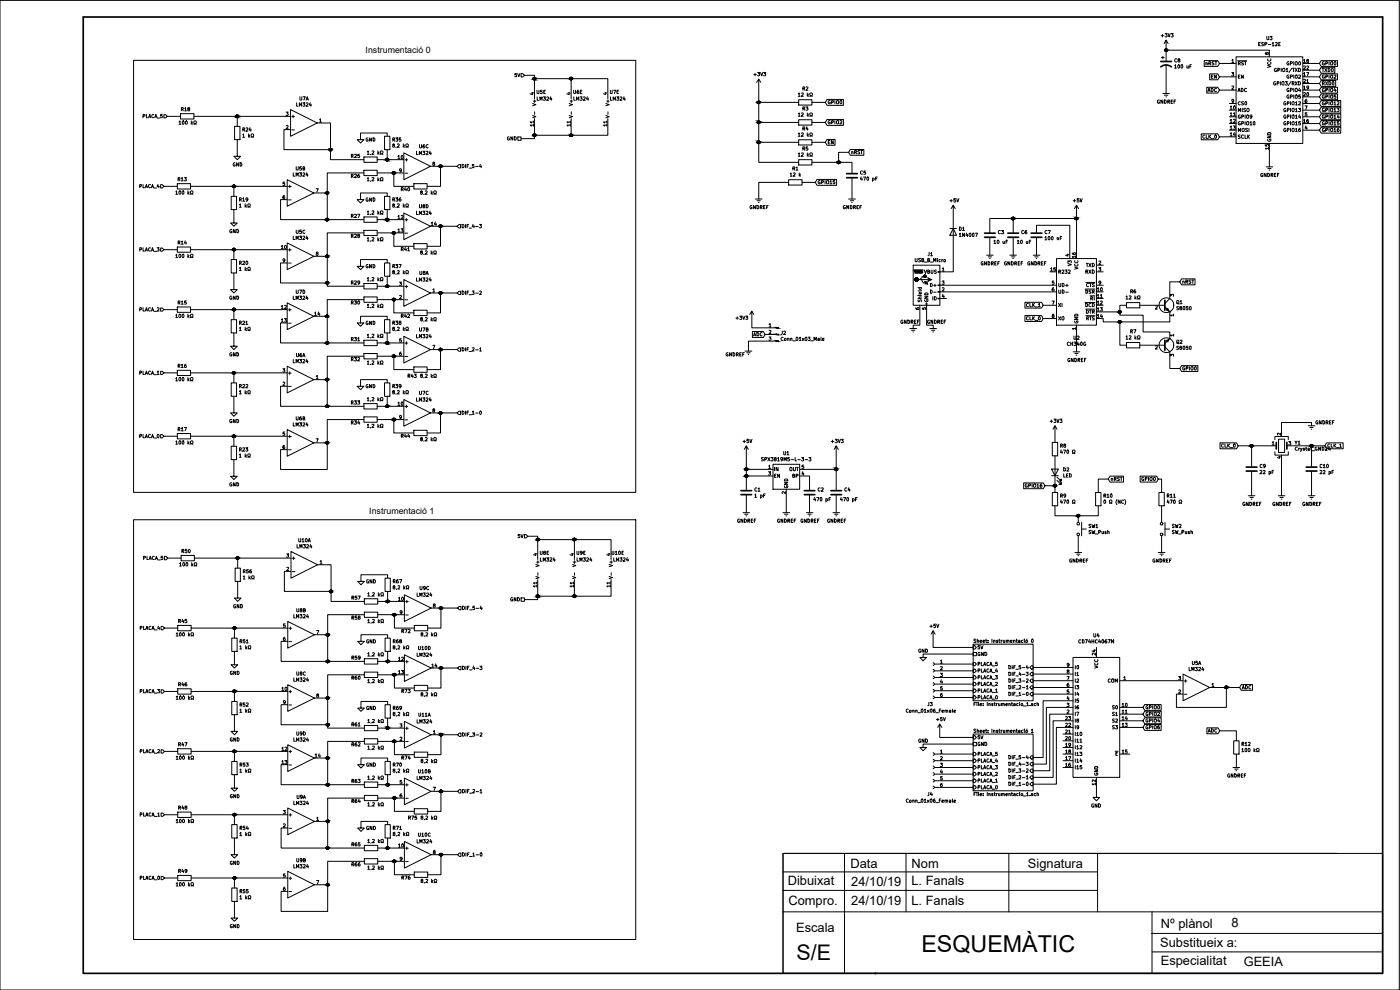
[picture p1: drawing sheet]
<svg xmlns="http://www.w3.org/2000/svg" width="420mm" height="297mm" viewBox="0 0 420 297" stroke-linecap="round" stroke-linejoin="round" font-family="sans-serif">
<defs><g id="words">
<text font-size="7" x="276.5" y="285.8">ESQUEMÀTIC</text>
<text font-size="6.4" x="239" y="287.9">S/E</text>
<g font-size="3.9">
<text x="255.2" y="260.3">Data</text>
<text x="273.6" y="260.3">Nom</text>
<text x="308.5" y="260.3">Signatura</text>
<text x="236.4" y="265.7">Dibuixat</text>
<text x="255.5" y="265.8">24/10/19</text>
<text x="273.5" y="265.5">L. Fanals</text>
<text x="236.6" y="271.5">Compro.</text>
<text x="255.5" y="271.6">24/10/19</text>
<text x="273.5" y="271.7">L. Fanals</text>
<text x="238.9" y="279.6">Escala</text>
<text x="348.4" y="278.3">Nº plànol</text>
<text x="369.6" y="278.2">8</text>
<text x="348.2" y="284.1">Substitueix a:</text>
<text x="348.4" y="289.7">Especialitat</text>
<text x="373.3" y="289.9">GEEIA</text>
</g>
<g font-size="2.6">
<text x="109.7" y="16">Instrumentació 0</text>
<text x="110.8" y="154.3">Instrumentació 1</text>
</g>
</g></defs>
<path d="M25 5.1h390v286.9h-390z" fill="none" stroke="#000" stroke-width=".51"/>
<g fill="none" stroke="#000" stroke-width=".3">
<path d="M0 .1h419.9v296.9h-419.9zM253.4 256.1v35.9M271.9 256.1v17.5M302.8 256.1v17.5M329.4 256.1v17.5M401.1 256.1h-166.1v35.9h180v-35.9h-180v35.9M235 273.6h180M235 261.6h94.4M235 267.2h94.4M345.7 273.6v18.4M262.5 292h.3M262.7 291.9v.4"/>
<path d="M345.6 280.1h69.4M345.7 285.6h69.3"/>
</g>
<path d="M40.1 18.1h150.7v129.6h-150.7zM40.1 155.9h150.7v126h-150.7z" fill="none" stroke="#000" stroke-width=".3"/>
<g fill="#000" stroke="#000" stroke-width=".3">
<path d="M71.2 167.8h.2zM71.2 167.8h.3zM99.2 177.8h.2zM99.2 177.8h.3zM161.2 162.2h.2zM161.2 162.2h.3zM161.2 179.2l.2 .1zM161.2 179.2h.3zM172.2 162.2h.2zM172.2 162.2h.3zM172.2 179.2l.2 .1zM172.2 179.2h.3z"/>
<path d="M70.2 188.8h.2zM70.2 188.8h.3zM98.2 198.8h.3zM98.2 190.8h.3zM98.3 198.1h.1zM98.3 190.1h.1zM116.2 198.8h.2zM116.2 198.8h.3zM116.2 180.8h.2zM116.2 180.8h.3zM118.2 184.8h.2zM118.2 184.8h.3z"/>
<path d="M132.2 182.8h.2zM132.2 182.8h.3zM70.2 207.8h.2zM70.2 207.8h.3zM98.2 209.8h.3zM98.2 217.8h.3zM98.3 209.1h.1zM98.3 217.1h.1zM116.2 218.8h.2zM116.2 218.8h.3zM118.2 202.8h.2zM118.2 202.8h.3z"/>
<path d="M132.2 200.8h.2zM132.2 200.8h.3zM70.2 225.8h.2zM70.2 225.8h.3zM98.2 235.8h.3zM98.2 227.8h.3zM98.3 235.1h.1zM98.3 227.1h.1zM116.2 235.8h.2zM116.2 235.8h.3zM118.2 222.8h.2zM118.2 222.8h.3z"/>
<path d="M118.2 239.8h.2zM118.2 239.8h.3zM132.2 237.8h.2zM132.2 237.8h.3zM132.2 220.8h.2zM132.2 220.8h.3zM70.2 244.8h.2zM70.2 244.8h.3zM98.2 254.8h.3zM98.2 246.8h.3zM98.3 254.1h.1zM98.3 246.1h.1z"/>
<path d="M116.2 254.8h.2zM116.2 254.8h.3zM118.2 258.8h.2zM118.2 258.8h.3zM132.2 256.8h.2zM132.2 256.8h.3zM70.2 263.8h.2zM70.2 263.8h.3zM98.2 265.8h.3zM98.3 265h.1z"/>
<path d="M71.3 167.1h.2zM71.2 167.1h.3z"/>
<path d="M71.2 167.1h.3zM71.2 167.1h.3z"/>
<path d="M71.2 167.1l.4 .1zM71.1 167.2h.5z"/>
<path d="M71.2 167.8h.3zM71.2 167.8h.3z"/>
<path d="M71.1 167.2h.5zM71.1 167.2h.5z"/>
<path d="M71.1 167.8h.5zM71.1 167.8h.4z"/>
<path d="M71 167.2h.7zM71 167.2h.7z"/>
<path d="M71 167.7h.6zM71 167.7l.6 .1z"/>
<path d="M71 167.2l.7 .1zM71 167.2l.7 .1z"/>
<path d="M71 167.6h.7zM71 167.6l.6 .1z"/>
<path d="M71 167.3l.7 .1zM71 167.3l.7 .1z"/>
<path d="M71 167.4l.7 .1zM71 167.4l.7 .1z"/>
<path d="M71 167.5h.7zM71 167.5h.7z"/>
<path d="M71 167.5l.7 .1zM71 167.5l.7 .1z"/>
<path d="M71 167.6h.7zM71 167.6h.7z"/>
<path d="M99.3 177.1h.2zM99.2 177.1h.3z"/>
<path d="M99.2 177.1h.3zM99.2 177.1h.3z"/>
<path d="M99.1 177.1l.5 .1zM99.1 177.1l.5 .1z"/>
<path d="M99.1 177.8h.4zM99.1 177.8h.4z"/>
<path d="M99.1 177.2h.6zM99.1 177.2h.6z"/>
<path d="M99.1 177.7h.5zM99.1 177.7l.4 .1z"/>
<path d="M99.1 177.2h.6zM99.1 177.2h.6z"/>
<path d="M99.1 177.7h.6zM99.1 177.7h.5z"/>
<path d="M99 177.2l.7 .1zM99 177.2l.7 .1z"/>
<path d="M99 177.3l.7 .1zM99 177.3l.7 .1z"/>
<path d="M99 177.6h.7zM99 177.6h.7z"/>
<path d="M99 177.6h.7zM99 177.6l.7 .1z"/>
<path d="M99 177.4h.7zM99 177.4h.7z"/>
<path d="M98.9 177.4l.8 .1zM98.9 177.4l.8 .1z"/>
<path d="M99 177.5h.7zM99 177.5l.7 .1z"/>
<path d="M161.3 161.5h.2zM161.3 161.5h.2z"/>
<path d="M161.3 178.5h.2zM161.2 178.5h.3z"/>
<path d="M161.2 161.5h.3zM161.2 161.5h.3z"/>
<path d="M161.2 178.5h.3zM161.2 178.5h.3z"/>
<path d="M161.2 161.5l.4 .1zM161.2 161.5l.4 .1z"/>
<path d="M161.2 162.2h.3zM161.2 162.2h.3z"/>
<path d="M161.2 178.5l.4 .1zM161.2 178.5l.4 .1z"/>
<path d="M161.2 179.2h.3zM161.2 179.2h.3z"/>
<path d="M161.1 161.6h.6zM161.1 161.6h.6z"/>
<path d="M161.1 162.2h.5zM161.1 162.2h.4z"/>
<path d="M161.1 178.6h.6zM161.1 178.6h.6z"/>
<path d="M161.1 179.2h.5zM161.1 179.2h.4z"/>
<path d="M161.1 161.6l.6 .1zM161.1 161.6l.6 .1z"/>
<path d="M161.1 162.1h.6zM161.1 162.1l.5 .1z"/>
<path d="M161.1 178.6l.6 .1zM161.1 178.6l.6 .1z"/>
<path d="M161.1 179.1h.6zM161.1 179.1l.5 .1z"/>
<path d="M161 161.7h.7zM161 161.7h.7z"/>
<path d="M161 161.7l.8 .1zM161 161.7l.8 .1z"/>
<path d="M161 162l.7 .1zM161 162l.7 .1z"/>
<path d="M161 162.1h.7zM161 162.1h.7z"/>
<path d="M161 178.7l.7 .1zM161 178.7l.7 .1z"/>
<path d="M161 178.8h.8zM161 178.8h.8z"/>
<path d="M161 179l.7 .1zM161 179l.7 .1z"/>
<path d="M161 179.1h.7zM161 179.1h.7z"/>
<path d="M161 161.8l.8 .1zM161 161.8l.8 .1z"/>
<path d="M161 161.9l.8 .1zM161 161.9l.8 .1z"/>
<path d="M161 162h.8zM161 162h.7z"/>
<path d="M161 178.8l.8 .1zM161 178.8l.8 .1z"/>
<path d="M161 178.9h.8zM161 178.9h.8z"/>
<path d="M161 178.9h.8zM161 178.9l.7 .1z"/>
<path d="M172.3 161.5h.2zM172.2 161.5h.3z"/>
<path d="M172.3 178.5h.2zM172.2 178.5h.3z"/>
<path d="M172.2 161.5h.4zM172.2 161.5h.4z"/>
<path d="M172.2 178.5h.4zM172.2 178.5h.4z"/>
<path d="M172.2 161.5l.4 .1zM172.2 161.5l.4 .1z"/>
<path d="M172.2 162.2h.4zM172.2 162.2h.3z"/>
<path d="M172.2 178.5l.4 .1zM172.2 178.5l.4 .1z"/>
<path d="M172.2 179.2h.4zM172.2 179.2h.3z"/>
<path d="M172.1 161.6h.6zM172.1 161.6h.6z"/>
<path d="M172.1 162.2h.5zM172.1 162.2h.5z"/>
<path d="M172.1 178.6h.6zM172.1 178.6h.6z"/>
<path d="M172.1 179.2h.5zM172.1 179.2h.5z"/>
<path d="M172.1 161.6l.6 .1zM172.1 161.6l.6 .1z"/>
<path d="M172.1 162.1h.6zM172.1 162.1l.5 .1z"/>
<path d="M172.1 178.6l.6 .1zM172.1 178.6l.6 .1z"/>
<path d="M172.1 179.1h.6zM172.1 179.1l.5 .1z"/>
<path d="M172 161.7h.7zM172 161.7h.7z"/>
<path d="M172 161.7l.8 .1zM172 161.7l.8 .1z"/>
<path d="M172 162l.7 .1zM172 162l.7 .1z"/>
<path d="M172 162.1h.7zM172 162.1h.7z"/>
<path d="M172 178.7l.7 .1zM172 178.7l.7 .1z"/>
<path d="M172 178.8h.8zM172 178.8h.8z"/>
<path d="M172 179l.7 .1zM172 179l.7 .1z"/>
<path d="M172 179.1h.7zM172 179.1h.7z"/>
<path d="M172 161.8l.8 .1zM172 161.8l.8 .1z"/>
<path d="M172 161.9l.8 .1zM172 161.9l.8 .1z"/>
<path d="M172 162h.8zM172 162h.7z"/>
<path d="M172 178.8l.8 .1zM172 178.8l.8 .1z"/>
<path d="M172 178.9h.8zM172 178.9h.8z"/>
<path d="M172 178.9h.8zM172 178.9l.7 .1z"/>
<path d="M70.3 188.1h.2zM70.2 188.1h.3z"/>
<path d="M70.2 188.1h.3zM70.2 188.1h.3z"/>
<path d="M70.1 188.1l.5 .1zM70.1 188.1l.5 .1z"/>
<path d="M70.1 188.8h.4zM70.1 188.8h.4z"/>
<path d="M70.1 188.2h.6zM70.1 188.2h.6z"/>
<path d="M70.1 188.8h.5zM70.1 188.8h.4z"/>
<path d="M70.1 188.2h.6zM70.1 188.2h.6z"/>
<path d="M70.1 188.7h.6zM70.1 188.7l.5 .1z"/>
<path d="M70 188.2l.7 .1zM70 188.2l.7 .1z"/>
<path d="M70 188.3l.7 .1zM70 188.3l.7 .1z"/>
<path d="M70 188.6h.7zM70 188.6h.7z"/>
<path d="M70 188.6h.7zM70 188.6l.7 .1z"/>
<path d="M70 188.4l.7 .1zM70 188.4l.7 .1z"/>
<path d="M69.9 188.5h.8zM69.9 188.5h.8z"/>
<path d="M70 188.5h.7zM70 188.5l.7 .1z"/>
<path d="M98.2 198.8h.2zM98.3 198.8h.1z"/>
<path d="M98.2 190.8h.2zM98.3 190.8h.1z"/>
<path d="M98.3 198.1h.2zM98.2 198.1h.3z"/>
<path d="M98.3 190.1h.2zM98.2 190.1h.3z"/>
<path d="M98.2 198.1h.4zM98.1 198.1h.5z"/>
<path d="M98.2 190.1h.4zM98.1 190.1h.5z"/>
<path d="M98.1 198.1h.5zM98.1 198.1h.5z"/>
<path d="M98.1 198.8h.5zM98.1 198.8h.4z"/>
<path d="M98.1 190.1h.5zM98.1 190.1h.5z"/>
<path d="M98.1 190.8h.5zM98.1 190.8h.4z"/>
<path d="M98.1 198.1l.5 .1zM98.1 198.1l.5 .1z"/>
<path d="M98.1 198.7h.5zM98.1 198.7l.5 .1z"/>
<path d="M98.1 190.1l.5 .1zM98.1 190.1l.5 .1z"/>
<path d="M98.1 190.7h.5zM98.1 190.7l.5 .1z"/>
<path d="M98 198.2h.7zM98 198.2h.7z"/>
<path d="M98 198.7h.6zM98 198.7h.6z"/>
<path d="M98 190.2h.7zM98 190.2h.7z"/>
<path d="M98 190.7h.6zM98 190.7h.6z"/>
<path d="M98 198.2l.7 .1zM98 198.2l.7 .1z"/>
<path d="M98 198.6h.7zM98 198.6l.6 .1z"/>
<path d="M98 190.2l.7 .1zM98 190.2l.7 .1z"/>
<path d="M98 190.7h.7zM98 190.7h.6z"/>
<path d="M98 198.3l.7 .1zM98 198.3l.7 .1z"/>
<path d="M98 198.4h.7zM98 198.4h.7z"/>
<path d="M98 198.4l.7 .1zM98 198.4l.7 .1z"/>
<path d="M98 198.5l.7 .1zM98 198.5l.7 .1z"/>
<path d="M98 198.6h.7zM98 198.6h.7z"/>
<path d="M98 190.3l.7 .1zM98 190.3l.7 .1z"/>
<path d="M98 190.4h.7zM98 190.4h.7z"/>
<path d="M98 190.4l.7 .1zM98 190.4l.7 .1z"/>
<path d="M98 190.5l.7 .1zM98 190.5l.7 .1z"/>
<path d="M98 190.6h.7zM98 190.6l.7 .1z"/>
<path d="M116.3 198.1h.2zM116.2 198.1h.3z"/>
<path d="M116.3 180.1h.2zM116.2 180.1h.3z"/>
<path d="M116.2 198.1h.3zM116.2 198.1h.3z"/>
<path d="M116.2 180.1h.3zM116.2 180.1h.3z"/>
<path d="M116.2 198.1h.4zM116.1 198.1h.5z"/>
<path d="M116.2 198.8h.3zM116.2 198.8h.3z"/>
<path d="M116.2 180.1l.4 .1zM116.1 180.2h.5z"/>
<path d="M116.2 180.8h.3zM116.2 180.8h.3z"/>
<path d="M116.1 198.1l.5 .1zM116.1 198.1l.5 .1z"/>
<path d="M116.1 198.7h.5zM116.1 198.7l.4 .1z"/>
<path d="M116.1 180.2h.5zM116.1 180.2h.5z"/>
<path d="M116.1 180.7h.5zM116.1 180.7l.4 .1z"/>
<path d="M116 198.2h.7zM116 198.2h.7z"/>
<path d="M116 198.7h.6zM116 198.7h.6z"/>
<path d="M116 180.2h.7zM116 180.2h.7z"/>
<path d="M116 180.7h.6zM116 180.7h.6z"/>
<path d="M116 198.2l.7 .1zM116 198.2l.7 .1z"/>
<path d="M116 198.6h.7zM116 198.6l.6 .1z"/>
<path d="M116 180.2l.7 .1zM116 180.2l.7 .1z"/>
<path d="M116 180.6h.7zM116 180.6l.6 .1z"/>
<path d="M116 198.3l.7 .1zM116 198.3l.7 .1z"/>
<path d="M116 198.4h.7zM116 198.4h.7z"/>
<path d="M116 198.4l.7 .1zM116 198.4l.7 .1z"/>
<path d="M116 198.5l.7 .1zM116 198.5l.7 .1z"/>
<path d="M116 198.6h.7zM116 198.6h.7z"/>
<path d="M116 180.3l.7 .1zM116 180.4h.7z"/>
<path d="M116 180.4l.7 .1zM116 180.4l.7 .1z"/>
<path d="M116 180.5h.7zM116 180.5h.7z"/>
<path d="M116 180.5l.7 .1zM116 180.5l.7 .1z"/>
<path d="M116 180.6h.7zM116 180.6h.7z"/>
<path d="M118.3 184.1h.2zM118.2 184.1h.3z"/>
<path d="M118.2 184.1h.3zM118.2 184.1h.3z"/>
<path d="M118.2 184.1h.4zM118.2 184.1h.4z"/>
<path d="M118.2 184.8h.3zM118.2 184.8h.3z"/>
<path d="M118.1 184.1l.6 .1zM118 184.2h.7z"/>
<path d="M118.1 184.7h.5zM118.1 184.7l.4 .1z"/>
<path d="M118 184.2l.7 .1zM118 184.2l.7 .1z"/>
<path d="M118 184.3h.7zM118 184.3h.7z"/>
<path d="M118 184.6l.7 .1zM118 184.6l.7 .1z"/>
<path d="M118 184.7h.7zM118 184.7h.6z"/>
<path d="M118 184.3l.7 .1zM118 184.3l.7 .1z"/>
<path d="M118 184.6h.7zM118 184.6h.7z"/>
<path d="M117.9 184.4h.8zM117.9 184.4h.8z"/>
<path d="M117.9 184.4l.8 .1zM117.9 184.4l.8 .1z"/>
<path d="M117.9 184.5h.8zM117.9 184.5l.8 .1z"/>
<path d="M132.3 182.1h.2zM132.2 182.1h.3z"/>
<path d="M132.2 182.1h.3zM132.2 182.1h.3z"/>
<path d="M132.2 182.1h.4zM132.1 182.1h.5z"/>
<path d="M132.2 182.8h.3zM132.2 182.8h.3z"/>
<path d="M132.1 182.1l.5 .1zM132.1 182.1l.5 .1z"/>
<path d="M132.1 182.7h.5zM132.1 182.7l.4 .1z"/>
<path d="M132 182.2h.7zM132 182.2h.7z"/>
<path d="M132 182.7h.6zM132 182.7h.6z"/>
<path d="M132 182.2l.7 .1zM132 182.2l.7 .1z"/>
<path d="M132 182.7h.7zM132 182.7h.6z"/>
<path d="M132 182.3l.7 .1zM132 182.3l.7 .1z"/>
<path d="M132 182.4h.7zM132 182.4h.7z"/>
<path d="M132 182.4l.7 .1zM132 182.4l.7 .1z"/>
<path d="M132 182.5l.7 .1zM132 182.5l.7 .1z"/>
<path d="M132 182.6h.7zM132 182.6l.7 .1z"/>
<path d="M70.3 207l.2 .1zM70.2 207.1h.3z"/>
<path d="M70.2 207.1h.3zM70.1 207.1h.4z"/>
<path d="M70.1 207.1h.5zM70.1 207.1h.5z"/>
<path d="M70.1 207.8h.4zM70.1 207.8h.4z"/>
<path d="M70.1 207.1l.6 .1zM70.1 207.1l.6 .1z"/>
<path d="M70.1 207.8h.5zM70.1 207.8h.4z"/>
<path d="M70.1 207.2h.6zM70.1 207.2h.6z"/>
<path d="M70.1 207.7h.6zM70.1 207.7l.5 .1z"/>
<path d="M70 207.2l.7 .1zM70 207.2l.7 .1z"/>
<path d="M70 207.3l.7 .1zM70 207.3l.7 .1z"/>
<path d="M70 207.6h.7zM70 207.6h.7z"/>
<path d="M70 207.6h.7zM70 207.6l.7 .1z"/>
<path d="M70 207.4h.7zM70 207.4h.7z"/>
<path d="M69.9 207.4l.8 .1zM69.9 207.4l.8 .1z"/>
<path d="M70 207.5h.7zM70 207.5l.7 .1z"/>
<path d="M98.2 209.8h.2zM98.3 209.8h.1z"/>
<path d="M98.2 217.8h.2zM98.3 217.8h.1z"/>
<path d="M98.3 209.1h.2zM98.2 209.1h.3z"/>
<path d="M98.3 217.1h.2zM98.2 217.1h.3z"/>
<path d="M98.2 209.1h.4zM98.1 209.1h.5z"/>
<path d="M98.2 217.1h.4zM98.1 217.1h.5z"/>
<path d="M98.1 209.1l.5 .1zM98.1 209.1l.5 .1z"/>
<path d="M98.1 209.8h.5zM98.1 209.8h.4z"/>
<path d="M98.1 217.1l.5 .1zM98.1 217.1l.5 .1z"/>
<path d="M98.1 217.8h.5zM98.1 217.8h.4z"/>
<path d="M98.1 209.2h.5zM98.1 209.2h.5z"/>
<path d="M98.1 209.7h.5zM98.1 209.7l.5 .1z"/>
<path d="M98.1 217.2h.5zM98.1 217.2h.5z"/>
<path d="M98.1 217.7h.5zM98.1 217.7l.5 .1z"/>
<path d="M98 209.2h.7zM98 209.2h.7z"/>
<path d="M98 209.7h.6zM98 209.7h.6z"/>
<path d="M98 217.2h.7zM98 217.2h.7z"/>
<path d="M98 217.7h.6zM98 217.7h.6z"/>
<path d="M98 209.2l.7 .1zM98 209.2l.7 .1z"/>
<path d="M98 209.6h.7zM98 209.6l.6 .1z"/>
<path d="M98 217.2l.7 .1zM98 217.2l.7 .1z"/>
<path d="M98 217.6h.7zM98 217.6l.6 .1z"/>
<path d="M98 209.3l.7 .1zM98 209.3l.7 .1z"/>
<path d="M98 209.4l.7 .1zM98 209.4l.7 .1z"/>
<path d="M98 209.5h.7zM98 209.5h.7z"/>
<path d="M98 209.5l.7 .1zM98 209.5l.7 .1z"/>
<path d="M98 209.6h.7zM98 209.6h.7z"/>
<path d="M98 217.3l.7 .1zM98 217.3l.7 .1z"/>
<path d="M98 217.4l.7 .1zM98 217.4l.7 .1z"/>
<path d="M98 217.5h.7zM98 217.5h.7z"/>
<path d="M98 217.5l.7 .1zM98 217.5l.7 .1z"/>
<path d="M98 217.6h.7zM98 217.6h.7z"/>
<path d="M116.3 218l.2 .1zM116.2 218.1h.3z"/>
<path d="M116.2 218.1h.3zM116.2 218.1h.3z"/>
<path d="M116.2 218.1h.4zM116.1 218.1h.5z"/>
<path d="M116.2 218.8h.3zM116.2 218.8h.3z"/>
<path d="M116.1 218.1l.5 .1zM116.1 218.1l.5 .1z"/>
<path d="M116.1 218.7h.5zM116.1 218.7l.4 .1z"/>
<path d="M116 218.2l.7 .1zM116 218.2l.7 .1z"/>
<path d="M116 218.7h.6zM116 218.7h.6z"/>
<path d="M116 218.3h.7zM116 218.3h.7z"/>
<path d="M116 218.6h.7zM116 218.6l.6 .1z"/>
<path d="M116 218.3l.7 .1zM116 218.3l.7 .1z"/>
<path d="M116 218.4h.7zM116 218.4h.7z"/>
<path d="M116 218.4l.7 .1zM116 218.4l.7 .1z"/>
<path d="M116 218.5l.7 .1zM116 218.5l.7 .1z"/>
<path d="M116 218.6h.7zM116 218.6h.7z"/>
<path d="M118.3 202l.2 .1zM118.2 202.1h.3z"/>
<path d="M118.2 202.1h.3zM118.2 202.1h.3z"/>
<path d="M118.2 202.1h.4zM118.2 202.1h.4z"/>
<path d="M118.2 202.8h.3zM118.2 202.8h.3z"/>
<path d="M118.1 202.1l.6 .1zM118 202.2h.7z"/>
<path d="M118.1 202.7h.5zM118.1 202.7l.4 .1z"/>
<path d="M118 202.2l.7 .1zM118 202.2l.7 .1z"/>
<path d="M118 202.3h.7zM118 202.3h.7z"/>
<path d="M118 202.6l.7 .1zM118 202.6l.7 .1z"/>
<path d="M118 202.7h.7zM118 202.7h.6z"/>
<path d="M118 202.3l.7 .1zM118 202.3l.7 .1z"/>
<path d="M118 202.6h.7zM118 202.6h.7z"/>
<path d="M117.9 202.4h.8zM117.9 202.4h.8z"/>
<path d="M117.9 202.4l.8 .1zM117.9 202.4l.8 .1z"/>
<path d="M117.9 202.5h.8zM117.9 202.5l.8 .1z"/>
<path d="M132.3 200.1h.2zM132.2 200.1h.3z"/>
<path d="M132.2 200.1h.3zM132.2 200.1h.3z"/>
<path d="M132.2 200.1h.4zM132.1 200.1h.5z"/>
<path d="M132.2 200.8h.3zM132.2 200.8h.3z"/>
<path d="M132.1 200.1l.5 .1zM132.1 200.1l.5 .1z"/>
<path d="M132.1 200.7h.5zM132.1 200.7l.4 .1z"/>
<path d="M132 200.2l.7 .1zM132 200.2l.7 .1z"/>
<path d="M132 200.7h.6zM132 200.7h.6z"/>
<path d="M132 200.3h.7zM132 200.3h.7z"/>
<path d="M132 200.6h.7zM132 200.6l.6 .1z"/>
<path d="M132 200.3l.7 .1zM132 200.3l.7 .1z"/>
<path d="M132 200.4h.7zM132 200.4h.7z"/>
<path d="M132 200.4l.7 .1zM132 200.4l.7 .1z"/>
<path d="M132 200.5l.7 .1zM132 200.5l.7 .1z"/>
<path d="M132 200.6h.7zM132 200.6h.7z"/>
<path d="M70.3 225.1h.2zM70.2 225.1h.3z"/>
<path d="M70.2 225.1h.3zM70.2 225.1h.3z"/>
<path d="M70.1 225.1l.5 .1zM70.1 225.1l.5 .1z"/>
<path d="M70.1 225.8h.4zM70.1 225.8h.4z"/>
<path d="M70.1 225.2h.6zM70.1 225.2h.6z"/>
<path d="M70.1 225.7h.5zM70.1 225.7l.4 .1z"/>
<path d="M70.1 225.2h.6zM70.1 225.2h.6z"/>
<path d="M70.1 225.7h.6zM70.1 225.7h.5z"/>
<path d="M70 225.2l.7 .1zM70 225.2l.7 .1z"/>
<path d="M70 225.3l.7 .1zM70 225.3l.7 .1z"/>
<path d="M70 225.6h.7zM70 225.6h.7z"/>
<path d="M70 225.6h.7zM70 225.6l.7 .1z"/>
<path d="M70 225.4l.7 .1zM70 225.4l.7 .1z"/>
<path d="M69.9 225.5h.8zM69.9 225.5h.8z"/>
<path d="M70 225.5h.7zM70 225.5l.7 .1z"/>
<path d="M98.2 235.8h.2zM98.3 235.8h.1z"/>
<path d="M98.2 227.8h.2zM98.3 227.8h.1z"/>
<path d="M98.3 235.1h.2zM98.2 235.1h.3z"/>
<path d="M98.3 227.1h.2zM98.2 227.1h.3z"/>
<path d="M98.2 235.1h.4zM98.1 235.1h.5z"/>
<path d="M98.2 227.1h.4zM98.1 227.1h.5z"/>
<path d="M98.1 235.1h.5zM98.1 235.1h.5z"/>
<path d="M98.1 235.8h.5zM98.1 235.8h.4z"/>
<path d="M98.1 227.1h.5zM98.1 227.1h.5z"/>
<path d="M98.1 227.8h.5zM98.1 227.8h.4z"/>
<path d="M98.1 235.1l.5 .1zM98.1 235.1l.5 .1z"/>
<path d="M98.1 235.7h.5zM98.1 235.7l.5 .1z"/>
<path d="M98.1 227.1l.5 .1zM98.1 227.1l.5 .1z"/>
<path d="M98.1 227.7h.5zM98.1 227.7l.5 .1z"/>
<path d="M98 235.2h.7zM98 235.2h.7z"/>
<path d="M98 235.7h.6zM98 235.7h.6z"/>
<path d="M98 227.2h.7zM98 227.2h.7z"/>
<path d="M98 227.7h.6zM98 227.7h.6z"/>
<path d="M98 235.2l.7 .1zM98 235.2l.7 .1z"/>
<path d="M98 235.6h.7zM98 235.6l.6 .1z"/>
<path d="M98 227.2l.7 .1zM98 227.2l.7 .1z"/>
<path d="M98 227.6h.7zM98 227.6l.6 .1z"/>
<path d="M98 235.3l.7 .1zM98 235.3l.7 .1z"/>
<path d="M98 235.4h.7zM98 235.4h.7z"/>
<path d="M98 235.4l.7 .1zM98 235.4l.7 .1z"/>
<path d="M98 235.5l.7 .1zM98 235.5l.7 .1z"/>
<path d="M98 235.6h.7zM98 235.6h.7z"/>
<path d="M98 227.3l.7 .1zM98 227.3l.7 .1z"/>
<path d="M98 227.4h.7zM98 227.4h.7z"/>
<path d="M98 227.4l.7 .1zM98 227.4l.7 .1z"/>
<path d="M98 227.5l.7 .1zM98 227.5l.7 .1z"/>
<path d="M98 227.6h.7zM98 227.6h.7z"/>
<path d="M116.3 235.1h.2zM116.2 235.1h.3z"/>
<path d="M116.2 235.1h.3zM116.2 235.1h.3z"/>
<path d="M116.2 235.1h.4zM116.1 235.1h.5z"/>
<path d="M116.2 235.8h.3zM116.2 235.8h.3z"/>
<path d="M116.1 235.1l.5 .1zM116.1 235.1l.5 .1z"/>
<path d="M116.1 235.7h.5zM116.1 235.7l.4 .1z"/>
<path d="M116 235.2h.7zM116 235.2h.7z"/>
<path d="M116 235.7h.6zM116 235.7h.6z"/>
<path d="M116 235.2l.7 .1zM116 235.2l.7 .1z"/>
<path d="M116 235.6h.7zM116 235.6l.6 .1z"/>
<path d="M116 235.3l.7 .1zM116 235.3l.7 .1z"/>
<path d="M116 235.4h.7zM116 235.4h.7z"/>
<path d="M116 235.4l.7 .1zM116 235.4l.7 .1z"/>
<path d="M116 235.5l.7 .1zM116 235.5l.7 .1z"/>
<path d="M116 235.6h.7zM116 235.6h.7z"/>
<path d="M118.3 222.1h.2zM118.2 222.1h.3z"/>
<path d="M118.3 239l.2 .1zM118.2 239.1h.3z"/>
<path d="M118.2 222.1h.3zM118.2 222.1h.3z"/>
<path d="M118.2 239.1h.3zM118.2 239.1h.3z"/>
<path d="M118.2 222.1l.4 .1zM118.2 222.1l.4 .1z"/>
<path d="M118.2 222.8h.3zM118.2 222.8h.3z"/>
<path d="M118.2 239.1h.4zM118.2 239.1h.4z"/>
<path d="M118.2 239.8h.3zM118.2 239.8h.3z"/>
<path d="M118.1 222.2h.6zM118 222.2h.7z"/>
<path d="M118.1 222.7h.5zM118.1 222.7l.4 .1z"/>
<path d="M118.1 239.1l.6 .1zM118 239.2h.7z"/>
<path d="M118.1 239.7h.5zM118.1 239.7l.4 .1z"/>
<path d="M118 222.2h.7zM118 222.2h.7z"/>
<path d="M118 222.2l.7 .1zM118 222.2l.7 .1z"/>
<path d="M118 222.6l.7 .1zM118 222.6l.7 .1z"/>
<path d="M118 222.7h.7zM118 222.7h.6z"/>
<path d="M118 239.2l.7 .1zM118 239.2l.7 .1z"/>
<path d="M118 239.3h.7zM118 239.3h.7z"/>
<path d="M118 239.6l.7 .1zM118 239.6l.7 .1z"/>
<path d="M118 239.7h.7zM118 239.7h.6z"/>
<path d="M118 222.3l.7 .1zM118 222.3l.7 .1z"/>
<path d="M118 222.6h.7zM118 222.6h.7z"/>
<path d="M118 239.3l.7 .1zM118 239.3l.7 .1z"/>
<path d="M118 239.6h.7zM118 239.6h.7z"/>
<path d="M117.9 222.4h.8zM117.9 222.4h.8z"/>
<path d="M117.9 222.4l.8 .1zM117.9 222.4l.8 .1z"/>
<path d="M117.9 222.5h.8zM117.9 222.5l.8 .1z"/>
<path d="M117.9 239.4h.8zM117.9 239.4h.8z"/>
<path d="M117.9 239.4l.8 .1zM117.9 239.4l.8 .1z"/>
<path d="M117.9 239.5h.8zM117.9 239.5l.8 .1z"/>
<path d="M132.3 237.1h.2zM132.2 237.1h.3z"/>
<path d="M132.3 220l.2 .1zM132.2 220.1h.3z"/>
<path d="M132.2 237.1h.3zM132.2 237.1h.3z"/>
<path d="M132.2 220.1h.3zM132.2 220.1h.3z"/>
<path d="M132.2 237.1h.4zM132.1 237.1h.5z"/>
<path d="M132.2 237.8h.3zM132.2 237.8h.3z"/>
<path d="M132.2 220.1h.4zM132.1 220.1h.5z"/>
<path d="M132.2 220.8h.3zM132.2 220.8h.3z"/>
<path d="M132.1 237.1l.5 .1zM132.1 237.1l.5 .1z"/>
<path d="M132.1 237.7h.5zM132.1 237.7l.4 .1z"/>
<path d="M132.1 220.1l.5 .1zM132.1 220.1l.5 .1z"/>
<path d="M132.1 220.8h.5zM132.1 220.8h.4z"/>
<path d="M132 237.2h.7zM132 237.2h.7z"/>
<path d="M132 237.7h.6zM132 237.7h.6z"/>
<path d="M132 220.2h.7zM132 220.2h.7z"/>
<path d="M132 220.7h.6zM132 220.7l.6 .1z"/>
<path d="M132 237.2l.7 .1zM132 237.2l.7 .1z"/>
<path d="M132 237.6h.7zM132 237.6l.6 .1z"/>
<path d="M132 220.2l.7 .1zM132 220.2l.7 .1z"/>
<path d="M132 220.6h.7zM132 220.6l.6 .1z"/>
<path d="M132 237.3h.7zM132 237.3h.7z"/>
<path d="M132 237.3l.7 .1zM132 237.3l.7 .1z"/>
<path d="M132 237.4l.7 .1zM132 237.4l.7 .1z"/>
<path d="M132 237.5l.7 .1zM132 237.5l.7 .1z"/>
<path d="M132 237.6h.7zM132 237.6h.7z"/>
<path d="M132 220.3l.7 .1zM132 220.3l.7 .1z"/>
<path d="M132 220.4l.7 .1zM132 220.4l.7 .1z"/>
<path d="M132 220.5h.7zM132 220.5h.7z"/>
<path d="M132 220.5l.7 .1zM132 220.5l.7 .1z"/>
<path d="M132 220.6h.7zM132 220.6h.7z"/>
<path d="M70.3 244l.2 .1zM70.2 244.1h.3z"/>
<path d="M70.2 244.1h.3zM70.1 244.1h.4z"/>
<path d="M70.1 244.1h.5zM70.1 244.1h.5z"/>
<path d="M70.1 244.8h.4zM70.1 244.8h.4z"/>
<path d="M70.1 244.1l.6 .1zM70.1 244.1l.6 .1z"/>
<path d="M70.1 244.7h.5zM70.1 244.7l.4 .1z"/>
<path d="M70.1 244.2h.6zM70.1 244.2h.6z"/>
<path d="M70.1 244.7h.6zM70.1 244.7h.5z"/>
<path d="M70 244.2l.7 .1zM70 244.3h.7z"/>
<path d="M70 244.3l.7 .1zM70 244.3l.7 .1z"/>
<path d="M70 244.6h.7zM70 244.6h.7z"/>
<path d="M70 244.6h.7zM70 244.6l.7 .1z"/>
<path d="M70 244.4h.7zM70 244.4h.7z"/>
<path d="M69.9 244.4l.8 .1zM69.9 244.4l.8 .1z"/>
<path d="M70 244.5h.7zM70 244.5l.7 .1z"/>
<path d="M98.2 254.8h.2zM98.3 254.8h.1z"/>
<path d="M98.2 246.8h.2zM98.3 246.8h.1z"/>
<path d="M98.3 254.1h.2zM98.2 254.1h.3z"/>
<path d="M98.3 246.1h.2zM98.2 246.1h.3z"/>
<path d="M98.2 254.1h.4zM98.1 254.1h.5z"/>
<path d="M98.2 246.1h.4zM98.1 246.1h.5z"/>
<path d="M98.1 254.1l.5 .1zM98.1 254.1l.5 .1z"/>
<path d="M98.1 254.8h.5zM98.1 254.8h.4z"/>
<path d="M98.1 246.1l.5 .1zM98.1 246.1l.5 .1z"/>
<path d="M98.1 246.8h.5zM98.1 246.8h.4z"/>
<path d="M98.1 254.2h.5zM98.1 254.2h.5z"/>
<path d="M98.1 254.7h.5zM98.1 254.7l.5 .1z"/>
<path d="M98.1 246.2h.5zM98.1 246.2h.5z"/>
<path d="M98.1 246.7h.5zM98.1 246.7l.5 .1z"/>
<path d="M98 254.2h.7zM98 254.2h.7z"/>
<path d="M98 254.7h.6zM98 254.7h.6z"/>
<path d="M98 246.2h.7zM98 246.2h.7z"/>
<path d="M98 246.7h.6zM98 246.7h.6z"/>
<path d="M98 254.2l.7 .1zM98 254.2l.7 .1z"/>
<path d="M98 254.6h.7zM98 254.6l.6 .1z"/>
<path d="M98 246.2l.7 .1zM98 246.2l.7 .1z"/>
<path d="M98 246.6h.7zM98 246.6l.6 .1z"/>
<path d="M98 254.3l.7 .1zM98 254.3l.7 .1z"/>
<path d="M98 254.4l.7 .1zM98 254.4l.7 .1z"/>
<path d="M98 254.5h.7zM98 254.5h.7z"/>
<path d="M98 254.5l.7 .1zM98 254.5l.7 .1z"/>
<path d="M98 254.6h.7zM98 254.6h.7z"/>
<path d="M98 246.3l.7 .1zM98 246.3l.7 .1z"/>
<path d="M98 246.4l.7 .1zM98 246.4l.7 .1z"/>
<path d="M98 246.5h.7zM98 246.5h.7z"/>
<path d="M98 246.5l.7 .1zM98 246.5l.7 .1z"/>
<path d="M98 246.6h.7zM98 246.6h.7z"/>
<path d="M116.3 254.1h.2zM116.2 254.1h.3z"/>
<path d="M116.2 254.1h.3zM116.2 254.1h.3z"/>
<path d="M116.2 254.1l.4 .1zM116.1 254.2h.5z"/>
<path d="M116.2 254.8h.3zM116.2 254.8h.3z"/>
<path d="M116.1 254.2h.5zM116.1 254.2h.5z"/>
<path d="M116.1 254.7h.5zM116.1 254.7l.4 .1z"/>
<path d="M116 254.2h.7zM116 254.2h.7z"/>
<path d="M116 254.7h.6zM116 254.7h.6z"/>
<path d="M116 254.2l.7 .1zM116 254.2l.7 .1z"/>
<path d="M116 254.6h.7zM116 254.6l.6 .1z"/>
<path d="M116 254.3l.7 .1zM116 254.3l.7 .1z"/>
<path d="M116 254.4l.7 .1zM116 254.4l.7 .1z"/>
<path d="M116 254.5h.7zM116 254.5h.7z"/>
<path d="M116 254.5l.7 .1zM116 254.5l.7 .1z"/>
<path d="M116 254.6h.7zM116 254.6h.7z"/>
<path d="M118.3 258h.2zM118.2 258h.3z"/>
<path d="M118.2 258l.3 .1zM118.2 258l.3 .1z"/>
<path d="M118.2 258.1h.4zM118.2 258.1h.4z"/>
<path d="M118.2 258.8h.3zM118.2 258.8h.3z"/>
<path d="M118.1 258.1l.6 .1zM118 258.2h.7z"/>
<path d="M118.1 258.7h.5zM118.1 258.7l.4 .1z"/>
<path d="M118 258.2h.7zM118 258.2h.7z"/>
<path d="M118 258.2l.7 .1zM118 258.2l.7 .1z"/>
<path d="M118 258.6l.7 .1zM118 258.6l.7 .1z"/>
<path d="M118 258.7h.7zM118 258.7h.6z"/>
<path d="M118 258.3l.7 .1zM118 258.3l.7 .1z"/>
<path d="M118 258.6h.7zM118 258.6h.7z"/>
<path d="M117.9 258.4h.8zM117.9 258.4h.8z"/>
<path d="M117.9 258.4l.8 .1zM117.9 258.4l.8 .1z"/>
<path d="M117.9 258.5h.8zM117.9 258.5l.8 .1z"/>
<path d="M132.3 256.1h.2zM132.2 256.1h.3z"/>
<path d="M132.2 256.1h.3zM132.2 256.1h.3z"/>
<path d="M132.2 256.1h.4zM132.1 256.1h.5z"/>
<path d="M132.2 256.8h.3zM132.2 256.8h.3z"/>
<path d="M132.1 256.1l.5 .1zM132.1 256.1l.5 .1z"/>
<path d="M132.1 256.7h.5zM132.1 256.7l.4 .1z"/>
<path d="M132 256.2h.7zM132 256.2h.7z"/>
<path d="M132 256.7h.6zM132 256.7h.6z"/>
<path d="M132 256.2l.7 .1zM132 256.2l.7 .1z"/>
<path d="M132 256.6h.7zM132 256.6l.6 .1z"/>
<path d="M132 256.3l.7 .1zM132 256.3l.7 .1z"/>
<path d="M132 256.4h.7zM132 256.4h.7z"/>
<path d="M132 256.4l.7 .1zM132 256.4l.7 .1z"/>
<path d="M132 256.5l.7 .1zM132 256.5l.7 .1z"/>
<path d="M132 256.6h.7zM132 256.6h.7z"/>
<path d="M70.3 263l.2 .1zM70.2 263.1h.3z"/>
<path d="M70.2 263.1h.3zM70.1 263.1h.4z"/>
<path d="M70.1 263.1h.5zM70.1 263.1h.5z"/>
<path d="M70.1 263.8h.4zM70.1 263.8h.4z"/>
<path d="M70.1 263.1l.6 .1zM70.1 263.2h.6z"/>
<path d="M70.1 263.7h.5zM70.1 263.7l.4 .1z"/>
<path d="M70.1 263.2l.6 .1zM70.1 263.2l.6 .1z"/>
<path d="M70.1 263.7h.6zM70.1 263.7h.5z"/>
<path d="M70 263.3h.7zM70 263.3h.7z"/>
<path d="M70 263.3l.7 .1zM70 263.3l.7 .1z"/>
<path d="M70 263.6h.7zM70 263.6h.7z"/>
<path d="M70 263.6h.7zM70 263.6l.7 .1z"/>
<path d="M70 263.4h.7zM70 263.4h.7z"/>
<path d="M69.9 263.4l.8 .1zM69.9 263.4l.8 .1z"/>
<path d="M70 263.5h.7zM70 263.5l.7 .1z"/>
<path d="M98.2 265.8h.2zM98.3 265.8h.1z"/>
<path d="M98.3 265l.2 .1zM98.2 265.1h.3z"/>
<path d="M98.2 265.1h.4zM98.1 265.1h.5z"/>
<path d="M98.1 265.1h.5zM98.1 265.1h.5z"/>
<path d="M98.1 265.8h.5zM98.1 265.8h.4z"/>
<path d="M98.1 265.1l.5 .1zM98.1 265.1l.5 .1z"/>
<path d="M98.1 265.7h.5zM98.1 265.7l.5 .1z"/>
<path d="M98 265.2h.7zM98 265.2h.7z"/>
<path d="M98 265.7h.6zM98 265.7h.6z"/>
<path d="M98 265.2l.7 .1zM98 265.2l.7 .1z"/>
<path d="M98 265.6h.7zM98 265.6l.6 .1z"/>
<path d="M98 265.3l.7 .1zM98 265.3l.7 .1z"/>
<path d="M98 265.4h.7zM98 265.4h.7z"/>
<path d="M98 265.4l.7 .1zM98 265.4l.7 .1z"/>
<path d="M98 265.5l.7 .1zM98 265.5l.7 .1z"/>
<path d="M98 265.6h.7zM98 265.6h.7z"/>
</g>
<g fill="none" stroke="#000" stroke-width=".3">
<path d="M43.1 167.4h.5v-.4l-.5-.1v1M44.1 166.9v1h.4M44.7 167.9l.4-1 .3 1M44.8 167.6h.5M46.3 167v-.1a.46 .46 0 0 0-.6 .5 .46 .46 0 0 0 .6 .4M46.6 167.9l.3-1 .4 1M46.7 167.6h.5M47.4 168h.7M48.9 166.9h-.5l-.1 .5 .5-.1 .1 .5h-.6M50.3 167.5l-.4 .5h-.5v-1.1h.5l.4 .6h4.1M53.9 169.1l.3-.3v1M53.9 169.8h.5"/>
<path d="M54.4 166.7h3.9v1.6h-3.9zM54.6 165.3h.5v-.4l-.5-.1v1M54.9 165.3l.3 .5M54.9 168.9l.2-.1a.47 .47 0 0 1 .3 .5 .47 .47 0 0 1-.5 .4zM55.9 168.9l.1-.1a.47 .47 0 0 1 .4 .6 .47 .47 0 0 1-.5 .3zM56.1 164.8h-.5l-.1 .5h.6l-.1 .5-.5-.1M56.6 164.9l.2-.1a.45 .45 0 0 1 .3 .6 .45 .45 0 0 1-.5 .3zM57.5 168.8v1M57.7 169.4l.2 .4M57.9 169.2l-.4 .3M58.3 169.8h.2a.55 .55 0 0 1-.2-.6 .55 .55 0 0 1 .5-.4 .67 .67 0 0 1 0 1h.3M58.3 167.5h13v3"/>
<path d="M70.6 170.5h1.5v3.9h-1.5zM71.3 174.4v5h1l-1 1.1-.9-1.1h.9M71.3 167.5h16M73 173l.3-.3v1M73 173.7h.5M73 171.4h.5v-.4l-.5-.1v1M73.3 171.4l.3 .5M74.5 170.9h-.5v.5h.5v.4h-.5M74.7 172.7v1M74.8 173.3l.3 .4M75.1 173.1l-.4 .4M75.4 170.9l-.4 .2-.1 .6 .2 .2 .4-.2-.2-.4-.4 .2"/>
<path d="M75.5 173.7h.2a.49 .49 0 0 1-.2-.7 .49 .49 0 0 1 .7-.1l.1 .4-.3 .4h.3M86 166.2h.6l-.3 .4 .3 .1-.1 .5-.5-.1M86.1 170.3l.3-.1 .2 .3-.6 .7h.6M87.3 165.5l8 3.9-8 4.1zM87.3 171.4h-2v6h14.1M87.7 171.5h.8M87.7 167.5h.8M88.1 167.1v.8M89.2 163.4v1h.5M89.7 161.6v.8l.2 .2 .4-.2v-.8M90 164.4v-1l.3 .7 .3-.7v1M90.7 161.9l.2-.3v1"/>
<path d="M90.7 162.6h.6M91 163.4h.7l-.4 .4 .3 .1v.4h-.6M91.7 161.8l.2-.2a.47 .47 0 0 1 .3 .5 .47 .47 0 0 1-.5 .4zM92 163.5l.4-.1 .2 .3-.6 .7h.6M92.5 162.6l.3-1 .3 1M92.6 162.3h.4M93.2 163.4l-.2 .7h.6M93.4 163.7v.7M95.3 169.4h4.1v11.1h9.9M96.1 168.5l.3-.3v1M96.1 169.2h.5M105.6 179.4l.5-.1v-.4l-.5-.1v1"/>
<path d="M105.8 179.4l.4 .4M107.1 178.8h-.5v.5h.5v.4h-.5M107.5 178.8h.6l-.4 1M109.3 179.6h4.1v1.7h-4.1zM110.4 178.1l.3-.3v1M110.4 178.8h.5M110.6 174a.45 .45 0 0 0-.6 .4 .45 .45 0 0 0 .6 .4l-.2-.3M111.4 178.8l-.1 .2M111.6 173.9v1l-.6-1v1M111.8 177.9l.4-.1 .2 .3-.6 .7h.6M112.1 173.9a.52 .52 0 0 1 .6 .5 .52 .52 0 0 1-.6 .5zM113.5 177.8v1"/>
<path d="M113.7 178.5l.2 .3M113.9 178.2l-.4 .3M114.3 178.8h.3v-.2a.42 .42 0 0 1-.2-.6 .42 .42 0 0 1 .6 0 .42 .42 0 0 1-.1 .6l.2 .2M115.6 173.5h1.5v3.9h-1.5zM116.3 173.5v-1h-8v1.9h1l-1 1.1-.9-1.1h.9M116.3 177.4v3.1M118 174.4h.5l-.1-.5h-.4v1M118 175.8l.4-.1 .1 .3-.3 .2zM118.2 176.2l-.2 .1 .2 .4 .3-.1-.1-.4M118.3 174.4l.3 .5M119 176.7l-.1 .2M119.4 175.8l.4-.1 .2 .3-.6 .7h.6"/>
<path d="M119.5 173.9h-.2a.63 .63 0 0 0-.1 1l.3-.1v-.3l-.2-.2-.3 .2M119.6 179.5l.3-.3v1M119.9 173.9h.7l-.5 1M120.6 179.3l.3-.1a.51 .51 0 0 1 .2 .6 .51 .51 0 0 1-.5 .4zM121.2 175.7v1M121.3 176.3l.2 .4M121.4 178.5l8 3.9-8 4.1zM121.5 176.1l-.3 .3M121.9 176.7h.3a.55 .55 0 0 1-.3-.6 .55 .55 0 0 1 .5-.4 .67 .67 0 0 1 .1 1h.2M125.2 177.9v1h.4M126 178.9v-1l.3 .7 .4-.7v1M126.1 175.9v.9l.2 .1 .4-.1v-.9"/>
<path d="M127 177.9h.6l-.3 .4 .3 .1v.4h-.6M127.6 176.4l-.4 .1-.1-.4 .4-.2 .1 .2v.6l-.4 .2M128 178l.4-.1 .2 .3-.6 .7h.6M128.7 176.1a.43 .43 0 0 0-.7 .3 .43 .43 0 0 0 .7 .4M129.2 177.9l-.2 .7h.6M129.5 178.3v.6M153.8 179.4a.45 .45 0 0 0-.6 .5 .45 .45 0 0 0 .7 .3v-.3h-.2M154.9 179.3v1l-.6-1v1M155.3 179.3a.51 .51 0 0 1 .6 .5 .51 .51 0 0 1-.6 .5zM156 160.3h-.5v.5h.5v.4h-.5M156.3 160.3l.4 1 .3-1M156.4 179.4h1v1h-1z"/>
<path d="M158.4 160.9l-.5 .5h-.5v-1h.5l.5 .5h3v1M160.4 166.2h.7M160.8 166.1v.6l-.7-.3M160.8 173l1 .3-1 .3M160.8 169.4l1 .3-1 .3M161 168.6h.8M161.1 175.8h-1l.3 .3M161.1 174.9h-1l.3 .3M161.1 174.6v.6M161.1 175.6v.5M161.4 167.9v-6h22v6M161.4 173.9v5h11v-5"/>
<path d="M161.4 178.9v1h-4M161.4 168.3v.8M161.4 171.9v.7M162.1 165.4v.8l.2 .2 .4-.2v-.8M162.2 167.4v1h.5M163 168.4v-1l.3 .7 .4-.7v1M163.3 165.8l-.1 .2 .1 .4 .4-.2-.2-.4M164 167.4h.7l-.4 .4h.3v.5h-.6M164.2 165.8h.3M164.6 165.4h-.4v1h.4M165.1 167.5l.3-.1 .3 .3-.7 .7h.7M166.2 167.3l-.2 .7h.6"/>
<path d="M166.5 167.7v.7M171.4 166.2h.7M171.8 166.1v.6l-.7-.3M171.8 173l1 .3-1 .3M171.8 169.4l1 .3-1 .3M172 168.6h.8M172.1 175.8h-1l.3 .3M172.1 174.9h-1l.3 .3M172.1 174.6v.6M172.1 175.6v.5M172.4 161.9v6M172.4 168.3v.8"/>
<path d="M172.4 171.9v.7M173.1 165.4v.8l.3 .2 .3-.2v-.8M173.2 167.4v1h.5M174 168.4v-1l.3 .7 .4-.7v1M174.7 165.8l-.5 .1v-.4l.5 .1v.5l-.5 .3M175 167.4h.7l-.4 .4h.3v.5h-.6M175.2 165.8h.3M175.6 165.4h-.4v1h.4M176.1 167.5l.3-.1 .2 .3-.6 .7h.6M177.2 167.3l-.2 .7h.6M177.5 167.7v.7M182.5 166.2h.6"/>
<path d="M182.8 173l1 .3-1 .3M182.8 169.4l1 .3-1 .3M182.8 166.1v.6l-.7-.3M183 168.6h.8M183.1 175.8h-1l.3 .3M183.1 174.9h-1l.3 .3M183.1 174.6v.6M183.1 175.6v.5M183.4 173.9v5h-11M183.4 168.3v.8M183.4 171.9v.7M183.7 165.4l.2 1 .3-.2v-.8"/>
<path d="M184.2 167.4v1h.5M184.7 165.6l.3-.2v1M184.7 166.4h.6M185 168.4v-1l.3 .7 .4-.7v1M185.7 165.5l.2-.1a.45 .45 0 0 1 .3 .5 .45 .45 0 0 1-.5 .4zM186.1 167.4h.6l-.3 .4h.2v.5h-.5M186.6 165.8h.3M187.1 167.5l.4-.1 .1 .3-.6 .7h.6M187.1 165.4h-.5v1h.5M188.3 167.3l-.3 .7h.6M188.5 167.7v.7M42.1 188.4l.5-.1v-.3l-.5-.1v1"/>
<path d="M43.1 187.9v1h.5M43.7 188.9l.4-1 .3 1M43.9 188.6h.4M45.3 188v-.1a.44 .44 0 0 0-.6 .5 .44 .44 0 0 0 .6 .4M45.6 188.9l.3-1 .4 1M45.7 188.6h.5M46.4 189h.7M47.5 187.9l-.2 .6h.6M47.8 188.2v.7M49.4 188.5l-.5 .5h-.6v-1.1h.6l.5 .6h3.9M52.9 190.1l.3-.2v.9M52.9 190.8h.6"/>
<path d="M53.3 187.6h4.1v1.7h-4.1zM53.6 186.3h.5v-.4l-.5-.1v1M53.8 186.3l.4 .5M54.8 185.8l-.2 .7h.6M55 186.2v.6M56 185.8h-.5v.5h.5v.5l-.5-.1M56.6 189.9v.9M56.6 190.4l.3 .4M56.9 190.2l-.3 .4M57.3 190.8h.2a.5 .5 0 0 1-.2-.7 .5 .5 0 0 1 .7-.1l-.2 .8h.3M57.4 188.5h13M69.6 191.5h1.6v3.9h-1.6z"/>
<path d="M70.4 195.4v4.1h.9l-.9 .9-1.1-.9h1.1M70.7 181.5l-.1-.1a.46 .46 0 0 0-.5 .5 .46 .46 0 0 0 .6 .4v-.3h-.2M71.7 181.4v1l-.5-1v1M72 194l.3-.3v1M72 194.7h.6M72.1 192.4h.4l.1-.4-.5-.1v1M72.2 181.4a.51 .51 0 0 1 .6 .5 .51 .51 0 0 1-.6 .5zM72.3 192.4l.3 .5M73.5 191.9h-.5v.5l.4-.1 .1 .5h-.5M73.7 193.7v1M73.8 194.3l.3 .4M73.9 192.2l.3-.3v1"/>
<path d="M73.9 192.9h.6M74.1 194.1l-.4 .4M74.5 194.7h.2a.5 .5 0 0 1-.2-.7 .5 .5 0 0 1 .7-.1l-.2 .8h.3M85.5 191.2l-.4 .2-.1 .6 .3 .2 .3-.2-.2-.4-.4 .2M85.6 187.2h-.5l-.1 .4h.4l.2 .4-.2 .2-.4-.1M86.4 192.4h-2v6h24.9M86.4 186.5l8 3.9-8 4.1zM86.4 188.5h-16v3M86.7 188.5h.8M86.7 192.5h.8M87.1 188.1v.8M88.2 184.4v1h.4"/>
<path d="M89 185.4v-1l.3 .7 .4-.7v1M89.1 182.6v.8l.2 .2 .4-.2v-.8M90 184.4h.6l-.3 .4 .3 .1v.4h-.6M90.1 182.7h.5v.3h-.3zM90.3 183l-.2 .2 .2 .4 .3-.2-.1-.4M91 184.5l.4-.1 .2 .3-.6 .7h.6M91.1 182.6l.5 .1-.2 .4 .3 .1-.1 .3-.5 .1zM91.1 183.1h.3M92.2 184.4l-.2 .7h.6M92.5 184.8v.6M94.4 190.4h3.9M95 189.2h.7l-.5 1"/>
<path d="M105.6 197.3h.5v-.4l-.5-.1v1M105.6 185.4l.5-.1-.1-.5h-.4v1M105.8 197.3l.4 .5M105.8 185.4l.4 .4M107.1 196.8h-.5v.5h.5v.4h-.5M107.1 184.8h-.5v.5h.5v.4h-.5M107.7 184.8l.4 .2-.2 .3-.4-.2zM107.7 185.3l-.2 .1 .2 .4 .4-.1-.2-.4M108.1 197.3l-.5 .1v-.5l.3-.1 .2 .2-.2 .8h-.3M109.3 197.6h4.1v1.6h-4.1zM109.3 183.7h4.1v1.5h-4.1zM109.3 184.4h-11v14"/>
<path d="M110.4 196.1l.3-.3v1M110.4 186.1l.3-.3v1M110.4 196.8h.5M110.4 186.8h.5M110.6 192a.43 .43 0 0 0-.6 .4 .43 .43 0 0 0 .6 .4l-.2-.3M111.4 196.8l-.1 .2M111.4 186.8l-.1 .2M111.6 191.9v1l-.6-1v1M111.8 195.9l.4-.1 .2 .3-.6 .7h.6M111.8 185.9l.4-.1 .2 .3-.6 .7h.6M112.1 191.9a.52 .52 0 0 1 .6 .5 .52 .52 0 0 1-.6 .5zM113.4 184.4h5v4.1h5.9"/>
<path d="M113.4 180.5h8M113.5 185.8v1M113.5 195.8v1M113.7 196.5l.2 .3M113.7 186.5l.2 .3M113.9 196.2l-.4 .3M113.9 186.2l-.4 .3M114.3 196.8h.3a.55 .55 0 0 1-.3-.6 .55 .55 0 0 1 .5-.4 .67 .67 0 0 1 .1 1h.2M114.3 186.8h.3v-.2a.42 .42 0 0 1-.2-.6 .42 .42 0 0 1 .6 0 .42 .42 0 0 1-.1 .6l.2 .2M115.6 191.5h1.5v3.9h-1.5zM116.3 195.4v3h-2.9M116.3 191.5v-1.1h-8v2h1l-1 1-.9-1h.9"/>
<path d="M116.3 198.4h5.1M118 192.4h.5v-.4l-.5-.1v1M118.2 194.2l-.2 .1 .2 .4 .3-.2-.1-.3M118.3 192.4l.3 .5M118.4 184.4h3M119 194.7l-.1 .2M119.4 193.8l.4-.1 .2 .3-.6 .7h.6M119.5 191.9l-.5 .2v.6l.5 .1v-.5l-.5 .2M119.6 197.5l.3-.3v1M119.6 198.2h.5M119.6 180.2h.5M120.1 192.3l-.2 .2 .2 .4 .4-.2-.2-.4"/>
<path d="M120.5 197.3l.4-.1 .2 .3-.6 .7h.6M120.6 189.3h.5v-.4l-.5-.1v1.1M120.6 183.6l-.5 .2v-.5l.5 .1v.6l-.5 .2M120.9 189.3l.3 .6M121.2 193.7v1M121.3 194.3l.2 .4M121.4 196.5l8 3.9-8 4.1zM121.5 188.8h.7l-.4 1.1M121.5 194.1l-.3 .4M121.8 198.5h.7M121.8 180.5h.7M121.8 184.5h.7"/>
<path d="M121.9 194.7h.3a.52 .52 0 0 1-.3-.6 .52 .52 0 0 1 .5-.4 .63 .63 0 0 1 .1 1h.2M122.1 180.1v.8M122.1 198.1v.8M122.5 188.9l.4-.1 .2 .3-.6 .8h.6M124.3 187.6h4.1v1.7h-4.1zM125.2 195.9v1h.4M125.6 193.9l.2 1 .4-.1v-.9M126 196.9v-1l.3 .8 .4-.8v1M126.4 189.9h.4l.1 .3-.4 .1zM126.5 190.3l-.1 .1 .1 .4 .4-.1-.2-.4M126.6 194.2l.3-.3v1M126.6 194.9h.6"/>
<path d="M127 195.9h.6l-.3 .4 .3 .1v.4h-.6M127.4 190.8l-.1 .2M127.7 194l.1-.1a.47 .47 0 0 1 .4 .6 .47 .47 0 0 1-.6 .3zM127.8 189.9h.4l.2 .2-.6 .7h.6M128 196l.4-.1 .2 .3-.6 .7h.6M128.6 193.9a.51 .51 0 0 1 .5 .5 .51 .51 0 0 1-.5 .5zM129.2 195.9l-.2 .7h.6M129.4 182.4h2.9M129.5 196.3v.6M129.5 189.9v.9M129.6 199.5l.3-.3v1M129.7 190.4l.2 .4"/>
<path d="M129.9 190.2l-.4 .4M130.3 181.6l-.3 .2 .3 .4 .3-.2-.2-.4M130.3 190.8h.3a.52 .52 0 0 1-.3-.6 .52 .52 0 0 1 .5-.3 .59 .59 0 0 1 0 .9h.3M130.8 199.2l-.3 .6h.6M131 199.5v.7M137.4 182.4l.4-.5h.5v1.1h-.5l-.4-.6h-5.1v6.1h-3.9M138.8 181.9a.52 .52 0 0 1 .6 .5 .52 .52 0 0 1-.6 .5zM138.8 199.9a.51 .51 0 0 1 .6 .5 .51 .51 0 0 1-.6 .5zM139.8 181.9v1M139.8 199.9v1M140.3 182.4h.3M140.8 181.9h-.5v1"/>
<path d="M140.8 199.9h-.5v1M140.9 183h.8M142.1 199.8l-.2 .8h.6M142.4 181.9h-.5v.5h.5v.5l-.5-.1M142.9 182.5h.7M144 199.9h.7l-.4 .4h.3v.6l-.6-.1M144.3 181.8l-.2 .8h.6M144.6 182.2v.7M42.1 207.4l.5-.1v-.3l-.5-.1v1M43.1 206.9v1h.5M43.7 207.9l.4-1 .3 1M43.9 207.6h.4"/>
<path d="M45.3 207a.44 .44 0 0 0-.6 .4 .44 .44 0 0 0 .6 .4M45.6 207.9l.3-1 .4 1M45.7 207.6h.5M46.4 208h.7M47.3 206.9h.6l-.4 .3 .3 .2v.4h-.5M49.4 207.5l-.5 .5h-.6v-1h.6l.5 .5h3.9M52.9 209.1l.3-.3v1M52.9 209.8h.6M53.3 206.7h4.1v1.6h-4.1zM53.6 205.3h.5v-.4l-.5-.1v1M53.8 205.3l.4 .5M53.9 208.9l.2-.1a.47 .47 0 0 1 .3 .5 .47 .47 0 0 1-.5 .4z"/>
<path d="M54.8 204.8l-.2 .7h.6M54.9 208.9l.1-.1a.47 .47 0 0 1 .4 .5 .47 .47 0 0 1-.5 .4zM55 205.2v.6M56 204.8l-.5 .2v.6l.5 .1v-.4l-.5 .1M56.6 208.8v1M56.6 209.5l.3 .3M56.9 209.2l-.3 .3M57.3 209.8h.2a.5 .5 0 0 1-.2-.7 .5 .5 0 0 1 .7-.1l-.2 .8h.3M57.4 207.5h29M69.6 210.5h1.6v3.9h-1.6zM69.7 201.5a.44 .44 0 0 0-.6 .4 .44 .44 0 0 0 .6 .4v-.3h-.2M70.4 214.4v5h.9l-.9 1.1-1.1-1.1h1.1"/>
<path d="M70.4 207.5v3M70.7 201.4v1l-.6-1v1M71.2 201.4a.49 .49 0 0 1 .6 .5 .49 .49 0 0 1-.6 .5zM72 213l.3-.3v1M72 213.7h.6M72.1 211.4h.5l-.2-.5h-.3v1M72.3 211.4l.3 .5M73.5 210.9h-.5v.5l.4-.1 .1 .5h-.5M73.7 212.7v1M73.8 213.3l.3 .4M73.9 211l.4-.1 .2 .3-.6 .7h.6M74.1 213l-.4 .4"/>
<path d="M74.5 213.7h.2a.5 .5 0 0 1-.2-.7 .5 .5 0 0 1 .7-.1l-.2 .8h.3M84.6 206.5l.3-.3v1M84.6 207.2h.5M85.6 210.6l-.2 .2-.4-.2 .1-.3 .3-.1a.63 .63 0 0 1-.1 1h-.2M86.4 205.4l8 4.1-8 3.9zM86.4 211.4h-2v6.1h13.9M86.7 207.5h.8M86.7 211.5h.8M87.1 207.1v.8M88.2 203.4v1h.4M89 204.4v-1l.3 .7 .4-.7v1M89.1 219.6v.8l.2 .2 .4-.2v-.8"/>
<path d="M89.1 201.6v.8l.2 .2 .4-.2v-.8M90 203.4h.6l-.3 .4 .3 .1v.4h-.6M90.1 201.7l.4-.1 .1 .2-.3 .2zM90.3 202l-.2 .2 .2 .4 .3-.2-.1-.4M91 203.5l.4-.1 .2 .3-.6 .7h.6M91.1 219.6a.51 .51 0 0 1 .6 .5 .51 .51 0 0 1-.6 .5zM91.7 201.7a.45 .45 0 0 0-.7 .4 .45 .45 0 0 0 .7 .4M92.2 203.4l-.2 .7h.6M92.5 203.7v.7M94.4 209.5h3.9M95.2 208.6a.32 .32 0 0 0-.1 .5 .32 .32 0 0 0 .4 .1l.1-.4-.2-.2M105.6 203.4l.5-.1v-.4l-.5-.1v1"/>
<path d="M105.6 217.4l.5-.1-.1-.5h-.4v1M105.8 203.4l.4 .4M105.8 217.4l.4 .4M107 202.8l-.4 .3v.6h.5v-.4l-.5 .1M107 216.8h-.2a.63 .63 0 0 0 0 1l.3-.1v-.3l-.2-.2-.3 .2M107.5 217.1l.3-.3v1M107.5 217.8h.6M107.6 202.9l.1-.1a.45 .45 0 0 1 .4 .6 .45 .45 0 0 1-.5 .3zM109.3 201.7h4.1v1.6h-4.1zM109.3 202.5h-11v16h11M109.3 217.7h4.1v1.5h-4.1zM110.4 204.1l.3-.3v1"/>
<path d="M110.4 216.1l.3-.3v1M110.4 204.8h.5M110.4 216.8h.5M110.6 212a.44 .44 0 0 0-.6 .4 .44 .44 0 0 0 .6 .4v-.3h-.2M111.4 204.8l-.1 .2M111.4 216.8l-.1 .2M111.6 211.9v1l-.6-1v1M111.8 203.9l.4-.1 .2 .3-.6 .7h.6M111.8 215.9l.4-.1 .2 .3-.6 .7h.6M112.1 211.9a.51 .51 0 0 1 .6 .5 .51 .51 0 0 1-.6 .5zM113.4 202.5h5v3.9h5.9M113.4 218.5h2.9"/>
<path d="M113.5 203.8v1M113.5 215.8v1M113.7 204.5l.2 .3M113.7 216.4l.2 .4M113.9 204.2l-.4 .3M113.9 216.2l-.4 .4M114.3 204.8h.3a.55 .55 0 0 1-.3-.6 .55 .55 0 0 1 .5-.4 .67 .67 0 0 1 .1 1h.2M114.3 216.8h.3a.52 .52 0 0 1-.3-.6 .52 .52 0 0 1 .5-.4 .63 .63 0 0 1 .1 1h.2M115.6 211.4h1.5v4.1h-1.5zM116.3 215.5v3h5.1M116.3 211.4v-.9h-8v2h1l-1 .9-.9-.9h.9M118 212.4h.5v-.4l-.5-.1v1"/>
<path d="M118 213.8l.4-.1 .1 .3-.3 .2zM118.2 214.2l-.2 .2 .2 .3 .3-.2-.1-.3M118.3 212.4l.3 .5M118.4 202.5h3M119 214.7l-.1 .2M119.4 213.8l.4-.1 .2 .3-.6 .7h.6M119.5 211.9h-.2a.63 .63 0 0 0-.1 1h.3v-.5l-.3-.1-.2 .2M119.6 201.5l.3-.3v1M119.6 202.2h.5M120 217.2h.6l-.3 .4 .3 .1v.3l-.6 .1M120.5 201.2h.6l-.3 .4 .3 .2-.1 .4-.5-.1M120.5 212.3l-.5 .2v-.5l.3-.1a.63 .63 0 0 1-.1 1h-.2"/>
<path d="M120.6 207.3h.5v-.4l-.5-.1v1M120.9 207.3l.3 .5M121.2 213.7v1M121.3 214.4l.2 .3M121.4 216.4l8 4.1-8 3.9zM121.5 206.8h.7l-.4 1M121.5 214.1l-.3 .3M121.8 202.5h.7M121.8 218.5h.7M121.9 214.7h.3v-.2a.42 .42 0 0 1-.2-.6 .42 .42 0 0 1 .7 0 .42 .42 0 0 1-.2 .6l.2 .2M122.1 218.1v.8M122.5 206.8h.6l-.3 .4 .3 .4-.2 .2-.4-.1"/>
<path d="M124.3 205.6h4.1v1.6h-4.1zM125.2 215.9v1h.4M125.7 213.9l.2 1 .3-.2v-.8M126 216.9v-1l.3 .7 .4-.7v1M126.5 208.3l-.1 .1 .1 .4 .4-.2-.2-.3M126.7 214.2l.3-.3v1M126.7 214.9h.6M127 215.9h.6l-.3 .4 .3 .1v.5l-.6-.1M127.4 208.8l-.1 .2M127.6 214.2l.3-.3v1M127.6 214.9h.6M127.8 207.9l.4-.1 .2 .3-.6 .7h.6"/>
<path d="M128 216h.5l.1 .2-.6 .7h.6M128.5 214.9l.3-1 .4 1M128.6 214.7h.4M129.2 215.9l-.2 .7h.6M129.4 200.4h8l.4 .5h.5v-.9h-.5l-.4 .4M129.5 216.3v.6M129.5 207.8v1M129.6 200.2h.5M129.7 208.4l.2 .4M129.9 208.2l-.4 .4M130 219.5l.3-.3v1M130.3 208.8h.3a.52 .52 0 0 1-.3-.6 .52 .52 0 0 1 .5-.4 .59 .59 0 0 1 0 1h.3"/>
<path d="M132.3 200.4v6h-3.9M138.8 219.9a.5 .5 0 0 1 .6 .5 .5 .5 0 0 1-.6 .5zM139.8 219.9v1M140.3 200.3h.3M140.8 219.9h-.5v1M140.9 201h.8M141.8 219.9h.7l-.4 .4 .3 .1v.4h-.6M142.4 200.2v.7M142.9 200.5h.7M144.1 220l.3-.1 .3 .3-.7 .7h.7M42.1 225.4l.5-.1v-.3l-.5-.1v1M43.1 224.9v1h.5"/>
<path d="M43.7 225.9l.4-1 .3 1M43.9 225.6h.4M45.3 225v-.1a.44 .44 0 0 0-.6 .5 .44 .44 0 0 0 .6 .4M45.6 225.9l.3-1 .4 1M45.7 225.6h.5M46.4 226h.7M47.3 225l.4-.1 .2 .3-.6 .7h.6M49.4 225.5l-.5 .5h-.6v-1.1h.6l.5 .6h3.9M52.9 227.1l.3-.3v1M52.9 227.8h.6M53.3 224.6h4.1v1.7h-4.1zM53.6 223.3h.5v-.4l-.5-.1v1"/>
<path d="M53.8 223.3l.4 .5M53.9 226.9l.2-.1a.47 .47 0 0 1 .3 .5 .47 .47 0 0 1-.5 .4zM54.8 222.8l-.2 .7h.6M54.8 227l.2-.2a.47 .47 0 0 1 .4 .5 .47 .47 0 0 1-.5 .4zM55 223.2v.6M55.5 222.8h.6l-.4 1M56.6 226.8v1M56.6 227.4l.3 .4M56.9 227.1l-.3 .4M57.3 227.8h.2a.5 .5 0 0 1-.2-.7 .5 .5 0 0 1 .7-.1l-.2 .8h.3M57.4 225.5h13M69.6 228.5h1.6v3.9h-1.6z"/>
<path d="M69.7 238.4a.44 .44 0 0 0-.6 .5 .44 .44 0 0 0 .6 .4v-.3h-.2M69.7 221.4a.45 .45 0 0 0-.6 .5 .45 .45 0 0 0 .6 .4v-.3h-.2M70.4 232.4v4.1h.9l-.9 .9-1.1-.9h1.1M70.7 238.4v1l-.6-1v1M70.7 221.4v1l-.6-1v1M71.2 238.4a.49 .49 0 0 1 .6 .5 .49 .49 0 0 1-.6 .5zM71.2 221.4a.51 .51 0 0 1 .6 .5 .51 .51 0 0 1-.6 .5zM72 231l.3-.3v1M72 231.7h.6M72.1 229.4h.4l.1-.4-.5-.1v1M72.3 229.4l.3 .5M73.5 228.9h-.5v.5l.4-.1 .1 .5h-.5"/>
<path d="M73.7 230.7v1M73.8 231.3l.3 .4M73.9 228.9h.6l-.3 .4 .3 .1v.4h-.6M74.1 231.1l-.4 .4M74.5 231.7h.2a.5 .5 0 0 1-.2-.7 .5 .5 0 0 1 .7-.1l-.2 .8h.3M84.6 224.5l.3-.3v1M84.6 228.5l.3-.3v1M84.6 225.2h.5M84.6 229.2h.5M85.5 228.2h.6l-.3 .4 .3 .1v.4h-.6M85.5 224.3l.4-.1 .2 .3-.6 .7h.6M86.4 223.5l8 3.9-8 4.1z"/>
<path d="M86.4 225.5h-16v3M86.4 229.4h-2v6h13.9M86.7 225.5h.8M86.7 229.5h.8M87.1 225.1v.8M88.2 221.4v1h.4M89 222.4v-1l.3 .7 .4-.7v1M89.2 238.6v.8l.2 .2 .3-.2v-.8M90 221.4h.6l-.3 .4 .3 .1v.4h-.6M90.6 220l-.4 .2-.1-.5 .4-.1 .1 .2-.1 .7-.3 .1M90.7 239l-.5 .1v-.4l.3-.1a.63 .63 0 0 1-.1 1h-.1M91 221.5l.4-.1 .2 .3-.6 .7h.6"/>
<path d="M91 239.6l.4-1 .3 1M91.1 239.3h.5M92.2 221.4l-.2 .7h.6M92.5 221.7v.7M94.6 226.5l.3-.3v1M94.6 227.2h.6M95.8 226.1l-.3 .8h.6M96 226.5v.7M98.3 227.4v8h11M105.6 234.3h.5v-.4l-.5-.1v1M105.6 223.3h.5v-.4l-.5-.1v1M105.8 234.3l.4 .5"/>
<path d="M105.8 223.3l.4 .5M107 239.8l-.4 .3v.6h.5l-.2-.5-.3 .2M107 233.8l-.4 .2v.6l.5 .1v-.4l-.5 .1M107 222.8h-.2a.63 .63 0 0 0 0 1l.3-.1v-.4l-.3-.1-.2 .2M107.5 233.8h.6l-.4 .4 .3 .1v.4h-.5M107.5 222.9l.4-.1 .2 .3-.6 .7h.6M107.7 239.8l-.2 .7h.6M109.3 222.4h-11v5h-3.9M109.3 238.7h4.1v1.5h-4.1zM109.3 239.5h-11v15M109.3 234.6h4.1v1.6h-4.1zM109.3 221.6h4.1v1.7h-4.1z"/>
<path d="M110.4 233.1l.3-.3v1M110.4 224.1l.3-.3v1M110.4 233.8h.5M110.4 224.8h.5M110.6 229a.45 .45 0 0 0-.6 .4 .45 .45 0 0 0 .6 .4l-.2-.3M111.4 233.8l-.1 .2M111.4 224.8l-.1 .2M111.6 228.9v1l-.6-1v1M111.8 232.9l.4-.1 .2 .3-.6 .7h.6M111.8 223.9l.4-.1 .2 .3-.6 .7h.6M112.1 228.9a.52 .52 0 0 1 .6 .5 .52 .52 0 0 1-.6 .5zM113.4 239.5h5v3.9h5.9"/>
<path d="M113.4 222.4h5M113.5 223.8v1M113.5 232.8v1M113.7 233.5l.2 .3M113.7 224.4l.2 .4M113.9 224.2l-.4 .4M113.9 233.2l-.4 .3M114.3 233.8h.3a.55 .55 0 0 1-.3-.6 .55 .55 0 0 1 .5-.4 .67 .67 0 0 1 .1 1h.2M114.3 224.8h.3a.52 .52 0 0 1-.3-.6 .52 .52 0 0 1 .5-.4 .63 .63 0 0 1 .1 1h.2M115.6 228.5h1.5v3.9h-1.5zM116.3 232.4v3h-2.9M116.3 228.5v-1.1h-8v2h1l-1 1-.9-1h.9"/>
<path d="M116.3 235.4h5.1M118 229.4h.5v-.4l-.5-.1v1M118.2 231.2l-.2 .1 .2 .4 .3-.2-.1-.3M118.3 229.4l.3 .5M118.4 239.5h3M118.9 228.9h.7l-.4 1M119 231.7l-.1 .2M119.4 230.8l.4-.1 .2 .3-.6 .7h.6M120 229a.39 .39 0 0 1 .5 .4 .39 .39 0 0 1-.5 .3zM120.1 221.3l.3-.1 .2 .3-.6 .7h.6M120.5 238.2l-.4 .2v.6l.2 .2 .3-.2-.2-.4-.3 .1M120.6 234.2h-.5v.5l.3-.1 .2 .4-.5 .1"/>
<path d="M120.6 227.4l.5-.1-.1-.5h-.4v1M120.9 227.4l.3 .4M121.2 230.7v1M121.3 231.3l.2 .4M121.4 222.4h-3v4h5.9M121.4 233.5l8 3.9-8 4.1zM121.5 226.8h.7l-.4 1M121.5 231.1l-.3 .4M121.8 222.5h.7M121.8 235.5h.7M121.8 239.5h.7M121.9 231.7h.3a.52 .52 0 0 1-.3-.6 .52 .52 0 0 1 .5-.4 .63 .63 0 0 1 .1 1h.2"/>
<path d="M122.1 235.1v.8M122.8 226.8l-.3 .7h.6M123 227.1v.7M124.3 225.7h4.1v1.5h-4.1zM125.2 232.9v1h.4M125.6 230.9l.2 1 .4-.1v-.9M126 233.9v-1l.3 .8 .4-.8v1M126.4 227.9l.3-.1 .2 .3-.4 .1zM126.5 228.2l-.1 .3 .1 .3 .4-.2-.2-.4M126.6 231.2l.3-.3v1M126.6 231.9h.6M127 232.9h.6l-.3 .4 .3 .1v.4h-.6"/>
<path d="M127.4 228.8l-.1 .2M127.6 231l.2-.1a.47 .47 0 0 1 .4 .6 .47 .47 0 0 1-.6 .3zM127.8 227.9l.4-.1 .2 .3-.6 .7h.6M128 233l.4-.1 .2 .3-.6 .7h.6M128.6 230.9l.5 .2-.2 .8h-.3zM128.6 231.4h.3M129.2 232.9l-.2 .7h.6M129.4 220.5h2.9v5.9h-3.9M129.4 237.4h8l.4 .5h.5v-1h-.5l-.4 .5M129.5 233.3v.6M129.5 227.8v1M129.7 228.5l.2 .3"/>
<path d="M129.9 228.2l-.4 .3M130 236.2h.7l-.4 1M130 220.2h.6M130.3 228.8h.3v-.2a.42 .42 0 0 1-.3-.6 .42 .42 0 0 1 .7 0 .42 .42 0 0 1-.2 .6v.2h.3M132.3 237.4v6h-3.9M132.3 220.5h5.1l.4 .5h.5v-1.1h-.5l-.4 .6M138.8 236.9a.52 .52 0 0 1 .6 .5 .52 .52 0 0 1-.6 .5zM139.8 236.9v1M140.3 220.4h.3M140.3 237.3h.3M140.8 236.9h-.5v1M140.9 221h.8"/>
<path d="M140.9 238h.8M141.9 237l.4-.1 .2 .3-.7 .7h.7M142.9 220.5h.7M142.9 237.5h.7M144.1 237.2l.3-.3v1M144.1 237.9h.6M42.1 244.4l.5-.1v-.3l-.5-.1v1M43.1 243.9v1h.5M43.7 244.9l.4-1 .3 1M43.9 244.6h.4M45.3 244a.44 .44 0 0 0-.6 .4 .44 .44 0 0 0 .6 .4M45.6 244.9l.3-1 .4 1"/>
<path d="M45.7 244.6h.5M46.4 245h.7M47.3 244.2l.3-.3v1M47.3 244.9h.6M49.4 244.5l-.5 .4h-.6v-.9h.6l.5 .5h3.9M52.9 246.1l.3-.3v1M52.9 246.8h.6M53.3 243.7h4.1v1.6h-4.1zM53.6 242.3h.5v-.4l-.5-.1v1M53.8 242.3l.4 .5M53.9 245.9l.2-.1a.47 .47 0 0 1 .3 .5 .47 .47 0 0 1-.5 .4zM54.8 241.8l-.2 .7h.6"/>
<path d="M54.8 246l.2-.2a.47 .47 0 0 1 .4 .5 .47 .47 0 0 1-.5 .4zM55 242.2v.6M55.7 242.3l-.2 .1 .2 .4 .4-.2-.2-.3M56.6 245.8v1M56.6 246.5l.3 .3M56.9 246.2l-.3 .3M57.3 246.8h.2a.5 .5 0 0 1-.2-.7 .5 .5 0 0 1 .7-.1l-.2 .8h.3M57.4 244.5h13M69.6 247.4h1.6v4h-1.6zM69.7 258.4a.45 .45 0 0 0-.6 .5 .45 .45 0 0 0 .6 .4v-.3h-.2M70.4 251.4v5h.9l-.9 1.1-1.1-1.1h1.1M70.7 258.4v1l-.6-1v1"/>
<path d="M71.2 258.4a.51 .51 0 0 1 .6 .5 .51 .51 0 0 1-.6 .5zM72 250l.3-.3v1M72 250.7h.6M72.1 248.4h.5l-.2-.5h-.3v1M72.3 248.4l.3 .5M73.5 247.9h-.5v.5l.4-.1 .1 .5h-.5M73.7 249.7v1M73.8 250.3l.3 .4M74.1 250l-.4 .4M74.2 247.8l-.3 .8h.6M74.4 248.2v.7M74.5 250.7h.2a.5 .5 0 0 1-.2-.7 .5 .5 0 0 1 .7-.1l-.2 .8h.3"/>
<path d="M85 243.2h.6l-.3 .4 .3 .4-.2 .2-.4-.1M85 247.3l.4-.1 .2 .3-.6 .7h.6M86.4 248.4h-2v6.1h24.9M86.4 242.4l8 4.1-8 3.9zM86.4 244.5h-16v2.9M86.7 248.5h.8M86.7 244.5h.8M87.1 244.1v.8M88.2 259.4v1h.4M88.2 240.4v1h.4M89 241.4v-1l.3 .7 .4-.7v1M89.1 257.6v.8l.2 .2 .4-.2v-.8"/>
<path d="M90 259.4h.6l-.3 .4 .3 .1v.5l-.6-.1M90 240.4h.6l-.3 .4 .3 .2v.4l-.6-.1M90.6 258l-.4 .2-.1-.5 .4-.1 .1 .2v.5l-.4 .3M91 259.5l.5-.1 .1 .3-.6 .7h.6M91 240.5l.4-.1 .2 .3-.6 .7h.6M91.1 257.6l.5 .1-.2 .3 .3 .3-.1 .3h-.5zM91.1 258h.3M92.2 259.4l-.2 .7h.6M92.2 240.4l-.2 .7h.6M92.5 240.7v.7M92.5 259.7v.7M94.4 246.5h3.9"/>
<path d="M95 245.5l.3-.3v1M95 246.2h.6M105.6 259.4l.5-.1-.1-.5h-.4v1M105.6 253.4l.5-.1v-.4l-.5-.1v1M105.6 240.4l.5-.1v-.4l-.5-.1v1M105.8 259.4l.4 .4M105.8 253.4l.4 .4M105.8 240.4l.4 .4M107 258.8h-.2a.63 .63 0 0 0 0 1l.3-.1v-.3l-.2-.2-.3 .2M107 252.8l-.4 .3v.5l.5 .1v-.4l-.5 .1M108 258.8l-.4 .3-.1 .6h.5l-.1-.5-.4 .2M108 240.2v.6"/>
<path d="M108 252.8h-.4l-.1 .5h.5v.4h-.5M109.3 258.4h-11v7.1h-3.9M109.3 257.6h4.1v1.6h-4.1zM109.3 253.6h4.1v1.7h-4.1zM110.4 252.1l.3-.3v1M110.4 241.1l.3-.3v1M110.4 252.8h.5M110.4 241.8h.5M110.6 248a.45 .45 0 0 0-.6 .4 .45 .45 0 0 0 .6 .4l-.2-.3M111.4 252.8l-.1 .2M111.4 241.8l-.1 .2M111.6 247.9v1l-.6-1v1"/>
<path d="M111.8 259.9l.4-.1 .2 .3-.6 .7h.6M111.8 251.9l.4-.1 .2 .3-.6 .7h.6M111.8 240.9l.4-.1 .2 .3-.6 .7h.6M112.1 247.9a.5 .5 0 0 1 .6 .5 .5 .5 0 0 1-.6 .5zM113.4 258.4h5v4.1h5.9M113.5 240.8v1M113.5 251.8v1M113.5 259.8v1M113.7 252.5l.2 .3M113.7 241.5l.2 .3M113.9 252.2l-.4 .3M113.9 241.2l-.4 .3"/>
<path d="M114.3 252.8h.3v-.2a.42 .42 0 0 1-.2-.6 .42 .42 0 0 1 .6 0 .42 .42 0 0 1-.1 .6l.2 .2M114.3 241.8h.3v-.2a.42 .42 0 0 1-.2-.6 .42 .42 0 0 1 .6 0 .42 .42 0 0 1-.1 .6l.2 .2M115.6 247.4h1.5v4h-1.5zM116.3 251.4v3.1h-2.9M116.3 247.4v-.9h-8v1.9h1l-1 1.1-.9-1.1h.9M116.3 254.5h5.1M118 248.4h.5l-.1-.5h-.4v1M118 249.8l.4-.1 .1 .3-.3 .2zM118.2 250.2l-.2 .1 .2 .4 .3-.1-.1-.4M118.3 248.4l.3 .5M118.4 258.4h3M118.9 247.9h.7l-.4 1"/>
<path d="M119 250.7l-.1 .2M119.4 249.8l.4-.1 .2 .3-.6 .7h.6M119.6 253.5l.3-.3v1M119.6 254.2h.5M119.9 248.2l.3-.3v1M119.9 248.9h.6M120.6 253.3l.3-.1a.51 .51 0 0 1 .2 .6 .51 .51 0 0 1-.5 .4zM120.6 257.6l-.5 .2v-.5l.5 .1v.6l-.5 .2M121.2 249.7v1M121.3 250.3l.2 .4M121.4 252.5l8 3.9-8 4.1zM121.5 250l-.3 .4"/>
<path d="M121.8 254.5h.7M121.8 258.5h.7M121.9 250.7h.3a.55 .55 0 0 1-.3-.6 .55 .55 0 0 1 .5-.4 .67 .67 0 0 1 .1 1h.2M122.1 254.1v.8M122.6 245.3h.5v-.4l-.5-.1v1M122.9 245.3l.3 .5M123.5 244.8h.7l-.5 1M124.3 242.6h4.1v1.6h-4.1zM125 244.8h-.5v.5h.5l.1 .3-.6 .1M125.2 251.9v1h.4M125.6 249.9l.2 1 .4-.2v-.8M126 252.9v-1l.3 .7 .4-.7v1"/>
<path d="M126.5 245.3l-.1 .1 .1 .4 .4-.2-.2-.3M126.6 250.2l.3-.3v1M126.6 250.9h.6M127 251.9h.6l-.3 .4 .3 .1v.4h-.6M127.4 245.8l-.1 .2M127.6 250l.2-.1a.45 .45 0 0 1 .4 .6 .45 .45 0 0 1-.6 .3zM127.8 244.9l.4-.1 .2 .3-.6 .7h.6M128 252l.4-.1 .2 .3-.6 .7h.6M129.1 250a.43 .43 0 0 0-.6 .4 .43 .43 0 0 0 .6 .4M129.2 251.9l-.2 .7h.6M129.4 256.4h2.9M129.5 252.3v.6"/>
<path d="M129.5 244.8v1M129.7 245.4l.2 .4M129.9 245.2l-.4 .4M130.3 255.6l-.3 .2 .3 .4 .3-.2-.2-.4M130.3 245.8h.3a.52 .52 0 0 1-.3-.6 .52 .52 0 0 1 .5-.4 .59 .59 0 0 1 0 1h.3M137.4 256.4l.4-.5h.5v1h-.5l-.4-.5h-5.1v6.1h-3.9M138.8 255.9a.5 .5 0 0 1 .6 .5 .5 .5 0 0 1-.6 .5zM139.8 255.9v1M140.3 256.4h.3M140.8 255.9h-.5v1M140.9 257h.8M141.9 256.1l.3-.2v1"/>
<path d="M141.9 256.9h.6M142.9 256.5h.7M144.2 256l.1-.1a.5 .5 0 0 1 .4 .5 .5 .5 0 0 1-.5 .5l-.1-.4zM42.1 263.4l.5-.1v-.3l-.5-.1v1M43.1 262.9v1h.5M43.7 263.9l.4-1 .3 1M43.9 263.6h.4M45.3 263a.43 .43 0 0 0-.6 .4 .43 .43 0 0 0 .6 .4M45.6 263.9l.3-1 .4 1M45.7 263.6h.5M46.4 264h.7M47.4 263l.1-.1a.5 .5 0 0 1 .4 .5 .5 .5 0 0 1-.4 .4z"/>
<path d="M49.4 263.4l-.5 .5h-.6v-.9h.6l.5 .4h3.9M52.9 265.1l.3-.3v1M52.9 265.8h.6M53.3 262.7h4.1v1.5h-4.1zM53.6 261.4l.5-.1v-.4l-.5-.1v1M53.8 261.4l.4 .4M53.9 264.9l.2-.1a.5 .5 0 0 1 .3 .5 .5 .5 0 0 1-.4 .5zM54.8 260.8l-.2 .7h.6M55 261.2v.6M56.1 261.3l-.6 .1v-.5l.6 .1-.1 .6-.4 .2M56.6 264.8v1M56.6 265.5l.3 .3"/>
<path d="M56.9 265.2l-.3 .3M57.3 265.8h.2a.58 .58 0 0 1-.2-.5 .58 .58 0 0 1 .5-.5l.3 .3-.3 .7h.3M57.4 263.4h13M69.6 266.4h1.6v4.1h-1.6zM69.7 277.4a.44 .44 0 0 0-.6 .5 .44 .44 0 0 0 .6 .4v-.4h-.2M70.4 270.5v4.9h.9l-.9 1-1.1-1h1.1M70.7 277.4v1l-.6-1v1M71.2 277.4a.49 .49 0 0 1 .6 .5 .49 .49 0 0 1-.6 .5zM72 269l.3-.3v1M72 269.7h.6M72.1 267.4h.5v-.4l-.5-.1v1M72.3 267.4l.3 .5"/>
<path d="M73.5 266.9h-.5v.5h.5v.3l-.1 .2-.4-.1M73.7 268.7v1M73.8 269.4l.3 .3M74.1 269.1l-.4 .3M74.5 266.9h-.5l-.1 .5h.6v.3l-.2 .2-.4-.1M74.5 269.7h.2a.51 .51 0 0 1-.2-.7 .51 .51 0 0 1 .7-.2l-.2 .9h.3M85.5 266.2h-.2a.55 .55 0 0 0-.3 .5 .55 .55 0 0 0 .4 .5l.2-.2v-.4h-.3l-.3 .2M85.6 262.2h-.5l-.1 .5 .5-.1 .1 .4-.6 .1M86.4 261.4l8 4.1-8 3.9zM86.4 263.4h-16v3M86.7 263.5h.8M86.7 267.5h.8"/>
<path d="M87.1 263.1v.8M89 260.4v-1l.3 .7 .4-.7v1M95 264.2h.7l-.5 1M98.3 265.5v8h-13.9v-6.1h2M110.4 260.1l.3-.3v1M110.4 260.8h.5M111.4 260.8l-.1 .2M113.7 260.5l.2 .3M113.9 260.2l-.4 .3M114.3 260.8h.3v-.2a.42 .42 0 0 1-.2-.6 .42 .42 0 0 1 .6 0 .42 .42 0 0 1-.1 .6l.2 .2M120.6 263.3h.5v-.4l-.5-.1v1M120.9 263.3l.3 .5"/>
<path d="M121.5 262.8h.7l-.4 1M123 262.8l-.4 .2-.1 .6 .2 .2 .4-.2-.2-.4-.4 .2M124.3 261.6h4.1v1.7h-4.1zM126.5 263.8l.4 .2-.2 .3-.3-.2zM126.5 264.3l-.1 .1 .1 .4 .4-.1-.2-.4M127.4 264.8l-.1 .2M127.8 263.9l.4-.1 .2 .3-.6 .7h.6M129.5 263.8v1M129.7 264.4l.2 .4M129.9 264.1l-.4 .4M130.3 264.8h.3a.55 .55 0 0 1-.3-.6 .55 .55 0 0 1 .5-.4 .63 .63 0 0 1 0 1h.3"/>
<circle cx="163.4" cy="165.6" r=".27"/>
<circle cx="54.1" cy="190.3" r=".44"/>
<circle cx="55.1" cy="190.3" r=".44"/>
<circle cx="118.3" cy="194" r=".27"/>
<circle cx="120.2" cy="192.1" r=".28"/>
<circle cx="130.4" cy="181.4" r=".28"/>
<circle cx="85.8" cy="206.6" r=".44"/>
<circle cx="95.4" cy="208.4" r=".26"/>
<circle cx="126.7" cy="208.1" r=".27"/>
<circle cx="118.3" cy="231" r=".27"/>
<circle cx="55.8" cy="242" r=".27"/>
<circle cx="126.7" cy="245.1" r=".27"/>
<circle cx="130.4" cy="255.4" r=".28"/>
<circle cx="55.1" cy="265.3" r=".44"/>
</g>
<g fill="#000" stroke="#000" stroke-width=".3">
<path d="M71.1 35.2l.1 .1zM71.1 35.2h.2zM160.3 23.9l.1 .1zM160.3 23.9h.2zM171.2 23.9l.2 .1zM171.2 23.9h.3zM70.1 56.2h.2zM70.1 55.5h.2zM98 58.2l.3 .1zM98 58.2h.3zM99.1 45.2h.2zM99.1 44.5h.2z"/>
<path d="M116.1 48.2l.1 .1zM116.1 48.2h.2zM118.1 52.3h.2zM118.1 51.5h.2zM132 50.2l.2 .1zM132 50.2h.3zM160.3 41h.1zM160.3 41h.2zM171.2 41h.2zM171.2 41h.3zM70.1 75.3h.2zM70.1 74.5h.2z"/>
<path d="M98 77.2l.3 .1zM98 77.2h.3zM98 66.2l.3 .1zM98 66.2h.3zM116.1 66.2l.1 .1zM116.1 66.2h.2zM118.1 70.3h.2zM118.1 69.5h.2zM132 68.3h.2zM132 68.3h.3zM70.1 93.2h.2zM70.1 92.5h.2z"/>
<path d="M98 85.2l.3 .1zM98 85.2h.3zM98 95.2l.3 .1zM98 95.2h.3zM116.1 86.3h.1zM116.1 86.3h.2zM118.1 90.2h.2zM118.1 89.5h.2zM132 88.3h.2zM132 88.3h.3zM70.1 112.3h.2zM70.1 111.5h.2z"/>
<path d="M98 103.2l.3 .1zM98 103.2h.3zM98 114.2l.3 .1zM98 114.2h.3zM116.1 103.2l.1 .1zM116.1 103.2h.2zM118.1 107.3h.2zM118.1 106.5h.2zM132 105.3h.2zM132 105.3h.3zM70.1 131.3h.2zM70.1 130.5h.2z"/>
<path d="M98 122.2h.3zM98 133.3h.3zM116.1 122.2h.1zM116.1 122.2h.2zM118.1 126.3h.2zM118.1 125.5h.2zM132 124.2l.2 .1zM132 124.2h.3z"/>
<path d="M71.1 34.5h.2zM71.1 34.5h.2z"/>
<path d="M71.1 34.5l.3 .1zM71 34.6h.4z"/>
<path d="M71 34.6h.5zM71 34.6h.5z"/>
<path d="M71 35.2h.4zM71 35.2h.3z"/>
<path d="M71 34.6l.5 .1zM71 34.6l.5 .1z"/>
<path d="M71 35.2h.5zM71 35.2h.4z"/>
<path d="M70.9 34.7h.6zM70.9 34.7h.6z"/>
<path d="M70.9 35.1h.6zM70.9 35.1l.6 .1z"/>
<path d="M70.9 34.7h.6zM70.8 34.7h.7z"/>
<path d="M70.8 34.7l.8 .1zM70.8 34.7l.8 .1z"/>
<path d="M70.8 35l.7 .1zM70.8 35l.7 .1z"/>
<path d="M70.9 35.1h.6zM70.9 35.1h.6z"/>
<path d="M70.8 34.8l.8 .1zM70.8 34.8l.8 .1z"/>
<path d="M70.8 34.9l.8 .1zM70.8 34.9l.8 .1z"/>
<path d="M70.8 35h.8zM70.8 35h.7z"/>
<path d="M160.3 23.2h.2zM160.3 23.2h.2z"/>
<path d="M160.3 23.2l.3 .1zM160.2 23.3h.4z"/>
<path d="M160.2 23.3h.5zM160.1 23.3h.6z"/>
<path d="M160.2 23.9h.4zM160.2 23.9h.3z"/>
<path d="M160.1 23.3l.6 .1zM160.1 23.3l.6 .1z"/>
<path d="M160.1 23.9h.6zM160.1 23.9h.5z"/>
<path d="M160.1 23.4h.6zM160.1 23.4h.6z"/>
<path d="M160.1 23.8h.6zM160.1 23.8l.6 .1z"/>
<path d="M160.1 23.4h.6zM160.1 23.4h.6z"/>
<path d="M160 23.4l.8 .1zM160 23.4l.8 .1z"/>
<path d="M160 23.7l.7 .1zM160 23.7l.7 .1z"/>
<path d="M160.1 23.8h.6zM160.1 23.8h.6z"/>
<path d="M160 23.5l.8 .1zM160 23.6h.8z"/>
<path d="M160 23.6l.8 .1zM160 23.6l.8 .1z"/>
<path d="M160 23.7h.8zM160 23.7h.7z"/>
<path d="M171.3 23.2h.2zM171.2 23.2h.3z"/>
<path d="M171.2 23.2l.4 .1zM171.2 23.2l.4 .1z"/>
<path d="M171.2 23.3h.4zM171.2 23.3h.4z"/>
<path d="M171.2 23.9h.4zM171.2 23.9h.3z"/>
<path d="M171.2 23.3l.5 .1zM171.1 23.4h.6z"/>
<path d="M171.2 23.9h.4zM171.2 23.9h.4z"/>
<path d="M171.1 23.4h.6zM171.1 23.4h.6z"/>
<path d="M171.1 23.4h.6zM171.1 23.4h.6z"/>
<path d="M171.1 23.8h.6zM171.1 23.8h.6z"/>
<path d="M171.1 23.8h.6zM171.1 23.8l.5 .1z"/>
<path d="M171 23.4l.8 .1zM171 23.4l.8 .1z"/>
<path d="M171 23.7h.7zM171 23.7l.7 .1z"/>
<path d="M171 23.5l.8 .1zM171 23.5l.8 .1z"/>
<path d="M171 23.6l.8 .1zM171 23.6l.8 .1z"/>
<path d="M171 23.7h.8zM171 23.7h.7z"/>
<path d="M70.1 56.2l.2 .1zM70.1 56.3h.2z"/>
<path d="M70.1 55.5h.2zM70.1 55.5h.2z"/>
<path d="M70.1 55.5l.3 .1zM70 55.6h.4z"/>
<path d="M70 55.6h.4zM69.9 55.6h.5z"/>
<path d="M70 56.2h.4zM70 56.2h.3z"/>
<path d="M69.9 55.6l.6 .1zM69.9 55.6l.6 .1z"/>
<path d="M69.9 56.2h.5zM69.9 56.2h.5z"/>
<path d="M69.9 55.7h.6zM69.9 55.7h.6z"/>
<path d="M69.9 56.1h.6zM69.9 56.1l.5 .1z"/>
<path d="M69.8 55.7h.8zM69.8 55.7h.8z"/>
<path d="M69.8 56.1h.7zM69.8 56.1h.7z"/>
<path d="M69.8 55.7l.8 .1zM69.8 55.7l.8 .1z"/>
<path d="M69.8 55.8l.8 .1zM69.8 55.8l.8 .1z"/>
<path d="M69.8 55.9l.8 .1zM69.8 55.9l.8 .1z"/>
<path d="M69.8 56h.8zM69.8 56h.8z"/>
<path d="M69.8 56h.8zM69.8 56l.7 .1z"/>
<path d="M98.1 57.5h.2zM98 57.5h.3z"/>
<path d="M98 57.5l.4 .1zM98 57.6h.4z"/>
<path d="M98 57.6h.4zM98 57.6h.4z"/>
<path d="M98 58.2h.4zM98 58.2h.3z"/>
<path d="M98 57.6h.5zM97.9 57.6h.6z"/>
<path d="M98 58.2h.4zM98 58.2h.4z"/>
<path d="M97.9 57.6l.6 .1zM97.9 57.6l.6 .1z"/>
<path d="M97.9 58.2h.6zM97.9 58.2h.5z"/>
<path d="M97.8 57.7l.8 .1zM97.8 57.7l.8 .1z"/>
<path d="M97.8 58.1h.7zM97.8 58.1l.7 .1z"/>
<path d="M97.8 57.8h.8zM97.8 57.8h.8z"/>
<path d="M97.8 57.8l.8 .1zM97.8 57.8l.8 .1z"/>
<path d="M97.8 57.9l.8 .1zM97.8 57.9l.8 .1z"/>
<path d="M97.8 58h.8zM97.8 58l.7 .1z"/>
<path d="M97.8 57.9h.8zM97.8 57.9h.8z"/>
<path d="M99.1 45.2l.2 .1zM99.1 45.3h.2z"/>
<path d="M99.1 44.5h.2zM99.1 44.5h.2z"/>
<path d="M99.1 44.5l.3 .1zM99 44.6h.4z"/>
<path d="M99 44.6h.4zM98.9 44.6h.5z"/>
<path d="M99 45.2h.4zM99 45.2h.3z"/>
<path d="M98.9 44.6h.6zM98.9 44.6h.6z"/>
<path d="M98.9 45.2h.5zM98.9 45.2h.5z"/>
<path d="M98.9 44.6l.6 .1zM98.9 44.6l.6 .1z"/>
<path d="M98.9 45.2h.6zM98.9 45.2h.5z"/>
<path d="M98.8 44.7l.8 .1zM98.8 44.7l.8 .1z"/>
<path d="M98.8 45.1h.7zM98.8 45.1l.7 .1z"/>
<path d="M98.8 44.8h.8zM98.8 44.8h.8z"/>
<path d="M98.8 44.8l.8 .1zM98.8 44.8l.8 .1z"/>
<path d="M98.8 44.9h.8zM98.8 44.9h.8z"/>
<path d="M98.8 44.9l.8 .1zM98.8 44.9l.8 .1z"/>
<path d="M98.8 45h.8zM98.8 45l.7 .1z"/>
<path d="M116.1 47.5h.2zM116.1 47.5h.2z"/>
<path d="M116.1 47.5l.3 .1zM116 47.6h.4z"/>
<path d="M116 47.6h.5zM116 47.6h.5z"/>
<path d="M116 48.2h.4zM116 48.2h.3z"/>
<path d="M116 47.6l.5 .1zM116 47.6l.5 .1z"/>
<path d="M116 48.2h.5zM116 48.2h.4z"/>
<path d="M115.9 47.7h.6zM115.9 47.7h.6z"/>
<path d="M115.9 48.1h.6zM115.9 48.1l.6 .1z"/>
<path d="M115.9 47.7h.6zM115.9 47.7h.6z"/>
<path d="M115.8 47.7l.8 .1zM115.8 47.7l.8 .1z"/>
<path d="M115.8 48l.7 .1zM115.8 48l.7 .1z"/>
<path d="M115.9 48.1h.6zM115.9 48.1h.6z"/>
<path d="M115.8 47.8l.8 .1zM115.8 47.8l.8 .1z"/>
<path d="M115.8 47.9h.8zM115.8 47.9h.8z"/>
<path d="M115.8 47.9h.8zM115.8 47.9l.7 .1z"/>
<path d="M118.1 52.3h.2zM118.1 52.3h.2z"/>
<path d="M118.1 51.5h.2zM118.1 51.5h.2z"/>
<path d="M118.1 51.5h.3zM118 51.5h.4z"/>
<path d="M118 51.5l.4 .1zM118 51.5l.4 .1z"/>
<path d="M118 52.2h.4zM118 52.2l.3 .1z"/>
<path d="M117.9 51.6h.6zM117.9 51.6h.6z"/>
<path d="M117.9 52.2h.5zM117.9 52.2h.5z"/>
<path d="M117.9 51.6l.6 .1zM117.9 51.7h.6z"/>
<path d="M117.9 52.1h.6zM117.9 52.1l.5 .1z"/>
<path d="M117.9 51.7l.7 .1zM117.9 51.7l.7 .1z"/>
<path d="M117.9 52.1h.6zM117.9 52.1h.6z"/>
<path d="M117.8 51.8h.8zM117.8 51.8h.8z"/>
<path d="M117.8 51.8l.8 .1zM117.8 51.8l.8 .1z"/>
<path d="M117.8 51.9l.8 .1zM117.8 51.9l.8 .1z"/>
<path d="M117.8 52h.8zM117.8 52h.8z"/>
<path d="M117.8 52h.8zM117.8 52l.7 .1z"/>
<path d="M132.1 49.5h.2zM132 49.5h.3z"/>
<path d="M132 49.5l.4 .1zM132 49.6h.4z"/>
<path d="M132 49.6h.5zM132 49.6h.5z"/>
<path d="M132 50.2h.4zM132 50.2h.3z"/>
<path d="M132 49.6h.5zM132 49.6h.5z"/>
<path d="M132 50.2h.5zM132 50.2h.4z"/>
<path d="M131.9 49.6l.6 .1zM131.9 49.7h.6z"/>
<path d="M131.9 50.2h.6zM131.9 50.2h.6z"/>
<path d="M131.9 49.7l.6 .1zM131.9 49.7l.6 .1z"/>
<path d="M131.8 49.8h.8zM131.8 49.8h.8z"/>
<path d="M131.8 50l.7 .1zM131.8 50l.7 .1z"/>
<path d="M131.9 50.1h.6zM131.9 50.1l.6 .1z"/>
<path d="M131.8 49.8l.8 .1zM131.8 49.8l.8 .1z"/>
<path d="M131.8 49.9h.8zM131.8 49.9h.8z"/>
<path d="M131.8 49.9h.8zM131.8 49.9l.7 .1z"/>
<path d="M160.3 40.2h.2zM160.3 40.2h.2z"/>
<path d="M160.3 40.2h.3zM160.2 40.2h.4z"/>
<path d="M160.2 40.2l.5 .1zM160.2 40.2l.5 .1z"/>
<path d="M160.2 40.9h.4zM160.2 40.9l.3 .1z"/>
<path d="M160.1 40.3h.6zM160.1 40.3h.6z"/>
<path d="M160.1 40.9h.6zM160.1 40.9h.5z"/>
<path d="M160.1 40.3l.6 .1zM160.1 40.3l.6 .1z"/>
<path d="M160.1 40.8h.6zM160.1 40.8l.6 .1z"/>
<path d="M160.1 40.4l.6 .1zM160.1 40.4l.6 .1z"/>
<path d="M160 40.5h.8zM160 40.5h.8z"/>
<path d="M160 40.7l.7 .1zM160 40.7l.7 .1z"/>
<path d="M160.1 40.8h.6zM160.1 40.8h.6z"/>
<path d="M160 40.5l.8 .1zM160 40.5l.8 .1z"/>
<path d="M160 40.6l.8 .1zM160 40.6l.8 .1z"/>
<path d="M160 40.7h.8zM160 40.7h.7z"/>
<path d="M171.3 40.2h.2zM171.2 40.2h.3z"/>
<path d="M171.2 40.2h.4zM171.2 40.2h.4z"/>
<path d="M171.2 40.2l.4 .1zM171.2 40.2l.4 .1z"/>
<path d="M171.2 40.9h.4zM171.2 40.9l.3 .1z"/>
<path d="M171.2 40.3h.5zM171.1 40.3h.6z"/>
<path d="M171.2 40.9h.4zM171.2 40.9h.4z"/>
<path d="M171.1 40.3l.6 .1zM171.1 40.3l.6 .1z"/>
<path d="M171.1 40.4l.6 .1zM171.1 40.4l.6 .1z"/>
<path d="M171.1 40.8h.6zM171.1 40.8h.6z"/>
<path d="M171.1 40.8h.6zM171.1 40.8l.5 .1z"/>
<path d="M171 40.5h.8zM171 40.5h.8z"/>
<path d="M171 40.7h.7zM171 40.7l.7 .1z"/>
<path d="M171 40.5l.8 .1zM171 40.5l.8 .1z"/>
<path d="M171 40.6l.8 .1zM171 40.6l.8 .1z"/>
<path d="M171 40.7h.8zM171 40.7h.7z"/>
<path d="M70.1 75.3h.2zM70.1 75.3h.2z"/>
<path d="M70.1 74.5h.2zM70.1 74.5h.2z"/>
<path d="M70.1 74.5h.3zM70 74.5h.4z"/>
<path d="M70 74.5l.4 .1zM70 74.5l.4 .1z"/>
<path d="M70 75.2h.4zM70 75.2l.3 .1z"/>
<path d="M69.9 74.6h.6zM69.9 74.6h.6z"/>
<path d="M69.9 75.2h.5zM69.9 75.2h.5z"/>
<path d="M69.9 74.6l.6 .1zM69.9 74.6l.6 .1z"/>
<path d="M69.9 75.1h.6zM69.9 75.1l.5 .1z"/>
<path d="M69.8 74.7h.8zM69.8 74.7h.8z"/>
<path d="M69.8 75.1h.7zM69.8 75.1h.7z"/>
<path d="M69.8 74.7l.8 .1zM69.8 74.7l.8 .1z"/>
<path d="M69.8 74.8l.8 .1zM69.8 74.8l.8 .1z"/>
<path d="M69.8 74.9l.8 .1zM69.8 74.9l.8 .1z"/>
<path d="M69.8 75h.8zM69.8 75h.8z"/>
<path d="M69.8 75h.8zM69.8 75l.7 .1z"/>
<path d="M98.1 76.5h.2zM98 76.5h.3z"/>
<path d="M98.1 65.5h.2zM98 65.5h.3z"/>
<path d="M98 76.5l.4 .1zM98 76.5l.4 .1z"/>
<path d="M98 65.5l.4 .1zM98 65.6h.4z"/>
<path d="M98 76.6h.4zM98 76.6h.4z"/>
<path d="M98 77.2h.4zM98 77.2h.3z"/>
<path d="M98 65.6h.4zM98 65.6h.4z"/>
<path d="M98 66.2h.4zM98 66.2h.3z"/>
<path d="M98 76.6l.5 .1zM97.9 76.7h.6z"/>
<path d="M98 77.2h.4zM98 77.2h.4z"/>
<path d="M98 65.6h.5zM97.9 65.6h.6z"/>
<path d="M98 66.2h.4zM98 66.2h.4z"/>
<path d="M97.9 76.7h.6zM97.9 76.7h.6z"/>
<path d="M97.9 77.1h.6zM97.9 77.1l.5 .1z"/>
<path d="M97.9 65.6l.6 .1zM97.8 65.7h.7z"/>
<path d="M97.9 66.2h.6zM97.9 66.2h.5z"/>
<path d="M97.8 76.7h.8zM97.8 76.7h.8z"/>
<path d="M97.8 77.1h.7zM97.8 77.1h.7z"/>
<path d="M97.8 65.7l.8 .1zM97.8 65.7l.8 .1z"/>
<path d="M97.8 66.1h.7zM97.8 66.1l.7 .1z"/>
<path d="M97.8 76.7l.8 .1zM97.8 76.7l.8 .1z"/>
<path d="M97.8 76.8l.8 .1zM97.8 76.8l.8 .1z"/>
<path d="M97.8 76.9l.8 .1zM97.8 76.9l.8 .1z"/>
<path d="M97.8 77h.8zM97.8 77l.7 .1z"/>
<path d="M97.8 65.8h.8zM97.8 65.8h.8z"/>
<path d="M97.8 65.8l.8 .1zM97.8 65.8l.8 .1z"/>
<path d="M97.8 65.9l.8 .1zM97.8 65.9l.8 .1z"/>
<path d="M97.8 66h.8zM97.8 66l.7 .1z"/>
<path d="M97.8 76.9h.8zM97.8 76.9h.8z"/>
<path d="M97.8 65.9h.8zM97.8 65.9h.8z"/>
<path d="M116.1 65.5h.2zM116.1 65.5h.2z"/>
<path d="M116.1 65.5l.3 .1zM116 65.6h.4z"/>
<path d="M116 65.6h.5zM116 65.6h.5z"/>
<path d="M116 66.2h.4zM116 66.2h.3z"/>
<path d="M116 65.6h.5zM116 65.6h.5z"/>
<path d="M116 66.2h.5zM116 66.2h.4z"/>
<path d="M115.9 65.6l.6 .1zM115.9 65.7h.6z"/>
<path d="M115.9 66.2h.6zM115.9 66.2h.6z"/>
<path d="M115.9 65.7l.6 .1zM115.9 65.7l.6 .1z"/>
<path d="M115.8 65.8h.8zM115.8 65.8h.8z"/>
<path d="M115.8 66l.7 .1zM115.8 66l.7 .1z"/>
<path d="M115.9 66.1h.6zM115.9 66.1l.6 .1z"/>
<path d="M115.8 65.8l.8 .1zM115.8 65.8l.8 .1z"/>
<path d="M115.8 65.9h.8zM115.8 65.9h.8z"/>
<path d="M115.8 65.9h.8zM115.8 65.9l.7 .1z"/>
<path d="M118.1 70.3h.2zM118.1 70.3h.2z"/>
<path d="M118.1 69.5h.2zM118.1 69.5h.2z"/>
<path d="M118.1 69.5h.3zM118 69.5h.4z"/>
<path d="M118 69.5l.4 .1zM118 69.5l.4 .1z"/>
<path d="M118 70.2h.4zM118 70.2l.3 .1z"/>
<path d="M117.9 69.6h.6zM117.9 69.6h.6z"/>
<path d="M117.9 70.2h.5zM117.9 70.2h.5z"/>
<path d="M117.9 69.6l.6 .1zM117.9 69.6l.6 .1z"/>
<path d="M117.9 70.1h.6zM117.9 70.1l.5 .1z"/>
<path d="M117.9 69.7l.7 .1zM117.9 69.7l.7 .1z"/>
<path d="M117.9 70.1h.6zM117.9 70.1h.6z"/>
<path d="M117.8 69.8h.8zM117.8 69.8h.8z"/>
<path d="M117.8 69.8l.8 .1zM117.8 69.8l.8 .1z"/>
<path d="M117.8 69.9l.8 .1zM117.8 69.9l.8 .1z"/>
<path d="M117.8 70h.8zM117.8 70h.8z"/>
<path d="M117.8 70h.8zM117.8 70l.7 .1z"/>
<path d="M132.1 67.5h.2zM132 67.5h.3z"/>
<path d="M132 67.5h.4zM132 67.5h.4z"/>
<path d="M132 67.5l.5 .1zM132 67.5l.5 .1z"/>
<path d="M132 68.2h.4zM132 68.2l.3 .1z"/>
<path d="M132 67.6h.5zM132 67.6h.5z"/>
<path d="M132 68.2h.5zM132 68.2h.4z"/>
<path d="M131.9 67.6l.6 .1zM131.9 67.6l.6 .1z"/>
<path d="M131.9 68.1h.6zM131.9 68.1l.6 .1z"/>
<path d="M131.9 67.7l.6 .1zM131.9 67.7l.6 .1z"/>
<path d="M131.8 67.8h.8zM131.8 67.8h.8z"/>
<path d="M131.8 68l.7 .1zM131.8 68l.7 .1z"/>
<path d="M131.9 68.1h.6zM131.9 68.1h.6z"/>
<path d="M131.8 67.8l.8 .1zM131.8 67.8l.8 .1z"/>
<path d="M131.8 67.9l.8 .1zM131.8 67.9l.8 .1z"/>
<path d="M131.8 68h.8zM131.8 68h.7z"/>
<path d="M70.1 93.2l.2 .1zM70.1 93.3h.2z"/>
<path d="M70.1 92.5h.2zM70.1 92.5h.2z"/>
<path d="M70.1 92.5h.3zM70 92.5h.4z"/>
<path d="M70 92.5l.4 .1zM70 92.5l.4 .1z"/>
<path d="M70 93.2h.4zM70 93.2h.3z"/>
<path d="M69.9 92.6l.6 .1zM69.9 92.6l.6 .1z"/>
<path d="M69.9 93.2h.5zM69.9 93.2h.5z"/>
<path d="M69.9 92.7h.6zM69.9 92.7h.6z"/>
<path d="M69.9 93.1h.6zM69.9 93.1l.5 .1z"/>
<path d="M69.8 92.7h.8zM69.8 92.7h.8z"/>
<path d="M69.8 93.1h.7zM69.8 93.1h.7z"/>
<path d="M69.8 92.7l.8 .1zM69.8 92.7l.8 .1z"/>
<path d="M69.8 92.8l.8 .1zM69.8 92.8l.8 .1z"/>
<path d="M69.8 92.9h.8zM69.8 92.9h.8z"/>
<path d="M69.8 92.9l.8 .1zM69.8 92.9l.8 .1z"/>
<path d="M69.8 93h.8zM69.8 93l.7 .1z"/>
<path d="M98.1 84.5h.2zM98 84.5h.3z"/>
<path d="M98.1 94.5h.2zM98 94.5h.3z"/>
<path d="M98 84.5h.4zM98 84.5h.4z"/>
<path d="M98 94.5l.4 .1zM98 94.5l.4 .1z"/>
<path d="M98 84.5l.4 .1zM98 84.5l.4 .1z"/>
<path d="M98 85.2h.4zM98 85.2h.3z"/>
<path d="M98 94.6h.4zM98 94.6h.4z"/>
<path d="M98 95.2h.4zM98 95.2h.3z"/>
<path d="M98 84.6l.5 .1zM97.9 84.7h.6z"/>
<path d="M98 85.2h.4zM98 85.2h.4z"/>
<path d="M98 94.6h.5zM97.9 94.6h.6z"/>
<path d="M98 95.2h.4zM98 95.2h.4z"/>
<path d="M97.9 84.7h.6zM97.9 84.7h.6z"/>
<path d="M97.9 85.1h.6zM97.9 85.1l.5 .1z"/>
<path d="M97.9 94.6l.6 .1zM97.9 94.6l.6 .1z"/>
<path d="M97.9 95.2h.6zM97.9 95.2h.5z"/>
<path d="M97.8 84.7h.8zM97.8 84.7h.8z"/>
<path d="M97.8 85.1h.7zM97.8 85.1h.7z"/>
<path d="M97.8 94.7l.8 .1zM97.8 94.7l.8 .1z"/>
<path d="M97.8 95.1h.7zM97.8 95.1l.7 .1z"/>
<path d="M97.8 84.7l.8 .1zM97.8 84.7l.8 .1z"/>
<path d="M97.8 84.8l.8 .1zM97.8 84.8l.8 .1z"/>
<path d="M97.8 84.9l.8 .1zM97.8 84.9l.8 .1z"/>
<path d="M97.8 85h.8zM97.8 85l.7 .1z"/>
<path d="M97.8 94.8h.8zM97.8 94.8h.8z"/>
<path d="M97.8 94.8l.8 .1zM97.8 94.8l.8 .1z"/>
<path d="M97.8 94.9l.8 .1zM97.8 94.9l.8 .1z"/>
<path d="M97.8 95h.8zM97.8 95l.7 .1z"/>
<path d="M97.8 84.9h.8zM97.8 84.9h.8z"/>
<path d="M97.8 94.9h.8zM97.8 94.9h.8z"/>
<path d="M116.1 85.5h.2zM116.1 85.5h.2z"/>
<path d="M116.1 85.5h.3zM116 85.5h.4z"/>
<path d="M116 85.5l.5 .1zM116 85.5l.5 .1z"/>
<path d="M116 86.2h.4zM116 86.2l.3 .1z"/>
<path d="M116 85.6h.5zM116 85.6h.5z"/>
<path d="M116 86.2h.5zM116 86.2h.4z"/>
<path d="M115.9 85.6l.6 .1zM115.9 85.7h.6z"/>
<path d="M115.9 86.1h.6zM115.9 86.1l.6 .1z"/>
<path d="M115.9 85.7l.6 .1zM115.9 85.7l.6 .1z"/>
<path d="M115.8 85.8h.8zM115.8 85.8h.8z"/>
<path d="M115.8 86l.7 .1zM115.8 86l.7 .1z"/>
<path d="M115.9 86.1h.6zM115.9 86.1h.6z"/>
<path d="M115.8 85.8l.8 .1zM115.8 85.8l.8 .1z"/>
<path d="M115.8 85.9l.8 .1zM115.8 85.9l.8 .1z"/>
<path d="M115.8 86h.8zM115.8 86h.7z"/>
<path d="M118.1 90.2l.2 .1zM118.1 90.3h.2z"/>
<path d="M118.1 89.5h.2zM118.1 89.5h.2z"/>
<path d="M118.1 89.5l.3 .1zM118 89.6h.4z"/>
<path d="M118 89.6h.4zM118 89.6h.4z"/>
<path d="M118 90.2h.4zM118 90.2h.3z"/>
<path d="M117.9 89.6h.6zM117.9 89.6h.6z"/>
<path d="M117.9 90.2h.5zM117.9 90.2h.5z"/>
<path d="M117.9 89.6l.6 .1zM117.9 89.6l.6 .1z"/>
<path d="M117.9 90.1h.6zM117.9 90.1l.5 .1z"/>
<path d="M117.9 89.7h.7zM117.9 89.7h.7z"/>
<path d="M117.9 90.1h.6zM117.9 90.1h.6z"/>
<path d="M117.8 89.7l.8 .1zM117.8 89.7l.8 .1z"/>
<path d="M117.8 89.8l.8 .1zM117.8 89.8l.8 .1z"/>
<path d="M117.8 89.9h.8zM117.8 89.9h.8z"/>
<path d="M117.8 89.9l.8 .1zM117.8 89.9l.8 .1z"/>
<path d="M117.8 90h.8zM117.8 90l.7 .1z"/>
<path d="M132.1 87.5h.2zM132 87.5h.3z"/>
<path d="M132 87.5h.4zM132 87.5h.4z"/>
<path d="M132 87.5l.5 .1zM132 87.5l.5 .1z"/>
<path d="M132 88.2h.4zM132 88.2l.3 .1z"/>
<path d="M132 87.6h.5zM132 87.6h.5z"/>
<path d="M132 88.2h.5zM132 88.2h.4z"/>
<path d="M131.9 87.6l.6 .1zM131.9 87.6l.6 .1z"/>
<path d="M131.9 88.1h.6zM131.9 88.1l.6 .1z"/>
<path d="M131.9 87.7h.6zM131.9 87.7h.6z"/>
<path d="M131.8 87.7l.8 .1zM131.8 87.7l.8 .1z"/>
<path d="M131.8 88l.7 .1zM131.8 88l.7 .1z"/>
<path d="M131.9 88.1h.6zM131.9 88.1h.6z"/>
<path d="M131.8 87.8l.8 .1zM131.8 87.8l.8 .1z"/>
<path d="M131.8 87.9l.8 .1zM131.8 87.9l.8 .1z"/>
<path d="M131.8 88h.8zM131.8 88h.7z"/>
<path d="M70.1 112.3h.2zM70.1 112.3h.2z"/>
<path d="M70.1 111.5h.2zM70.1 111.5h.2z"/>
<path d="M70.1 111.5h.3zM70 111.5h.4z"/>
<path d="M70 111.5l.4 .1zM70 111.5l.4 .1z"/>
<path d="M70 112.2h.4zM70 112.2l.3 .1z"/>
<path d="M69.9 111.6h.6zM69.9 111.6h.6z"/>
<path d="M69.9 112.2h.5zM69.9 112.2h.5z"/>
<path d="M69.9 111.6l.6 .1zM69.9 111.6l.6 .1z"/>
<path d="M69.9 112.1h.6zM69.9 112.1l.5 .1z"/>
<path d="M69.8 111.7h.8zM69.8 111.7h.8z"/>
<path d="M69.8 112.1h.7zM69.8 112.1h.7z"/>
<path d="M69.8 111.7l.8 .1zM69.8 111.7l.8 .1z"/>
<path d="M69.8 111.8l.8 .1zM69.8 111.8l.8 .1z"/>
<path d="M69.8 111.9l.8 .1zM69.8 111.9l.8 .1z"/>
<path d="M69.8 112h.8zM69.8 112h.8z"/>
<path d="M69.8 112h.8zM69.8 112l.7 .1z"/>
<path d="M98.1 102.5h.2zM98 102.5h.3z"/>
<path d="M98.1 113.5h.2zM98 113.5h.3z"/>
<path d="M98 102.5l.4 .1zM98 102.5l.4 .1z"/>
<path d="M98 113.5l.4 .1zM98 113.5l.4 .1z"/>
<path d="M98 102.6h.4zM98 102.6h.4z"/>
<path d="M98 103.2h.4zM98 103.2h.3z"/>
<path d="M98 113.6h.4zM98 113.6h.4z"/>
<path d="M98 114.2h.4zM98 114.2h.3z"/>
<path d="M98 102.6h.5zM97.9 102.6h.6z"/>
<path d="M98 103.2h.4zM98 103.2h.4z"/>
<path d="M98 113.6l.5 .1zM98 113.6l.5 .1z"/>
<path d="M98 114.2h.4zM98 114.2h.4z"/>
<path d="M97.9 102.6l.6 .1zM97.9 102.6l.6 .1z"/>
<path d="M97.9 103.2h.6zM97.9 103.2h.5z"/>
<path d="M97.9 113.7h.6zM97.8 113.7h.7z"/>
<path d="M97.9 114.1h.6zM97.9 114.1l.5 .1z"/>
<path d="M97.8 102.7l.8 .1zM97.8 102.7l.8 .1z"/>
<path d="M97.8 103.1h.7zM97.8 103.1l.7 .1z"/>
<path d="M97.8 113.7h.8zM97.8 113.7h.8z"/>
<path d="M97.8 114.1h.7zM97.8 114.1h.7z"/>
<path d="M97.8 102.8h.8zM97.8 102.8h.8z"/>
<path d="M97.8 102.8l.8 .1zM97.8 102.8l.8 .1z"/>
<path d="M97.8 102.9l.8 .1zM97.8 102.9l.8 .1z"/>
<path d="M97.8 103h.8zM97.8 103l.7 .1z"/>
<path d="M97.8 113.7l.8 .1zM97.8 113.7l.8 .1z"/>
<path d="M97.8 113.8l.8 .1zM97.8 113.8l.8 .1z"/>
<path d="M97.8 113.9l.8 .1zM97.8 113.9l.8 .1z"/>
<path d="M97.8 114h.8zM97.8 114l.7 .1z"/>
<path d="M97.8 102.9h.8zM97.8 102.9h.8z"/>
<path d="M97.8 113.9h.8zM97.8 113.9h.8z"/>
<path d="M116.1 102.5h.2zM116.1 102.5h.2z"/>
<path d="M116.1 102.5l.3 .1zM116 102.6h.4z"/>
<path d="M116 102.6h.5zM116 102.6h.5z"/>
<path d="M116 103.2h.4zM116 103.2h.3z"/>
<path d="M116 102.6h.5zM116 102.6h.5z"/>
<path d="M116 103.2h.5zM116 103.2h.4z"/>
<path d="M115.9 102.6l.6 .1zM115.9 102.6l.6 .1z"/>
<path d="M115.9 103.2h.6zM115.9 103.2h.6z"/>
<path d="M115.9 102.7l.6 .1zM115.9 102.7l.6 .1z"/>
<path d="M115.8 102.8h.8zM115.8 102.8h.8z"/>
<path d="M115.8 103l.7 .1zM115.8 103l.7 .1z"/>
<path d="M115.9 103.1h.6zM115.9 103.1l.6 .1z"/>
<path d="M115.8 102.8l.8 .1zM115.8 102.8l.8 .1z"/>
<path d="M115.8 102.9h.8zM115.8 102.9h.8z"/>
<path d="M115.8 102.9h.8zM115.8 102.9l.7 .1z"/>
<path d="M118.1 107.3h.2zM118.1 107.3h.2z"/>
<path d="M118.1 106.5h.2zM118.1 106.5h.2z"/>
<path d="M118.1 106.5h.3zM118 106.5h.4z"/>
<path d="M118 106.5l.4 .1zM118 106.5l.4 .1z"/>
<path d="M118 107.2h.4zM118 107.2l.3 .1z"/>
<path d="M117.9 106.6h.6zM117.9 106.6h.6z"/>
<path d="M117.9 107.2h.5zM117.9 107.2h.5z"/>
<path d="M117.9 106.6l.6 .1zM117.9 106.6l.6 .1z"/>
<path d="M117.9 107.1h.6zM117.9 107.1l.5 .1z"/>
<path d="M117.9 106.7l.7 .1zM117.9 106.7l.7 .1z"/>
<path d="M117.9 107.1h.6zM117.9 107.1h.6z"/>
<path d="M117.8 106.8h.8zM117.8 106.8h.8z"/>
<path d="M117.8 106.8l.8 .1zM117.8 106.8l.8 .1z"/>
<path d="M117.8 106.9l.8 .1zM117.8 106.9l.8 .1z"/>
<path d="M117.8 107h.8zM117.8 107h.8z"/>
<path d="M117.8 107h.8zM117.8 107l.7 .1z"/>
<path d="M132.1 104.5h.2zM132 104.5h.3z"/>
<path d="M132 104.5h.4zM132 104.5h.4z"/>
<path d="M132 104.5l.5 .1zM132 104.5l.5 .1z"/>
<path d="M132 105.2h.4zM132 105.2l.3 .1z"/>
<path d="M132 104.6h.5zM132 104.6h.5z"/>
<path d="M132 105.2h.5zM132 105.2h.4z"/>
<path d="M131.9 104.6l.6 .1zM131.9 104.6l.6 .1z"/>
<path d="M131.9 105.1h.6zM131.9 105.1l.6 .1z"/>
<path d="M131.9 104.7l.6 .1zM131.9 104.7l.6 .1z"/>
<path d="M131.8 104.8h.8zM131.8 104.8h.8z"/>
<path d="M131.8 105l.7 .1zM131.8 105l.7 .1z"/>
<path d="M131.9 105.1h.6zM131.9 105.1h.6z"/>
<path d="M131.8 104.8l.8 .1zM131.8 104.8l.8 .1z"/>
<path d="M131.8 104.9l.8 .1zM131.8 104.9l.8 .1z"/>
<path d="M131.8 105h.8zM131.8 105h.7z"/>
<path d="M70.1 131.3h.2zM70.1 131.3h.2z"/>
<path d="M70.1 130.5h.2zM70.1 130.5h.2z"/>
<path d="M70.1 130.5h.3zM70 130.5h.4z"/>
<path d="M70 130.5l.4 .1zM70 130.5l.4 .1z"/>
<path d="M70 131.2h.4zM70 131.2l.3 .1z"/>
<path d="M69.9 130.6h.6zM69.9 130.6h.6z"/>
<path d="M69.9 131.2h.5zM69.9 131.2h.5z"/>
<path d="M69.9 130.6l.6 .1zM69.9 130.6l.6 .1z"/>
<path d="M69.9 131.1h.6zM69.9 131.1l.5 .1z"/>
<path d="M69.8 130.7l.8 .1zM69.8 130.7l.8 .1z"/>
<path d="M69.8 131.1h.7zM69.8 131.1h.7z"/>
<path d="M69.8 130.8h.8zM69.8 130.8h.8z"/>
<path d="M69.8 130.8l.8 .1zM69.8 130.8l.8 .1z"/>
<path d="M69.8 130.9l.8 .1zM69.8 130.9l.8 .1z"/>
<path d="M69.8 131h.8zM69.8 131h.8z"/>
<path d="M69.8 131h.8zM69.8 131l.7 .1z"/>
<path d="M98.1 121.5h.2zM98 121.5h.3z"/>
<path d="M98.1 132.5h.2zM98 132.5h.3z"/>
<path d="M98 121.5h.4zM98 121.5h.4z"/>
<path d="M98 132.5h.4zM98 132.5h.4z"/>
<path d="M98 121.5l.4 .1zM98 121.5l.4 .1z"/>
<path d="M98 122.2h.4zM98 122.2h.3z"/>
<path d="M98 132.5l.4 .1zM98 132.5l.4 .1z"/>
<path d="M98 133.2h.4zM98 133.2l.3 .1z"/>
<path d="M98 121.6l.5 .1zM98 121.6l.5 .1z"/>
<path d="M98 122.2h.4zM98 122.2h.4z"/>
<path d="M98 132.6h.5zM97.9 132.6h.6z"/>
<path d="M98 133.2h.4zM98 133.2h.4z"/>
<path d="M97.9 121.7h.6zM97.9 121.7h.6z"/>
<path d="M97.9 122.1h.6zM97.9 122.1l.5 .1z"/>
<path d="M97.9 132.6l.6 .1zM97.9 132.6l.6 .1z"/>
<path d="M97.9 133.1h.6zM97.9 133.1l.5 .1z"/>
<path d="M97.8 121.7h.8zM97.8 121.7h.8z"/>
<path d="M97.8 122.1h.7zM97.8 122.1h.7z"/>
<path d="M97.8 132.7h.8zM97.8 132.7h.8z"/>
<path d="M97.8 133.1h.7zM97.8 133.1h.7z"/>
<path d="M97.8 121.7l.8 .1zM97.8 121.7l.8 .1z"/>
<path d="M97.8 121.8l.8 .1zM97.8 121.8l.8 .1z"/>
<path d="M97.8 121.9l.8 .1zM97.8 121.9l.8 .1z"/>
<path d="M97.8 122h.8zM97.8 122l.7 .1z"/>
<path d="M97.8 132.7l.8 .1zM97.8 132.7l.8 .1z"/>
<path d="M97.8 132.8l.8 .1zM97.8 132.8l.8 .1z"/>
<path d="M97.8 133h.8zM97.8 133h.8z"/>
<path d="M97.8 133h.8zM97.8 133l.7 .1z"/>
<path d="M97.8 121.9h.8zM97.8 121.9h.8z"/>
<path d="M97.8 132.9h.8zM97.8 132.9l.8 .1z"/>
<path d="M116.1 121.5h.2zM116.1 121.5h.2z"/>
<path d="M116.1 121.5h.3zM116 121.5h.4z"/>
<path d="M116 121.5l.5 .1zM116 121.6h.5z"/>
<path d="M116 122.2h.4zM116 122.2h.3z"/>
<path d="M116 121.6l.5 .1zM116 121.6l.5 .1z"/>
<path d="M116 122.2h.5zM116 122.2h.4z"/>
<path d="M115.9 121.7h.6zM115.9 121.7h.6z"/>
<path d="M115.9 122.1h.6zM115.9 122.1l.6 .1z"/>
<path d="M115.9 121.7h.6zM115.9 121.7h.6z"/>
<path d="M115.8 121.7l.8 .1zM115.8 121.7l.8 .1z"/>
<path d="M115.8 122l.7 .1zM115.8 122l.7 .1z"/>
<path d="M115.9 122.1h.6zM115.9 122.1h.6z"/>
<path d="M115.8 121.8l.8 .1zM115.8 121.8l.8 .1z"/>
<path d="M115.8 121.9h.8zM115.8 121.9h.8z"/>
<path d="M115.8 121.9h.8zM115.8 121.9l.7 .1z"/>
<path d="M118.1 126.3h.2zM118.1 126.3h.2z"/>
<path d="M118.1 125.5h.2zM118.1 125.5h.2z"/>
<path d="M118.1 125.5h.3zM118 125.5h.4z"/>
<path d="M118 125.5l.4 .1zM118 125.5l.4 .1z"/>
<path d="M118 126.2h.4zM118 126.2l.3 .1z"/>
<path d="M117.9 125.6h.6zM117.9 125.6h.6z"/>
<path d="M117.9 126.2h.5zM117.9 126.2h.5z"/>
<path d="M117.9 125.6l.6 .1zM117.9 125.7h.6z"/>
<path d="M117.9 126.1h.6zM117.9 126.1l.5 .1z"/>
<path d="M117.9 125.7l.7 .1zM117.9 125.7l.7 .1z"/>
<path d="M117.9 126.1h.6zM117.9 126.1h.6z"/>
<path d="M117.8 125.8h.8zM117.8 125.8h.8z"/>
<path d="M117.8 125.8l.8 .1zM117.8 125.8l.8 .1z"/>
<path d="M117.8 125.9l.8 .1zM117.8 125.9l.8 .1z"/>
<path d="M117.8 126h.8zM117.8 126h.8z"/>
<path d="M117.8 126h.8zM117.8 126l.7 .1z"/>
<path d="M132.1 123.5h.2zM132 123.5h.3z"/>
<path d="M132 123.5l.4 .1zM132 123.6h.4z"/>
<path d="M132 123.6h.5zM132 123.6h.5z"/>
<path d="M132 124.2h.4zM132 124.2h.3z"/>
<path d="M132 123.6h.5zM132 123.6h.5z"/>
<path d="M132 124.2h.5zM132 124.2h.4z"/>
<path d="M131.9 123.6l.6 .1zM131.9 123.7h.6z"/>
<path d="M131.9 124.1h.6zM131.9 124.1l.6 .1z"/>
<path d="M131.9 123.7l.6 .1zM131.9 123.7l.6 .1z"/>
<path d="M131.8 123.8h.8zM131.8 123.8h.8z"/>
<path d="M131.8 124l.7 .1zM131.8 124l.7 .1z"/>
<path d="M131.9 124.1h.6zM131.9 124.1h.6z"/>
<path d="M131.8 123.8l.8 .1zM131.8 123.8l.8 .1z"/>
<path d="M131.8 123.9h.8zM131.8 123.9h.8z"/>
<path d="M131.8 123.9h.8zM131.8 123.9l.7 .1z"/>
</g>
<g fill="none" stroke="#000" stroke-width=".3">
<path d="M42.9 34.9l.6-.1v-.4l-.6-.1v1M43.9 34.3v1h.5M44.6 35.3l.4-1 .3 1M44.7 35h.5M46.1 34.4a.44 .44 0 0 0-.6 .5 .44 .44 0 0 0 .6 .3M46.4 35.3l.4-1 .3 1M46.5 35h.5M47.2 35.4h.8M48.7 34.3h-.5v.5l.4-.1 .1 .5h-.5M50.2 34.9l-.5 .5h-.5v-1h.5l.5 .5h4M53.7 36.6l.3-.3v1M53.7 37.3h.6"/>
<path d="M54.2 34.1h4v1.6h-4zM54.4 32.8h.5l.1-.4-.6-.1v1M54.7 32.8l.3 .5M54.8 36.4l.1-.1a.47 .47 0 0 1 .4 .5 .47 .47 0 0 1-.5 .4zM55.4 32.5l.3-.2v1M55.4 33.3h.6M55.8 36.4l.1-.1a.47 .47 0 0 1 .3 .5 .47 .47 0 0 1-.4 .4zM56.6 32.7l-.2 .5 .5 .1v-.4l-.2-.2M57.4 36.3v1M57.5 36.9l.3 .4M57.8 36.6l-.4 .4M58.2 37.3h.2a.56 .56 0 0 1-.2-.6 .56 .56 0 0 1 .4-.4 .61 .61 0 0 1 .1 1h.2"/>
<path d="M58.2 34.9h13v3M70.4 37.9h1.6v4h-1.6zM71.2 34.9h16M72.9 38.9l.5-.1-.1-.5h-.4v1.1M73.1 38.9l.3 .5M73.8 38.5l.4-.2 .2 .5-.6 .6h.6M75 38.3l-.2 .7h.6M75.3 38.7v.7M85.9 33.6h.6l-.4 .4 .4 .4-.2 .3-.4-.2M85.9 37.7l.4-.1 .2 .3-.6 .7h.6M87.2 32.9l8 4-8 4zM87.2 38.9h-2v6h14"/>
<path d="M87.6 39h.7M87.6 35h.7M88 34.6v.7M89 30.8v1.1h.5M89.8 31.9v-1.1l.4 .8 .3-.8v1.1M90 29v.9l.2 .1 .4-.1v-.9M90.9 30.8h.6l-.4 .4 .3 .2v.4h-.5M91 29h.6l-.4 1M91.9 30l.3-1 .3 1M91.9 31l.3-.2 .3 .3-.7 .8h.7M91.9 29.7h.5M93.1 30.8l-.3 .7h.7"/>
<path d="M93.3 31.2v.7M95.2 36.9h4v11h10M95.9 35.9l.3-.3v1M95.9 36.6h.6M155 22h-.4l-.1 .5h.5v.5l-.5-.1M155.4 22l.3 1 .3-1M157.4 22.6l-.5 .5h-.5v-1h.5l.5 .5h3v1M159.5 27.9h.6M159.8 27.8v.6l-.7-.3M159.9 34.7l.9 .3-.9 .3M159.9 31.1l.9 .3-.9 .3M160.1 30.3h.7"/>
<path d="M160.1 37.5h-1l.3 .4M160.1 36.6h-1l.3 .3M160.1 36.3v.6M160.1 37.3v.6M160.4 29.6v-6h22v6M160.4 35.6v5h11v-5M160.4 30v.8M160.4 33.6v.7M161.2 27.1v.8l.2 .2 .4-.2v-.8M161.2 29.1v1h.5M162.1 30.1v-1l.2 .7 .4-.7v1M162.7 27.1h-.5v.4h.5l-.1 .6-.4-.1"/>
<path d="M163.1 29.1h.6l-.3 .3 .3 .1v.5h-.6M163.2 27.5h.3M163.7 27.1h-.5v1h.5M164.1 29.2l.4-.1 .2 .3-.7 .7h.7M165.3 29l-.3 .7h.7M165.5 29.4v.7M170.5 27.9h.7M170.8 34.7l1 .3-1 .3M170.8 31.1l1 .3-1 .3M170.8 27.8v.6l-.7-.3M171.1 30.3h.7M171.2 37.5h-1.1l.3 .4"/>
<path d="M171.2 36.6h-1.1l.3 .3M171.2 36.3v.6M171.2 37.3v.6M171.4 23.6v6M171.4 30v.8M171.4 33.6v.7M172.2 27.1l.1 1 .4-.2v-.8M172.2 29.1v1h.5M173 30.1v-1l.4 .7 .3-.7v1M173.7 27.1h-.3l-.2 .4 .1 .6h.4v-.6l-.5 .2M174.1 29.1h.6l-.3 .3 .3 .1v.5h-.6M174.2 27.5h.3"/>
<path d="M174.7 27.1h-.5v1h.5M175.1 29.2l.4-.1 .1 .3-.6 .7h.6M176.3 29l-.3 .7h.7M176.5 29.4v.7M181.5 27.9h.6M181.8 27.8v.6l-.7-.3M181.8 34.7l1 .3-1 .3M181.8 31.1l1 .3-1 .3M182.1 30.3h.7M182.1 37.5h-1l.3 .4M182.1 36.6h-1l.3 .3M182.1 36.3v.6"/>
<path d="M182.1 37.3v.6M182.4 35.6v5h-11M182.5 30v.8M182.5 33.6v.7M183.2 27.1l.1 1 .4-.2v-.8M183.2 29.1v1h.5M184 30.1v-1l.4 .7 .3-.7v1M184.1 27.1h.7l-.4 1M185.1 29.1h.6l-.4 .3 .4 .1v.5h-.6M185.2 27.5h.3M185.7 27.1h-.5v1h.5M186.1 29.2l.3-.1 .2 .3-.5 .7h.5"/>
<path d="M187.3 29l-.3 .7h.7M187.5 29.4v.7M42 55.9l.4-.1 .1-.4h-.5v.9M42.9 55.4v.9h.5M43.6 56.3l.3-.9 .3 .9M43.7 56h.5M45.2 55.4h-.1a.46 .46 0 0 0-.6 .5 .46 .46 0 0 0 .7 .3M45.5 56.3l.3-.9 .3 .9M45.6 56h.4M46.2 56.4h.8M47.4 55.3l-.2 .7h.6M47.6 55.7v.6"/>
<path d="M49.2 55.9l-.5 .5h-.5v-1h.5l.5 .5h4M52.7 57.6l.3-.3v1M52.7 58.3h.6M53.2 55.1h4v1.6h-4zM53.5 53.8l.4-.1 .1-.3-.5-.1v1M53.7 53.8l.3 .5M53.8 57.4l.1-.1a.47 .47 0 0 1 .4 .5 .47 .47 0 0 1-.5 .4zM54.4 53.5l.3-.2v1M54.4 54.3h.6M54.9 57.3a.47 .47 0 0 1 .3 .5 .47 .47 0 0 1-.5 .4v-.6zM55.3 53.3h.6l-.3 .4h.3l-.1 .6-.5-.1M56.4 57.3v1"/>
<path d="M56.5 57.9l.3 .4M56.8 57.6l-.4 .4M57.1 58.3h.3a.55 .55 0 0 1-.2-.6 .55 .55 0 0 1 .5-.4 .67 .67 0 0 1 0 1h.2M57.2 55.9h13M69.4 58.9h1.6v4h-1.6zM70.5 48.9a.45 .45 0 0 0-.5 .4 .45 .45 0 0 0 .6 .4l-.2-.3M71.2 41.9v5h1l-1 1-1-1h1M71.6 48.8v1.1l-.6-1.1v1.1M71.9 59.9l.5-.1-.1-.5h-.4v1.1M72.1 48.8a.51 .51 0 0 1 .5 .5 .51 .51 0 0 1-.5 .6zM72.1 59.9l.3 .5M72.8 59.6l.3-.3v1.1"/>
<path d="M72.8 40.5l.3-.3v1M72.8 41.2h.6M74.4 59.8l-.5 .1-.1-.4 .4-.2 .2 .2-.2 .8-.3 .1M74.6 40.2v1M74.7 40.8l.3 .4M75 40.5l-.4 .4M75.4 41.2h.2a.5 .5 0 0 1-.3-.7 .5 .5 0 0 1 .8-.2l-.2 .9h.2M85.4 58.6l-.4 .3-.1 .6h.5v-.4l-.3-.1-.2 .2M85.4 54.6h-.4l-.1 .5h.5v.5l-.5-.1M86.2 59.9h-2v6h25M86.2 53.9l8 4-8 4zM86.2 55.9h-16v3"/>
<path d="M86.6 56h.8M86.6 60h.8M87 55.6v.7M88 51.8v1.1h.5M88.9 52.9v-1.1l.3 .8 .3-.8v1.1M88.9 50v.9l.2 .1 .4-.1v-.9M89.9 51.8h.6l-.3 .4 .3 .2v.4h-.6M90.5 50h-.5l-.1 .5h.6v.5h-.6M90.9 52l.4-.2 .1 .3-.6 .8h.6M90.9 50l.5 .2-.1 .8h-.4zM90.9 50.5h.4M92.1 51.8l-.3 .7h.7"/>
<path d="M92.3 52.2v.7M94.2 57.9h4M94.9 56.6h.6l-.4 1M105.5 52.8l.5-.1-.2-.4h-.3v1M105.5 46.8h.4l.1-.4-.5-.1v1M105.7 52.8l.3 .5M105.7 46.8l.3 .5M106.4 52.4l.4-.1 .2 .3-.7 .7h.7M106.4 46.4l.4-.1 .2 .3-.7 .7h.7M107.8 52.3h-.1a.63 .63 0 0 0-.1 1l.3-.2v-.2l-.2-.3-.3 .3M107.9 46.3h-.5v.5l.3-.2 .2 .5-.5 .1M109.2 51.1h4v1.6h-4z"/>
<path d="M109.2 51.9h-11v14M109.2 47.1h4v1.6h-4zM110.2 53.5l.3-.2v1M110.2 45.5l.3-.2v1M110.2 54.3h.6M110.2 46.3h.6M110.4 59.4a.45 .45 0 0 0-.6 .5 .45 .45 0 0 0 .7 .4v-.3h-.2M110.4 41.4a.45 .45 0 0 0-.5 .5 .45 .45 0 0 0 .6 .4v-.4h-.2M111.3 54.3l-.1 .1M111.3 46.3l-.1 .1M111.5 59.4v1l-.6-1v1M111.5 41.4v1l-.6-1v1"/>
<path d="M111.6 53.4l.4-.1 .2 .2-.6 .8h.6M111.6 45.4l.4-.1 .2 .2-.6 .8h.6M112 59.4a.51 .51 0 0 1 .5 .5 .51 .51 0 0 1-.5 .5zM112 41.4a.49 .49 0 0 1 .5 .5 .49 .49 0 0 1-.5 .5zM113.2 51.9h5v4h6M113.2 47.9h8M113.4 45.3v1M113.4 53.3v1M113.5 53.9l.3 .4M113.5 45.9l.3 .4M113.8 53.6l-.4 .4M113.8 45.6l-.4 .4"/>
<path d="M114.2 54.3h.2a.5 .5 0 0 1-.2-.8 .5 .5 0 0 1 .7-.1l-.2 .9h.2M114.2 46.3h.2a.58 .58 0 0 1-.2-.6 .58 .58 0 0 1 .4-.4l.3 .2-.2 .8h.2M115.4 58.9h1.6v4h-1.6zM115.4 40.9h1.6v4h-1.6zM116.2 58.9v-1h-8v2h1l-1 1-1-1h1M116.2 40.9v-1h-8v2h1l-1 1-1-1h1M116.2 44.9v3M117.9 59.9l.5-.1-.1-.5h-.4v1.1M117.9 41.9l.5-.1-.1-.5h-.4v1.1M117.9 43.3l.3-.1 .2 .2-.4 .2zM118 43.6l-.1 .2 .1 .4 .4-.2-.2-.4M118.1 59.9l.3 .5"/>
<path d="M118.1 41.9l.3 .5M118.2 51.9h3M118.8 59.3h.6l-.4 .4 .4 .1v.5h-.6M118.8 41.3h.6l-.4 .4 .4 .2v.4h-.6M118.9 44.1l-.1 .2M119.3 43.3l.3-.1 .2 .3-.6 .7h.6M119.4 46.9l.3-.3v1.1M119.4 47.7h.6M120.3 59.3h-.2a.63 .63 0 0 0-.1 1.1l.3-.1v-.5l-.3-.1-.2 .2M120.3 41.3h-.5v.6l.5-.1v.5h-.5M120.4 56.8h.5l.1-.4-.6-.1v1M120.5 46.7l.1-.1a.5 .5 0 0 1 .4 .6 .5 .5 0 0 1-.5 .4z"/>
<path d="M120.5 51.1l-.2 .2-.4-.2v-.3l.4-.2a.63 .63 0 0 1-.1 1h-.2M120.7 56.8l.3 .5M121 43.2v1M121.1 43.8l.3 .4M121.2 45.9l8 4-8 4zM121.4 43.5l-.4 .4M121.6 47.9h.7M121.6 52h.7M121.6 56.2l-.2 .7h.6M121.8 44.2h.2a.5 .5 0 0 1-.2-.7 .5 .5 0 0 1 .7-.2l-.2 .9h.3M121.9 56.6v.7M122 47.6v.7"/>
<path d="M124.2 55.1h4v1.6h-4zM125 45.4v1h.5M125.9 46.4v-1l.3 .7 .3-.7v1M125.9 43.4v.8l.2 .2 .4-.2v-.8M126.4 57.7l-.2 .2 .2 .4 .4-.2-.2-.4M126.9 45.4h.6l-.3 .3 .3 .2v.4h-.6M127.3 58.2l-.1 .2M127.4 43.4h-.2a.63 .63 0 0 0-.1 1l.4-.1v-.5h-.4l-.2 .2M127.6 57.4l.4-.1 .2 .3-.6 .7h.6M127.9 45.5l.4-.1 .1 .3-.6 .7h.6M128.5 43.5a.43 .43 0 0 0-.6 .4 .43 .43 0 0 0 .6 .4M129.1 45.3l-.3 .7h.7"/>
<path d="M129.2 49.9h3M129.3 45.7v.7M129.4 57.3v1M129.5 57.9l.3 .4M129.8 57.6l-.4 .4M130.1 49.1l-.2 .2 .2 .3 .4-.1-.2-.4M130.2 58.3h.2a.5 .5 0 0 1-.2-.7 .5 .5 0 0 1 .7-.2l-.2 .9h.2M137.2 49.9l.5-.5h.5v1h-.5l-.5-.5h-5v6h-4M138.7 49.3a.5 .5 0 0 1 .6 .5 .5 .5 0 0 1-.6 .5zM139.7 49.3v1M140.2 49.8h.3M140.6 49.3h-.4v1"/>
<path d="M140.8 50.4h.7M142.2 49.3h-.4l-.1 .5h.5v.5l-.5-.1M142.7 49.9h.8M144.1 49.3l-.2 .7h.6M144.4 49.7v.6M152.8 41.1a.45 .45 0 0 0-.5 .5 .45 .45 0 0 0 .6 .3v-.3h-.2M153.9 41v1l-.6-1v1M154.3 41a.5 .5 0 0 1 .6 .5 .5 .5 0 0 1-.6 .5zM155.4 41.1h1v1h-1zM160.4 40.6v1h-4M42 74.9l.5-.1-.2-.5h-.3v1M42.9 74.3v1h.5"/>
<path d="M43.6 75.3l.3-1 .3 1M43.7 75h.5M45.2 74.5l-.1-.1a.46 .46 0 0 0-.6 .5 .46 .46 0 0 0 .7 .4M45.5 75.3l.3-1 .3 1M45.6 75h.4M46.2 75.4h.8M47.1 74.3h.7l-.4 .4 .3 .1v.5h-.6M49.2 74.9l-.5 .5h-.5v-1h.5l.5 .5h4M52.7 76.6l.3-.3v1M52.7 77.3h.6M53.2 74.1h4v1.6h-4zM53.5 72.8h.4l.1-.4-.5-.1v1"/>
<path d="M53.7 72.8l.3 .5M54.4 72.5l.3-.2v1M54.4 73.3h.6M54.7 76.4l.2-.1a.5 .5 0 0 1 .3 .5 .5 .5 0 0 1-.4 .4zM55.6 72.2l-.2 .7h.6M55.8 72.6v.7M56.4 76.3v1M56.5 76.9l.3 .4M56.8 76.6l-.4 .4M57.1 77.3h.3v-.2a.42 .42 0 0 1-.2-.7 .42 .42 0 0 1 .7 0 .42 .42 0 0 1-.2 .7l.2 .2M57.2 74.9h29M69.4 77.9h1.6v4h-1.6z"/>
<path d="M69.5 68.9a.45 .45 0 0 0-.5 .5 .45 .45 0 0 0 .6 .4v-.4h-.2M70.2 62.9v4h1l-1 1-1-1h1M70.2 74.9v3M70.6 68.8v1l-.6-1v1M71.1 68.8a.51 .51 0 0 1 .5 .5 .51 .51 0 0 1-.5 .5zM71.8 61.5l.3-.3v1M71.8 62.2h.6M71.9 78.9l.5-.1-.1-.5h-.4v1.1M72.1 78.9l.3 .5M72.8 78.5l.4-.2 .2 .3-.6 .8h.6M72.8 60.4h.6M73.6 61.2v1"/>
<path d="M73.7 61.8l.3 .4M73.9 78.4l.1-.1a.47 .47 0 0 1 .4 .6 .47 .47 0 0 1-.5 .4zM74 61.5l-.4 .4M74.4 62.2h.2a.49 .49 0 0 1-.2-.7 .49 .49 0 0 1 .7-.2l-.2 .9h.2M84.4 73.9l.3-.3v1M84.4 74.6h.6M85.5 73.7a.39 .39 0 0 1 .5 .4 .39 .39 0 0 1-.6 .4zM85.5 78.1l-.5 .1v-.4l.3-.2 .2 .2-.1 .6-.4 .2M86.2 72.9l8 4-8 4zM86.2 78.9h-2v6h14M86.6 75h.8M86.6 78.9h.8"/>
<path d="M87 74.6v.7M88 70.9v1h.5M88.9 71.9v-1l.3 .7 .3-.7v1M88.9 69v.8l.2 .2 .4-.2v-.8M89.9 70.9h.6l-.3 .3 .3 .1v.4h-.6M90.5 69h-.5l-.1 .5h.6v.4h-.6M90.9 70.9h.4l.1 .2-.6 .8h.6M91.5 69.1a.43 .43 0 0 0-.6 .4 .43 .43 0 0 0 .6 .4M92.1 70.8l-.3 .7h.7M92.3 71.2v.7M94.2 76.9h4M95 75.7l.3-.1 .2 .3-.4 .2z"/>
<path d="M95.1 76.1l-.2 .2 .2 .4 .4-.3-.2-.3M105.5 70.8l.5-.1-.2-.4h-.3v1M105.5 64.8h.4l.1-.4-.5-.1v1M105.7 70.8l.3 .5M105.7 64.8l.3 .5M106.4 70.4l.4-.1 .2 .3-.7 .7h.7M106.4 64.4l.4-.1 .2 .2-.7 .8h.7M107.3 64.3h.7l-.4 1M107.6 70.7l-.2 .2 .2 .4 .3-.2-.2-.4M109.2 69.1h4v1.6h-4zM109.2 69.9h-11v16h11M109.2 65.1h4v1.6h-4z"/>
<path d="M110.2 71.6l.3-.3v1M110.2 63.6l.3-.3v1M110.2 72.3h.6M110.2 64.3h.6M110.4 79.4a.45 .45 0 0 0-.5 .5 .45 .45 0 0 0 .6 .4v-.3h-.2M111.3 72.2l-.1 .2M111.3 64.2l-.1 .2M111.5 79.4v1l-.6-1v1M111.6 71.4l.5-.1 .1 .3-.6 .7h.6M111.6 63.4l.5-.1 .1 .3-.6 .7h.6M112 79.4a.51 .51 0 0 1 .5 .5 .51 .51 0 0 1-.5 .5zM113.2 69.9h5v4h6"/>
<path d="M113.4 63.3v1M113.4 71.3v1M113.5 71.9l.3 .4M113.5 63.9l.3 .4M113.8 71.6l-.4 .4M113.8 63.6l-.4 .4M114.2 72.3h.2a.58 .58 0 0 1-.2-.6 .58 .58 0 0 1 .4-.4l.3 .3-.2 .7h.2M114.2 64.3h.2a.58 .58 0 0 1-.2-.6 .58 .58 0 0 1 .4-.4l.3 .3-.2 .7h.2M115.4 78.9h1.6v4h-1.6zM116.2 62.9v3h-3M116.2 65.9h5M116.2 78.9v-1h-8v2h1l-1 1-1-1h1"/>
<path d="M117.9 61.3l.3-.1 .2 .2-.4 .2zM117.9 79.9l.5-.1v-.4h-.5v.9M118 61.6l-.1 .2 .1 .4 .4-.2-.2-.4M118.1 79.9l.3 .4M118.2 69.9h3M118.8 79.4h.6l-.4 .3 .4 .1v.4h-.6M118.9 62.1l-.1 .2M119.3 61.3l.3-.1 .2 .3-.6 .7h.6M119.4 64.9l.3-.3v1M119.4 68.9l.3-.2v.9M119.4 65.6h.6M119.4 69.6h.6"/>
<path d="M119.8 79.4h.6l-.4 .9M120.4 68.7h.5l-.3 .3 .3 .1v.4h-.5M120.4 64.8l.4-.2 .1 .3-.5 .7h.5M120.4 74.8l.5-.1 .1-.3-.6-.1v1M120.7 74.8l.3 .5M121 61.2v1M121.1 61.8l.3 .4M121.2 63.9l8 4-8 4zM121.4 61.5l-.4 .4M121.6 65.9h.7M121.6 70h.7M121.6 74.2l-.2 .7h.6"/>
<path d="M121.8 62.2h.2a.5 .5 0 0 1-.2-.7 .5 .5 0 0 1 .7-.2l-.2 .9h.3M121.9 74.6v.7M122 65.6v.7M122.3 74.5l.3-.2v1M122.3 75.3h.6M124.2 73.1h4v1.6h-4zM125 63.4v1h.5M125.9 64.4v-1l.3 .7 .3-.7v1M125.9 61.4v.8l.2 .2 .4-.2v-.8M126.4 75.7l-.2 .2 .2 .4 .4-.2-.2-.4M126.9 63.4h.6l-.3 .3 .3 .2v.4h-.6M127.1 61.8h-.1a.33 .33 0 0 0 0 .4 .33 .33 0 0 0 .4 .1l.1-.3-.2-.2"/>
<path d="M127.3 76.2l-.1 .2M127.6 75.4l.4-.1 .2 .3-.6 .7h.6M127.9 63.5l.4-.1 .1 .3-.6 .7h.6M127.9 61.4a.51 .51 0 0 1 .6 .5 .51 .51 0 0 1-.6 .5zM129.1 63.3l-.3 .7h.7M129.2 67.9h8l.5 .5h.5v-1h-.5l-.5 .5M129.3 63.7v.7M129.4 66.9l.3-.3v1M129.4 75.3v1M129.4 67.6h.6M129.5 75.9l.3 .4M129.8 75.6l-.4 .4"/>
<path d="M130.2 76.3h.2a.5 .5 0 0 1-.2-.7 .5 .5 0 0 1 .7-.2l-.2 .9h.2M130.6 66.6l-.2 .7h.6M130.9 67v.6M132.2 67.9v6h-4M138.7 67.3a.52 .52 0 0 1 .6 .5 .52 .52 0 0 1-.6 .6zM139.7 67.3v1.1M140.2 67.8h.3M140.6 67.3h-.4v1.1M140.8 68.4h.7M142 67.3l-.3 .7h.7M142.2 67.7v.7M142.7 68h.8"/>
<path d="M143.9 67.3h.6l-.4 .4 .3 .1v.5l-.5-.1M42 92.9l.5-.1-.2-.5h-.3v1M42.9 92.3v1h.5M43.6 93.3l.3-1 .3 1M43.7 93h.5M45.2 92.4h-.1a.46 .46 0 0 0-.6 .5 .46 .46 0 0 0 .7 .3M45.5 93.3l.3-1 .3 1M45.6 93h.4M46.2 93.4h.8M47.2 92.4l.3-.1 .3 .3-.7 .7h.7M49.2 92.9l-.5 .5h-.5v-1h.5l.5 .5h4M52.7 94.6l.3-.3v1"/>
<path d="M52.7 95.3h.6M53.2 92.1h4v1.6h-4zM53.5 90.8l.4-.1 .1-.3-.5-.1v1M53.7 90.8l.3 .5M53.8 94.4l.1-.1a.47 .47 0 0 1 .4 .5 .47 .47 0 0 1-.5 .4zM54.4 90.5l.3-.2v1M54.4 91.3h.6M54.9 94.3a.47 .47 0 0 1 .3 .5 .47 .47 0 0 1-.5 .4v-.6zM55.9 90.3h-.5v.4h.4l.1 .5h-.5M56.4 94.3v1M56.5 94.9l.3 .4M56.8 94.6l-.4 .4"/>
<path d="M57.1 95.3h.3a.55 .55 0 0 1-.2-.6 .55 .55 0 0 1 .5-.4 .67 .67 0 0 1 0 1h.2M57.2 92.9h13M69.4 95.9h1.6v4h-1.6zM69.5 88.9a.45 .45 0 0 0-.5 .5 .45 .45 0 0 0 .6 .3v-.3h-.2M70.2 99.9v4h1l-1 1-1-1h1M70.2 81.9v5h1l-1 1-1-1h1M70.6 88.8v1l-.6-1v1M71.1 88.8a.49 .49 0 0 1 .5 .5 .49 .49 0 0 1-.5 .5zM71.8 98.5l.3-.3v1M71.8 80.5l.3-.3v1M71.8 99.2h.6M71.8 81.2h.6"/>
<path d="M71.9 96.9l.5-.1-.1-.5h-.4v1.1M72.1 96.9l.3 .5M72.8 96.5l.4-.2 .2 .3-.6 .8h.6M73.6 80.2v1M73.6 98.2v1M73.7 98.8l.3 .4M73.7 80.8l.3 .4M73.8 96.6l.2-.3v1.1M73.8 97.4h.6M74 98.5l-.4 .4M74 80.5l-.4 .4M74.4 99.2h.2a.49 .49 0 0 1-.2-.7 .49 .49 0 0 1 .7-.2l-.2 .9h.2"/>
<path d="M74.4 81.2h.2a.49 .49 0 0 1-.2-.7 .49 .49 0 0 1 .7-.2l-.2 .9h.2M84.4 91.9l.3-.3v1.1M84.4 95.9l.3-.3v1M84.4 92.7h.6M84.4 96.6h.6M85.3 95.6h.7l-.4 .4 .4 .2v.3h-.7M85.4 91.7l.4-.1 .2 .3-.7 .8h.7M86.2 90.9l8 4-8 4zM86.2 92.9h-16v3M86.2 96.9h-2v6h14M86.6 92.9h.8M86.6 97h.8"/>
<path d="M87 92.6v.7M88 88.8v1.1h.5M88.9 89.9v-1.1l.3 .8 .3-.8v1.1M88.9 87v.9l.2 .1 .4-.1v-.9M89.9 87h.7l-.5 1M89.9 88.8h.6l-.3 .4 .3 .2v.4h-.6M90.9 89l.4-.2 .1 .3-.6 .8h.6M90.9 87a.51 .51 0 0 1 .6 .5 .51 .51 0 0 1-.6 .5zM92.1 88.8l-.3 .7h.7M92.3 89.2v.7M94.4 93.9l.3-.3v1M94.4 94.6h.6"/>
<path d="M95.6 93.6l-.2 .7h.6M95.8 94v.6M98.2 94.9v8h11M105.5 90.8l.4-.1 .1-.3-.5-.1v1M105.5 84.8l.4-.1 .1-.3-.5-.1v1M105.7 90.8l.3 .5M105.7 84.8l.3 .5M106.3 90.3h.7l-.4 .4h.3v.5h-.6M106.4 84.4l.5-.1 .1 .3-.7 .7h.7M107.4 90.4a.39 .39 0 0 1 .6 .4 .39 .39 0 0 1-.6 .3zM107.9 84.7l-.5 .2v-.5l.3-.1a.63 .63 0 0 1 0 1h-.3M109.2 89.9h-11v5h-4"/>
<path d="M109.2 89.1h4v1.6h-4zM109.2 85.1h4v1.6h-4zM110.2 91.6l.3-.3v1M110.2 83.6l.3-.3v1M110.2 92.3h.6M110.2 84.3h.6M110.4 96.4a.45 .45 0 0 0-.6 .5 .45 .45 0 0 0 .7 .4v-.3h-.2M111.3 92.2l-.1 .2M111.3 84.2l-.1 .2M111.5 96.4v1l-.6-1v1M111.6 91.4l.4-.1 .2 .3-.6 .7h.6M111.6 83.4l.4-.1 .2 .3-.6 .7h.6"/>
<path d="M112 96.4a.51 .51 0 0 1 .5 .5 .51 .51 0 0 1-.5 .5zM113.2 89.9h5M113.2 85.9h3M113.4 83.3v1M113.4 91.3v1M113.5 91.9l.3 .4M113.5 83.9l.3 .4M113.8 91.6l-.4 .4M113.8 83.6l-.4 .4M114.2 92.3h.2a.5 .5 0 0 1-.2-.7 .5 .5 0 0 1 .7-.2l-.2 .9h.2M114.2 84.3h.2a.5 .5 0 0 1-.2-.7 .5 .5 0 0 1 .7-.2l-.2 .9h.2M115.4 95.9h1.6v4h-1.6z"/>
<path d="M116.2 82.9v3h5M116.2 99.9v3h-3M116.2 95.9v-1h-8v2h1l-1 1-1-1h1M117.9 96.9l.5-.1-.1-.5h-.4v1.1M117.9 98.3l.3-.1 .2 .2-.4 .2zM117.9 81.3l.3-.1 .2 .2-.4 .2zM118 98.6l-.1 .2 .1 .4 .4-.2-.2-.4M118 81.6l-.1 .6 .5-.1-.2-.5M118.1 96.9l.3 .5M118.8 96.3h.6l-.4 .4 .4 .1v.5h-.6M118.9 99.1l-.1 .2M118.9 82.2l-.1 .1"/>
<path d="M119.3 98.3l.3-.1 .2 .3-.6 .7h.6M119.3 81.3l.3-.1 .2 .2-.6 .8h.6M119.8 84.7h.7l-.4 .3 .3 .1v.4h-.6M119.9 88.7h.5l.1 .2-.7 .7h.7M120 96.8l-.2 .2 .2 .4 .4-.2-.3-.4M120.4 94.8h.5l.1-.4-.6-.1v1M120.7 94.8l.3 .5M121 81.2v1M121 98.2v1M121.1 98.8l.3 .4M121.1 81.8l.3 .4M121.2 83.9l8 4-8 4z"/>
<path d="M121.2 89.9h-3v4h6M121.4 98.5l-.4 .4M121.4 81.5l-.4 .4M121.6 89.9h.7M121.6 86h.7M121.6 94.2l-.2 .7h.6M121.8 99.2h.2a.5 .5 0 0 1-.2-.7 .5 .5 0 0 1 .7-.2l-.2 .9h.3M121.8 82.2h.2a.5 .5 0 0 1-.2-.8 .5 .5 0 0 1 .7-.1l-.2 .9h.3M121.9 94.6v.7M122 85.6v.7M122.3 94.4l.4-.1 .2 .3-.6 .7h.6M124.2 93.1h4v1.6h-4z"/>
<path d="M125 83.4v1h.5M125.9 84.4v-1l.3 .7 .3-.7v1M125.9 98.4v.8l.2 .2 .4-.2v-.8M126 81.4v.8l.2 .2 .4-.2v-.8M126.4 95.7l-.2 .2 .2 .4 .4-.2-.2-.4M126.9 83.4h.6l-.3 .4h.3v.5h-.6M126.9 98.4h.7l-.5 1M127.2 81.8l-.2 .2 .2 .4 .4-.2-.2-.4M127.3 96.3l-.1 .1M127.6 95.4l.4-.1 .2 .3-.6 .7h.6M127.8 82.4l.4-1 .3 1M127.9 83.5l.4-.1 .1 .2-.6 .8h.6"/>
<path d="M127.9 98.4l.5 .1-.1 .9h-.4zM127.9 98.8h.4M128 82.1h.4M129.1 83.3l-.3 .7h.7M129.2 87.9h3v6h-4M129.3 83.7v.7M129.4 95.3v1M129.5 95.9l.3 .4M129.8 95.6l-.4 .4M129.9 86.9l.3-.3v1M129.9 87.6h.6M130.2 96.3h.2a.58 .58 0 0 1-.2-.6 .58 .58 0 0 1 .4-.4l.3 .3-.2 .7h.2"/>
<path d="M132.2 87.9h5l.5 .5h.5v-1h-.5l-.5 .5M138.7 87.3a.51 .51 0 0 1 .6 .5 .51 .51 0 0 1-.6 .5zM139.7 87.3v1M140.2 87.8h.3M140.6 87.3h-.4v1M140.8 88.4h.7M141.7 87.3h.6l-.3 .4 .2 .1v.5h-.5M142.7 88h.8M143.9 87.4l.4-.1 .2 .3-.6 .7h.6M42 111.9l.5-.1-.2-.5h-.3v1M42.9 111.3v1h.5M43.6 112.3l.3-1 .3 1"/>
<path d="M43.7 112h.5M45.2 111.4h-.1a.46 .46 0 0 0-.6 .5 .46 .46 0 0 0 .7 .4M45.5 112.3l.3-1 .3 1M45.6 112h.4M46.2 112.4h.8M47.2 111.6l.3-.3v1M47.2 112.3h.6M49.2 111.9l-.5 .5h-.5v-1h.5l.5 .5h4M52.7 113.6l.3-.3v1M52.7 114.3h.6M53.2 111.1h4v1.6h-4zM53.5 109.8h.4l.1-.4-.5-.1v1"/>
<path d="M53.7 109.8l.3 .5M54.4 109.5l.3-.2v1M54.4 110.3h.6M54.7 113.4l.2-.1a.5 .5 0 0 1 .3 .5 .5 .5 0 0 1-.4 .4zM55.8 109.3l-.4 .2v.6l.5 .1-.1-.5-.4 .1M56.4 113.3v1M56.5 113.9l.3 .4M56.8 113.6l-.4 .4M57.1 114.3h.3v-.2a.42 .42 0 0 1-.2-.7 .42 .42 0 0 1 .7 0 .42 .42 0 0 1-.2 .7l.2 .2M57.2 111.9h13M69.4 114.9h1.6v4h-1.6zM69.5 105.9a.45 .45 0 0 0-.5 .5 .45 .45 0 0 0 .6 .4v-.4h-.2"/>
<path d="M70.2 118.9v5h1l-1 1-1-1h1M70.6 105.8v1l-.6-1v1M71.1 105.8a.51 .51 0 0 1 .5 .5 .51 .51 0 0 1-.5 .5zM71.8 117.5l.3-.3v1M71.8 118.2h.6M71.9 115.9h.4l.1-.4-.5-.2v1.1M72.1 115.9l.3 .5M72.8 115.5l.4-.2 .2 .3-.6 .8h.6M73.6 117.2v1M73.7 117.8l.3 .4M73.8 115.5l.4-.2 .2 .3-.7 .8h.7M74 117.5l-.4 .4"/>
<path d="M74.4 118.2h.2a.5 .5 0 0 1-.2-.7 .5 .5 0 0 1 .7-.2l-.2 .9h.2M84.9 110.6h.6l-.4 .4 .3 .1v.4h-.5M84.9 114.8l.4-.2 .2 .3-.6 .7h.6M86.2 115.9h-2v6h25M86.2 109.9l8 4-8 4zM86.2 111.9h-16v3M86.6 115.9h.8M86.6 112h.8M87 111.6v.7M88 107.9v1h.5M88.9 108.9v-1l.3 .7 .3-.7v1M89 106v.8l.2 .2 .4-.2v-.8"/>
<path d="M89.9 107.9h.6l-.3 .3 .3 .1v.4h-.6M90.5 106h-.2a.63 .63 0 0 0-.1 1h.3l.1-.4-.2-.2-.4 .2M90.8 107l.4-1 .3 1M90.9 107.9h.4l.1 .2-.6 .8h.6M91 106.8h.4M92.1 107.8l-.3 .7h.7M92.3 108.2v.7M94.2 113.9h4M94.9 112.9l.3-.3v1.1M94.9 113.7h.6M105.5 107.8l.5-.1-.2-.4h-.3v1M105.5 101.8h.4l.1-.4-.5-.1v1"/>
<path d="M105.7 107.8l.3 .5M105.7 101.8l.3 .5M106.3 107.3h.7l-.4 .3 .3 .2v.4h-.6M106.3 101.3h.7l-.4 .4 .3 .1v.4h-.6M107.4 107.4l.3-.1 .2 .3-.6 .7h.6M107.4 101.5l.3-.2v1M107.4 102.3h.5M109.2 106.1h4v1.6h-4zM109.2 106.9h-11v15M109.2 102.1h4v1.6h-4zM110.2 119.5l.3-.2v1M110.2 108.6l.3-.3v1"/>
<path d="M110.2 100.6l.3-.3v1M110.2 109.3h.6M110.2 101.3h.6M110.4 115.4a.45 .45 0 0 0-.5 .5 .45 .45 0 0 0 .6 .4v-.4h-.2M111.3 109.2l-.1 .2M111.3 101.2l-.1 .2M111.5 115.4v1l-.6-1v1M111.6 119.4l.4-.1 .2 .2-.6 .8h.6M111.6 108.4l.5-.1 .1 .3-.6 .7h.6M111.6 100.4l.5-.1 .1 .3-.6 .7h.6M112 115.4a.49 .49 0 0 1 .5 .5 .49 .49 0 0 1-.5 .5zM113.2 106.9h5v4h6"/>
<path d="M113.4 100.3v1M113.4 108.3v1M113.4 119.3v1M113.5 119.9l.3 .4M113.5 108.9l.3 .4M113.5 100.9l.3 .4M113.8 119.6l-.4 .4M113.8 108.6l-.4 .4M113.8 100.6l-.4 .4M114.2 109.3h.2a.58 .58 0 0 1-.2-.6 .58 .58 0 0 1 .4-.4l.3 .3-.2 .7h.2M114.2 101.3h.2a.58 .58 0 0 1-.2-.6 .58 .58 0 0 1 .4-.4l.3 .3-.2 .7h.2M115.4 114.9h1.6v4h-1.6z"/>
<path d="M116.2 118.9v3h-3M116.2 114.9v-1h-8v2h1l-1 1-1-1h1M116.2 102.9h5M117.9 115.9l.5-.1-.1-.5h-.4v1.1M117.9 117.3l.3-.1 .2 .2-.4 .2zM118 117.6l-.1 .2 .1 .4 .4-.2-.2-.4M118.1 115.9l.3 .5M118.2 106.9h3M118.8 115.3h.6l-.4 .4 .4 .2v.3h-.6M118.9 118.1l-.1 .2M119.3 117.3l.3-.1 .2 .3-.6 .7h.6M120.4 115.8l-.3 .2-.3-.2v-.3l.3-.2a.63 .63 0 0 1 0 1.1h-.2"/>
<path d="M120.4 105.6l-.4 .3-.1 .6h.5v-.4l-.5 .1M120.4 101.6h-.4l-.1 .5h.5v.5l-.5-.1M121 117.2v1M121.1 117.8l.3 .4M121.2 119.9l8 4-8 4zM121.2 100.9l8 4-8 4zM121.4 117.5l-.4 .4M121.6 102.9h.7M121.6 107h.7M121.8 118.2h.2a.51 .51 0 0 1-.2-.7 .51 .51 0 0 1 .7-.2l-.2 .9h.3M122 102.6v.7M122.5 112.8l.5-.1-.1-.4h-.4v1"/>
<path d="M122.7 112.8l.3 .5M123.7 112.3l-.3 .6h.6M123.9 112.6v.7M124.2 110.1h4v1.6h-4zM124.3 112.3h.6l-.3 .3 .3 .2v.4h-.6M125 119.4v1h.5M125 100.4v1h.5M125.9 101.4v-1l.3 .7 .3-.7v1M125.9 117.4v.8l.2 .2 .4-.2v-.8M126.4 112.7l-.2 .2 .2 .4 .4-.2-.2-.4M126.9 117.4h.7l-.5 1M126.9 119.4h.6l-.3 .3 .3 .1v.5h-.6"/>
<path d="M126.9 100.4h.6l-.3 .3 .3 .2v.4h-.6M127.3 113.2l-.1 .2M127.6 112.4l.4-.1 .2 .3-.6 .7h.6M127.9 119.5l.4-.1 .1 .3-.6 .7h.6M127.9 100.5l.4-.1 .1 .3-.6 .7h.6M128.5 117.5a.43 .43 0 0 0-.6 .4 .43 .43 0 0 0 .6 .4M129.1 119.3l-.3 .7h.7M129.1 100.3l-.3 .7h.7M129.2 104.9h8l.5 .5h.5v-1h-.5l-.5 .5M129.3 100.7v.7M129.3 119.7v.7M129.4 112.3v1"/>
<path d="M129.5 112.9l.3 .4M129.8 112.6l-.4 .4M129.9 103.6h.6l-.4 1M130.2 113.3h.2a.5 .5 0 0 1-.2-.7 .5 .5 0 0 1 .7-.2l-.2 .9h.2M132.2 104.9v6h-4M138.7 104.3a.5 .5 0 0 1 .6 .5 .5 .5 0 0 1-.6 .5zM139.7 104.3v1M140.2 104.8h.3M140.6 104.3h-.4v1M140.8 105.4h.7M141.7 104.4h.5l.1 .2-.6 .7h.6M142.7 105h.8"/>
<path d="M143.9 104.6l.3-.3v1M143.9 105.3h.6M42 130.8h.4l.1-.4-.5-.1v1M42.9 130.3v1h.5M43.6 131.3l.3-1 .3 1M43.7 131h.5M45.2 130.4a.45 .45 0 0 0-.7 .4 .45 .45 0 0 0 .7 .4M45.5 131.3l.3-1 .3 1M45.6 131h.4M46.2 131.4h.8M49.2 130.9l-.5 .5h-.5v-1h.5l.5 .5h4M52.7 132.5l.3-.2v1"/>
<path d="M52.7 133.3h.6M53.2 130.1h4v1.6h-4zM53.5 128.8l.5-.1-.2-.4h-.3v1M53.7 128.8l.3 .5M54.4 128.6l.3-.3v1M54.4 129.3h.6M54.7 132.4l.2-.1a.5 .5 0 0 1 .3 .5 .5 .5 0 0 1-.4 .5zM55.3 128.3h.7l-.5 1M56.4 132.3v1M56.5 132.9l.3 .4M56.8 132.6l-.4 .4M57.1 133.3h.3a.52 .52 0 0 1-.2-.6 .52 .52 0 0 1 .5-.4 .63 .63 0 0 1 0 1h.2"/>
<path d="M57.2 130.9h13M69.4 133.9h1.6v4h-1.6zM69.5 125.9a.45 .45 0 0 0-.5 .5 .45 .45 0 0 0 .6 .3v-.3h-.2M70.2 137.9v5h1l-1 1-1-1h1M70.6 125.8v1l-.6-1v1M71.1 125.8a.49 .49 0 0 1 .5 .5 .49 .49 0 0 1-.5 .5zM71.8 136.5l.3-.3v1M71.8 137.2h.6M71.9 134.9l.4-.1 .1-.4h-.5v1M72.1 134.9l.3 .5M72.8 134.4h.5l.1 .2-.6 .8h.6M73.6 136.2v1"/>
<path d="M73.7 136.8l.3 .4M73.7 134.4h.7l-.4 .3 .3 .1 .1 .4-.2 .2-.5-.2M74 136.5l-.4 .4M74.4 137.2h.2a.59 .59 0 0 1 .2-1 .64 .64 0 0 1 .1 1h.2M85.4 133.6l-.3 .1-.2 .4 .1 .5h.4v-.5l-.5 .1M85.4 129.6h-.4l-.1 .5h.5v.4h-.5M86.2 128.9l8 4-8 4zM86.2 130.9h-16v3M86.6 131h.8M86.6 134.9h.8M87 130.6v.7M88 126.9v.9h.5"/>
<path d="M88.9 127.8v-.9l.3 .7 .3-.7v.9M88.9 125l.1 1 .5-.2v-.8M89.9 126.9h.6l-.3 .3 .3 .1v.4h-.6M90.4 125l-.4 .3-.1 .5 .1 .2 .5-.1v-.4l-.4-.1-.2 .2M90.9 126.9h.4l.1 .2-.6 .7h.6M90.9 125l.5 .1v.9h-.5zM90.9 125.5h.4M92.1 126.8l-.3 .7h.7M92.3 127.2v.6M94.9 131.6h.6l-.4 1M98.2 132.9v8h-14v-6h2M105.5 126.8l.4-.1 .1-.3-.5-.1v1"/>
<path d="M105.5 120.8l.5-.1-.2-.4h-.3v1M105.7 126.8l.3 .5M105.7 120.8l.3 .5M106.3 126.3h.7l-.4 .3 .3 .1v.5h-.6M106.3 120.3h.7l-.4 .3 .3 .2v.4h-.6M107.3 120.3h.6l-.3 .3 .3 .5-.6 .1M107.6 126.2l-.2 .7h.6M107.8 126.6v.7M109.2 125.9h-11v7h-4M109.2 125.1h4v1.6h-4zM109.2 121.1h4v1.6h-4zM110.2 127.5l.3-.2v1"/>
<path d="M110.2 128.3h.6M110.2 120.3h.6M111.3 128.2l-.1 .2M111.3 120.2l-.1 .2M111.6 127.4l.4-.1 .2 .2-.6 .8h.6M113.2 125.9h5v4h6M113.4 127.3v1M113.5 127.9l.3 .4M113.8 127.6l-.4 .4M114.2 128.3h.2a.5 .5 0 0 1-.2-.8 .5 .5 0 0 1 .7-.1l-.2 .9h.2M114.2 120.3h.2a.5 .5 0 0 1-.2-.8 .5 .5 0 0 1 .7-.1l-.2 .9h.2M116.2 121.9h5"/>
<path d="M118.2 125.9h3M119.4 120.9l.3-.3v1.1M119.4 121.7h.6M120.4 130.8h.5l.1-.4-.6-.1v1M120.5 120.7l.1-.1a.5 .5 0 0 1 .4 .6 .5 .5 0 0 1-.5 .4zM120.5 125.1l-.2 .2-.4-.2v-.3l.4-.2a.63 .63 0 0 1-.1 1h-.2M120.7 130.8l.3 .5M121.6 121.9h.7M121.6 126h.7M121.6 130.2l-.2 .7h.6M121.9 130.6v.7M122 121.6v.7"/>
<path d="M122.6 130.2l-.3 .7h.7M122.9 130.6v.7M124.2 129.1h4v1.6h-4zM125.9 120.4v-1l.3 .7 .3-.7v1M126.4 131.7l-.2 .2 .2 .4 .4-.2-.2-.4M127.3 132.2l-.1 .2M127.6 131.4l.4-.1 .2 .3-.6 .7h.6M129.2 123.9h3M129.4 131.3v1M129.5 131.9l.3 .4M129.8 131.6l-.4 .4M130.1 123.1h-.1a.32 .32 0 0 0 0 .5 .32 .32 0 0 0 .4 0 .32 .32 0 0 0 0-.5h-.1"/>
<path d="M130.2 132.3h.2a.5 .5 0 0 1-.2-.7 .5 .5 0 0 1 .7-.2l-.2 .9h.2M137.2 123.9l.5-.5h.5v1h-.5l-.5-.5h-5v6h-4M138.7 123.3a.5 .5 0 0 1 .6 .5 .5 .5 0 0 1-.6 .5zM139.7 123.3v1M140.2 123.8h.3M140.6 123.3h-.4v1M140.8 124.4h.7M141.7 123.6l.3-.3v1M141.7 124.3h.6M142.7 123.9h.8M144 123.4l.1-.1a.45 .45 0 0 1 .4 .6 .45 .45 0 0 1-.5 .3zM69.5 144.9a.45 .45 0 0 0-.5 .5 .45 .45 0 0 0 .6 .3v-.3h-.2"/>
<path d="M70.6 144.9v.9l-.6-.9v.9M71.1 144.9a.49 .49 0 0 1 .5 .4 .49 .49 0 0 1-.5 .5z"/>
<circle cx="56.7" cy="32.5" r=".26"/>
<circle cx="122.6" cy="56.7" r=".44"/>
<circle cx="126.5" cy="57.5" r=".28"/>
<circle cx="130.2" cy="48.9" r=".26"/>
<circle cx="54" cy="76.7" r=".44"/>
<circle cx="107.7" cy="70.5" r=".28"/>
<circle cx="126.5" cy="75.5" r=".28"/>
<circle cx="127.2" cy="61.6" r=".28"/>
<circle cx="120.1" cy="96.6" r=".26"/>
<circle cx="126.5" cy="95.5" r=".28"/>
<circle cx="127.3" cy="81.6" r=".28"/>
<circle cx="54" cy="113.7" r=".44"/>
<circle cx="126.5" cy="112.5" r=".28"/>
<circle cx="47.5" cy="130.8" r=".44"/>
<circle cx="54" cy="132.7" r=".44"/>
<circle cx="126.5" cy="131.5" r=".28"/>
<circle cx="130.2" cy="122.9" r=".26"/>
</g>
<g fill="#000" stroke="#000" stroke-width=".3">
<path d="M349.8 15.4h.3zM349.9 14.7h.2zM227.5 31.1h.3zM227.5 37.1h.3zM227.5 43.1h.3zM251.5 49.1h.3zM303.9 65.9h.2zM303.9 65.9h.3zM322.9 65.9h.2zM322.9 65.9h.3zM278.6 83.4l1 .5-1 .5zM335.9 96.9l.2 .1z"/>
<path d="M335.9 96.9h.3zM335.9 93.9l.2 .1zM335.9 93.9h.3zM350.1 93l.4-.4 .4 .8zM350.1 102.2l.8-.4-.4 .8zM375.5 134.1h.2zM375.5 134.1h.3zM393.5 134.1h.2zM223.8 143.2h.2zM223.8 143.2h.3zM223.8 141.2h.2zM223.8 141.2h.3z"/>
<path d="M250.8 141.2h.2zM250.8 141.2h.3zM316.5 146.1h.2zM323.5 155.1h.2zM367.9 206.6h.2zM367.9 206.6h.3z"/>
<path d="M349.8 15.4h.3zM349.9 15.4h.2z"/>
<path d="M349.9 14.7h.2zM349.8 14.7h.3z"/>
<path d="M349.8 14.7h.4zM349.8 14.7h.4z"/>
<path d="M349.8 14.7l.4 .1zM349.8 14.7l.4 .1z"/>
<path d="M349.8 15.4h.4zM349.8 15.4h.3z"/>
<path d="M349.7 14.8h.6zM349.7 14.8h.6z"/>
<path d="M349.7 15.4h.5zM349.7 15.4h.5z"/>
<path d="M349.7 14.8h.6zM349.7 14.8h.6z"/>
<path d="M349.7 15.3h.6zM349.7 15.3l.5 .1z"/>
<path d="M349.6 14.8l.8 .1zM349.6 14.8l.8 .1z"/>
<path d="M349.6 15.2h.7zM349.6 15.2l.7 .1z"/>
<path d="M349.6 14.9l.8 .1zM349.6 14.9l.8 .1z"/>
<path d="M349.6 15l.8 .1zM349.6 15l.8 .1z"/>
<path d="M349.6 15.1h.8zM349.6 15.1h.8z"/>
<path d="M349.6 15.1l.8 .1zM349.6 15.1l.8 .1z"/>
<path d="M349.6 15.2h.8zM349.6 15.2h.7z"/>
<path d="M227.6 30.3h.2zM227.5 30.3h.3z"/>
<path d="M227.6 36.3l.2 .1zM227.5 36.4h.3z"/>
<path d="M227.5 30.3l.4 .1zM227.5 30.3l.4 .1z"/>
<path d="M227.5 36.4h.4zM227.5 36.4h.4z"/>
<path d="M227.5 30.4h.4zM227.4 30.4h.5z"/>
<path d="M227.5 31.1h.4zM227.5 31.1h.3z"/>
<path d="M227.5 36.4h.4zM227.4 36.4h.5z"/>
<path d="M227.5 37h.4zM227.5 37l.3 .1z"/>
<path d="M227.4 30.4l.6 .1zM227.4 30.4l.6 .1z"/>
<path d="M227.4 31h.5zM227.4 31l.5 .1z"/>
<path d="M227.4 36.4l.6 .1zM227.4 36.4l.6 .1z"/>
<path d="M227.4 37h.5zM227.4 37h.5z"/>
<path d="M227.4 30.5h.6zM227.4 30.5h.6z"/>
<path d="M227.4 31h.6zM227.4 31h.5z"/>
<path d="M227.4 36.5h.6zM227.4 36.5h.6z"/>
<path d="M227.4 36.9h.6zM227.4 36.9l.5 .1z"/>
<path d="M227.3 30.5l.7 .1zM227.3 30.5l.7 .1z"/>
<path d="M227.3 30.9h.7zM227.3 30.9l.7 .1z"/>
<path d="M227.3 36.5l.7 .1zM227.3 36.5l.7 .1z"/>
<path d="M227.3 36.9h.7zM227.3 36.9h.7z"/>
<path d="M227.3 30.6h.7zM227.3 30.6h.7z"/>
<path d="M227.3 30.6l.8 .1zM227.3 30.6l.8 .1z"/>
<path d="M227.3 30.8h.7zM227.3 30.8h.7z"/>
<path d="M227.3 30.8h.7zM227.3 30.8l.7 .1z"/>
<path d="M227.3 36.6h.7zM227.3 36.6h.7z"/>
<path d="M227.3 36.6l.8 .1zM227.3 36.6l.8 .1z"/>
<path d="M227.3 36.8l.7 .1zM227.3 36.8l.7 .1z"/>
<path d="M227.3 36.9h.7zM227.3 36.9h.7z"/>
<path d="M227.3 30.7h.8zM227.3 30.7l.7 .1z"/>
<path d="M227.3 36.7h.8zM227.3 36.7l.7 .1z"/>
<path d="M227.6 42.3l.2 .1zM227.5 42.4h.3z"/>
<path d="M227.5 42.4h.4zM227.5 42.4h.4z"/>
<path d="M227.5 42.4h.4zM227.4 42.4h.5z"/>
<path d="M227.5 43h.4zM227.5 43l.3 .1z"/>
<path d="M227.4 42.4h.6zM227.4 42.4h.6z"/>
<path d="M227.4 43h.5zM227.4 43h.5z"/>
<path d="M227.4 42.4l.6 .1zM227.4 42.4l.6 .1z"/>
<path d="M227.4 43h.6zM227.4 43h.5z"/>
<path d="M227.3 42.5l.7 .1zM227.3 42.5l.7 .1z"/>
<path d="M227.3 42.9h.7zM227.3 42.9l.7 .1z"/>
<path d="M227.3 42.6l.7 .1zM227.3 42.6l.7 .1z"/>
<path d="M227.3 42.7h.8zM227.3 42.7h.8z"/>
<path d="M227.3 42.8h.7zM227.3 42.8h.7z"/>
<path d="M227.3 42.8h.7zM227.3 42.8l.7 .1z"/>
<path d="M227.3 42.7h.8zM227.3 42.7l.7 .1z"/>
<path d="M251.6 48.3h.2zM251.5 48.3h.3z"/>
<path d="M251.5 48.3l.4 .1zM251.5 48.3l.4 .1z"/>
<path d="M251.5 48.4h.4zM251.4 48.4h.5z"/>
<path d="M251.5 49.1h.4zM251.5 49.1h.3z"/>
<path d="M251.4 48.4l.6 .1zM251.4 48.4l.6 .1z"/>
<path d="M251.4 49h.5zM251.4 49l.5 .1z"/>
<path d="M251.4 48.5h.6zM251.4 48.5h.6z"/>
<path d="M251.4 49h.6zM251.4 49h.5z"/>
<path d="M251.3 48.5l.8 .1zM251.3 48.5l.8 .1z"/>
<path d="M251.3 48.9h.7zM251.3 48.9l.7 .1z"/>
<path d="M251.3 48.6h.8zM251.3 48.6h.8z"/>
<path d="M251.3 48.6l.8 .1zM251.3 48.6l.8 .1z"/>
<path d="M251.3 48.7l.8 .1zM251.3 48.7l.8 .1z"/>
<path d="M251.3 48.8h.8zM251.3 48.8h.8z"/>
<path d="M251.3 48.8h.8zM251.3 48.8l.7 .1z"/>
<path d="M304 65.2h.2zM303.9 65.2h.3z"/>
<path d="M303.9 65.2h.3zM303.9 65.2h.3z"/>
<path d="M303.9 65.2l.4 .1zM303.9 65.2l.4 .1z"/>
<path d="M303.9 65.9h.3zM303.9 65.9h.3z"/>
<path d="M303.8 65.3h.6zM303.7 65.3h.7z"/>
<path d="M303.8 65.9h.5zM303.8 65.9h.4z"/>
<path d="M303.7 65.3l.7 .1zM303.7 65.3l.7 .1z"/>
<path d="M303.7 65.8h.7zM303.7 65.8l.6 .1z"/>
<path d="M303.7 65.4h.7zM303.7 65.4h.7z"/>
<path d="M303.7 65.4l.8 .1zM303.7 65.4l.8 .1z"/>
<path d="M303.7 65.7l.7 .1zM303.7 65.7l.7 .1z"/>
<path d="M303.7 65.8h.7zM303.7 65.8h.7z"/>
<path d="M303.7 65.5l.8 .1zM303.7 65.5l.8 .1z"/>
<path d="M303.7 65.6h.8zM303.7 65.6h.8z"/>
<path d="M303.7 65.6h.8zM303.7 65.6l.7 .1z"/>
<path d="M323 65.2h.2zM322.9 65.2h.3z"/>
<path d="M322.9 65.2h.4zM322.9 65.2h.4z"/>
<path d="M322.9 65.2l.4 .1zM322.8 65.3h.5z"/>
<path d="M322.9 65.9h.4zM322.9 65.9h.3z"/>
<path d="M322.8 65.3h.5zM322.8 65.3h.5z"/>
<path d="M322.8 65.9h.5zM322.8 65.9h.5z"/>
<path d="M322.7 65.3l.7 .1zM322.7 65.3l.7 .1z"/>
<path d="M322.7 65.8h.6zM322.7 65.8l.6 .1z"/>
<path d="M322.7 65.4h.7zM322.7 65.4h.7z"/>
<path d="M322.7 65.8h.7zM322.7 65.8h.6z"/>
<path d="M322.7 65.4l.7 .1zM322.7 65.4l.7 .1z"/>
<path d="M322.7 65.5l.8 .1zM322.7 65.5l.8 .1z"/>
<path d="M322.7 65.6l.7 .1zM322.7 65.6l.7 .1z"/>
<path d="M322.7 65.7h.7zM322.7 65.7l.7 .1z"/>
<path d="M322.7 65.6h.8zM322.7 65.6h.7z"/>
<path d="M233 98.2l.6 .3v-.3zM233 98.2l.6 .3h-.6z"/>
<path d="M275 83.4h.2zM275 83.4h.2z"/>
<path d="M275 83.4h.2zM275 83.4h.2z"/>
<path d="M275 84.4h.2zM275 84.4h.1zM275 84.4h.1z"/>
<path d="M274.9 83.4h.4zM274.9 83.4h.4z"/>
<path d="M274.9 84.3h.3zM274.9 84.3l.3 .1z"/>
<path d="M274.9 83.4h.4zM274.8 83.4h.5z"/>
<path d="M274.9 84.3h.4zM274.9 84.3h.3z"/>
<path d="M274.8 83.4l.5 .1zM274.8 83.4l.5 .1z"/>
<path d="M274.8 84.3h.5zM274.8 84.3h.5z"/>
<path d="M274.8 83.5h.6zM274.8 83.5h.6z"/>
<path d="M274.8 84.3h.5zM274.8 84.3h.5z"/>
<path d="M274.7 83.5h.7zM274.7 83.5h.7z"/>
<path d="M274.7 84.2h.7zM274.7 84.2l.6 .1z"/>
<path d="M274.7 83.5l.7 .1zM274.7 83.5l.7 .1z"/>
<path d="M274.7 83.6h.8zM274.7 83.6h.8z"/>
<path d="M274.7 84.2h.7zM274.7 84.2h.7z"/>
<path d="M274.7 84.2h.7zM274.7 84.2h.7z"/>
<path d="M274.7 83.6h.8zM274.7 83.6h.8z"/>
<path d="M274.6 84.1h.9zM274.6 84.1h.9z"/>
<path d="M274.7 84.1h.8zM274.7 84.1l.7 .1z"/>
<path d="M274.6 83.6l.9 .1zM274.6 83.6l.9 .1z"/>
<path d="M274.6 83.7h.9zM274.6 83.7h.9z"/>
<path d="M274.6 83.7l.9 .1zM274.6 83.7l.9 .1z"/>
<path d="M274.6 84l.9 .1zM274.6 84l.9 .1z"/>
<path d="M274.6 84.1h.9zM274.6 84.1h.9z"/>
<path d="M274.6 83.8h.9zM274.6 83.8h.9z"/>
<path d="M274.6 83.8h.9zM274.6 83.8h.9z"/>
<path d="M274.6 83.8l.9 .1zM274.6 83.8l.9 .1z"/>
<path d="M274.6 83.9h.9zM274.6 83.9h.9z"/>
<path d="M274.6 83.9l.9 .1zM274.6 83.9l.9 .1z"/>
<path d="M274.6 84h.9zM274.6 84h.9z"/>
<path d="M274.7 81.2l1.8 .6 .1-.6zM274.7 81.2l1.8 .6h-1.6z"/>
<path d="M277.5 82.6h.2zM277.5 82.6h.2z"/>
<path d="M277.5 82.6h.2zM277.5 82.6h.2z"/>
<path d="M277.5 82.6h.2zM277.4 82.6h.3zM277.4 82.6h.3zM277.4 82.6h.3z"/>
<path d="M277.5 83.1h.2zM277.5 83.1l.1 .1z"/>
<path d="M277.4 82.6l.3 .1zM277.4 82.7h.3zM277.4 82.7h.3zM277.4 82.7h.3z"/>
<path d="M277.4 83.1h.3zM277.4 83.1h.3zM277.5 83.1h.2zM277.5 83.1h.2z"/>
<path d="M277.4 82.7h.4zM277.3 82.7h.5z"/>
<path d="M277.4 83.1h.3zM277.4 83.1h.3zM277.4 83.1h.3zM277.4 83.1h.3z"/>
<path d="M277.3 82.7h.5zM277.3 82.7h.5zM277.3 82.7h.5zM277.3 82.7h.5z"/>
<path d="M277.3 82.7h.5zM277.3 82.7h.5z"/>
<path d="M277.3 83h.5zM277.3 83h.5zM277.3 83h.5zM277.3 83h.5z"/>
<path d="M277.3 83h.5zM277.3 83l.4 .1zM277.4 83.1h.3zM277.4 83.1h.3z"/>
<path d="M277.3 82.7l.5 .1zM277.3 82.7l.5 .1z"/>
<path d="M277.3 82.8h.5zM277.3 82.8h.5zM277.3 82.8h.5zM277.3 82.8h.5z"/>
<path d="M277.3 82.8l.5 .1zM277.3 82.8l.5 .1zM277.3 82.9h.5zM277.3 82.9h.5z"/>
<path d="M277.3 82.9h.5zM277.3 82.9h.5zM277.3 82.9h.5zM277.3 82.9h.5z"/>
<path d="M277.3 82.9l.5 .1zM277.3 82.9l.5 .1z"/>
<path d="M277.3 83h.5zM277.3 83h.5z"/>
<path d="M277.3 83h.5zM277.3 83h.5z"/>
<path d="M277.7 84.6l.6 .6v-.6zM277.7 84.6l.6 .6h-.6z"/>
<path d="M336 96.2h.2zM335.9 96.2h.3z"/>
<path d="M336 93.2h.2zM335.9 93.2h.3z"/>
<path d="M335.9 96.2l.4 .1zM335.9 96.2l.4 .1z"/>
<path d="M335.9 93.2h.4zM335.9 93.2h.4z"/>
<path d="M335.9 96.3h.4zM335.8 96.3h.5z"/>
<path d="M335.9 96.9h.4zM335.9 96.9h.3z"/>
<path d="M335.9 93.2l.4 .1zM335.8 93.3h.5z"/>
<path d="M335.9 93.9h.4zM335.9 93.9h.3z"/>
<path d="M335.8 96.3h.5zM335.8 96.3h.5z"/>
<path d="M335.8 96.9h.5zM335.8 96.9h.5z"/>
<path d="M335.8 93.3h.5zM335.8 93.3h.5z"/>
<path d="M335.8 93.9h.5zM335.8 93.9h.5z"/>
<path d="M335.7 96.3l.7 .1zM335.7 96.3l.7 .1z"/>
<path d="M335.7 96.8h.6zM335.7 96.8l.6 .1z"/>
<path d="M335.7 93.3l.7 .1zM335.7 93.3l.7 .1z"/>
<path d="M335.7 93.8h.6zM335.7 93.8l.6 .1z"/>
<path d="M335.7 96.4h.7zM335.7 96.4h.7z"/>
<path d="M335.7 96.8h.7zM335.7 96.8h.6z"/>
<path d="M335.7 93.4h.7zM335.7 93.4h.7z"/>
<path d="M335.7 93.8h.7zM335.7 93.8h.6z"/>
<path d="M335.7 96.4l.7 .1zM335.7 96.4l.7 .1z"/>
<path d="M335.7 96.5h.8zM335.7 96.5h.8z"/>
<path d="M335.7 96.6l.7 .1zM335.7 96.6l.7 .1z"/>
<path d="M335.7 96.7h.7zM335.7 96.7l.7 .1z"/>
<path d="M335.7 93.4l.7 .1zM335.7 93.4l.7 .1z"/>
<path d="M335.7 93.5l.8 .1zM335.7 93.5l.8 .1z"/>
<path d="M335.7 93.6l.7 .1zM335.7 93.6l.7 .1z"/>
<path d="M335.7 93.7h.7zM335.7 93.7l.7 .1z"/>
<path d="M335.7 96.5h.8zM335.7 96.5l.7 .1z"/>
<path d="M335.7 93.6h.8zM335.7 93.6h.7z"/>
<path d="M233 102.3l.6 .2v-.2zM233 102.3l.6 .2h-.6z"/>
<path d="M233 100.3l.6 .1v-.1zM233 100.3l.6 .1h-.6z"/>
<path d="M375.5 133.4h.3zM375.5 133.4h.3z"/>
<path d="M375.5 133.4h.3zM375.5 133.4h.3z"/>
<path d="M375.4 133.4l.4 .1zM375.4 133.4l.4 .1z"/>
<path d="M375.4 134.1h.4zM375.4 134.1h.4z"/>
<path d="M375.4 133.5h.5zM375.3 133.5h.6z"/>
<path d="M375.4 134.1h.4zM375.4 134.1h.4z"/>
<path d="M375.3 133.5h.7zM375.3 133.5h.7z"/>
<path d="M375.3 134h.6zM375.3 134l.5 .1z"/>
<path d="M375.3 133.5l.7 .1zM375.3 133.5l.7 .1z"/>
<path d="M375.2 133.6l.8 .1zM375.2 133.6l.8 .1z"/>
<path d="M375.2 133.9h.8zM375.2 133.9h.8z"/>
<path d="M375.3 133.9h.7zM375.3 133.9l.6 .1z"/>
<path d="M375.2 133.7l.8 .1zM375.2 133.7l.8 .1z"/>
<path d="M375.2 133.8h.8zM375.2 133.8h.8z"/>
<path d="M375.2 133.8h.8zM375.2 133.8l.8 .1z"/>
<path d="M393.5 133.4h.2zM393.5 133.4h.2z"/>
<path d="M393.5 133.4h.3zM393.4 133.4h.4z"/>
<path d="M393.4 133.4l.5 .1zM393.4 133.4l.5 .1z"/>
<path d="M393.4 134.1h.4zM393.4 134.1h.3z"/>
<path d="M393.4 133.5h.5zM393.4 133.5h.5z"/>
<path d="M393.4 134.1h.5zM393.4 134.1h.4z"/>
<path d="M393.3 133.5h.7zM393.3 133.5h.7z"/>
<path d="M393.3 134h.6zM393.3 134l.6 .1z"/>
<path d="M393.3 133.5l.7 .1zM393.3 133.5l.7 .1z"/>
<path d="M393.2 133.6l.8 .1zM393.2 133.6l.8 .1z"/>
<path d="M393.2 133.9h.8zM393.2 133.9h.8z"/>
<path d="M393.3 133.9h.7zM393.3 133.9l.6 .1z"/>
<path d="M393.2 133.7l.8 .1zM393.2 133.7l.8 .1z"/>
<path d="M393.2 133.8h.8zM393.2 133.8h.8z"/>
<path d="M393.2 133.8h.8zM393.2 133.8l.8 .1z"/>
<path d="M223.9 142.4h.2zM223.8 142.4h.3z"/>
<path d="M223.9 140.4h.2zM223.8 140.4h.3z"/>
<path d="M223.8 142.4l.4 .1zM223.8 142.4l.4 .1z"/>
<path d="M223.8 140.4h.4zM223.8 140.4h.4z"/>
<path d="M223.8 142.5h.4zM223.8 142.5h.4z"/>
<path d="M223.8 143.2h.4zM223.8 143.2h.3z"/>
<path d="M223.8 140.4l.4 .1zM223.8 140.4l.4 .1z"/>
<path d="M223.8 141.1h.4zM223.8 141.1l.3 .1z"/>
<path d="M223.7 142.5l.6 .1zM223.6 142.6h.7z"/>
<path d="M223.7 143.1h.5zM223.7 143.1l.5 .1z"/>
<path d="M223.7 140.5h.6zM223.6 140.5h.7z"/>
<path d="M223.7 141.1h.5zM223.7 141.1h.5z"/>
<path d="M223.6 142.6h.7zM223.6 142.6h.7z"/>
<path d="M223.6 142.6h.7zM223.6 142.6h.7z"/>
<path d="M223.6 143l.7 .1zM223.6 143l.7 .1z"/>
<path d="M223.6 143.1h.7zM223.6 143.1h.6z"/>
<path d="M223.6 140.5l.7 .1zM223.6 140.5l.7 .1z"/>
<path d="M223.6 140.6l.7 .1zM223.6 140.6l.7 .1z"/>
<path d="M223.6 141h.7zM223.6 141h.7z"/>
<path d="M223.6 141h.7zM223.6 141l.6 .1z"/>
<path d="M223.6 142.6l.8 .1zM223.6 142.6l.8 .1z"/>
<path d="M223.6 142.9h.7zM223.6 142.9l.7 .1z"/>
<path d="M223.6 140.7h.8zM223.6 140.7h.8z"/>
<path d="M223.6 141h.7zM223.6 141h.7z"/>
<path d="M223.6 142.7l.8 .1zM223.6 142.7l.8 .1z"/>
<path d="M223.6 142.8l.8 .1zM223.6 142.8l.8 .1z"/>
<path d="M223.6 142.9h.8zM223.6 142.9h.7z"/>
<path d="M223.6 140.7l.8 .1zM223.6 140.7l.8 .1z"/>
<path d="M223.6 140.8l.8 .1zM223.6 140.8l.8 .1z"/>
<path d="M223.6 140.9h.8zM223.6 140.9l.7 .1z"/>
<path d="M250.9 140.4h.2zM250.8 140.4h.3z"/>
<path d="M250.8 140.4h.4zM250.8 140.4h.4z"/>
<path d="M250.8 140.4l.4 .1zM250.7 140.5h.5z"/>
<path d="M250.8 141.1h.4zM250.8 141.1l.3 .1z"/>
<path d="M250.7 140.5h.5zM250.7 140.5h.5z"/>
<path d="M250.7 141.1h.5zM250.7 141.1h.5z"/>
<path d="M250.7 140.5l.6 .1zM250.7 140.5l.6 .1z"/>
<path d="M250.7 141h.5zM250.7 141l.5 .1z"/>
<path d="M250.6 140.6l.7 .1zM250.6 140.6l.7 .1z"/>
<path d="M250.6 141h.7zM250.6 141h.6z"/>
<path d="M250.6 140.7h.7zM250.6 140.7h.7z"/>
<path d="M250.6 140.7l.7 .1zM250.6 140.7l.7 .1z"/>
<path d="M250.6 140.8l.7 .1zM250.6 140.8l.7 .1z"/>
<path d="M250.6 140.9l.7 .1zM250.6 140.9l.7 .1z"/>
<path d="M250.6 141h.7zM250.6 141h.7z"/>
<path d="M316.5 145.4h.2zM316.5 145.4h.2z"/>
<path d="M316.5 145.4h.3zM316.4 145.4h.4z"/>
<path d="M316.4 145.4h.5zM316.4 145.4h.5z"/>
<path d="M316.4 146.1h.4zM316.4 146.1h.3z"/>
<path d="M316.4 145.4l.5 .1zM316.4 145.4l.5 .1z"/>
<path d="M316.4 146h.5zM316.4 146l.4 .1z"/>
<path d="M316.3 145.5h.6zM316.3 145.5h.6z"/>
<path d="M316.3 146h.6zM316.3 146h.6z"/>
<path d="M316.3 145.5l.6 .1zM316.3 145.5l.6 .1z"/>
<path d="M316.2 145.6l.8 .1zM316.2 145.6l.8 .1z"/>
<path d="M316.2 145.9l.7 .1zM316.2 145.9l.7 .1z"/>
<path d="M316.3 146h.6zM316.3 146h.6z"/>
<path d="M316.2 145.7h.8zM316.2 145.7h.8z"/>
<path d="M316.2 145.7l.8 .1zM316.2 145.7l.8 .1z"/>
<path d="M316.2 145.8h.8zM316.2 145.8l.7 .1z"/>
<path d="M323.6 154.4h.1zM323.5 154.4h.2z"/>
<path d="M323.5 154.4h.3zM323.4 154.4h.4z"/>
<path d="M323.4 154.4l.4 .1zM323.3 154.5h.5z"/>
<path d="M323.4 155.1h.4zM323.4 155.1h.3z"/>
<path d="M323.3 154.5h.6zM323.3 154.5h.6z"/>
<path d="M323.3 155.1h.5zM323.3 155.1h.5z"/>
<path d="M323.3 154.5h.6zM323.3 154.5h.6z"/>
<path d="M323.3 155h.6zM323.3 155l.5 .1z"/>
<path d="M323.3 154.5l.7 .1zM323.3 154.5l.7 .1z"/>
<path d="M323.3 154.9h.6zM323.3 154.9l.6 .1z"/>
<path d="M323.3 154.6l.7 .1zM323.3 154.6l.7 .1z"/>
<path d="M323.2 154.7l.8 .1zM323.2 154.7l.8 .1z"/>
<path d="M323.2 154.8h.8zM323.2 154.8h.8z"/>
<path d="M323.2 154.8l.8 .1zM323.2 154.8l.8 .1z"/>
<path d="M323.3 154.9h.7zM323.3 154.9h.6z"/>
<path d="M368 205.9h.2zM368 205.9h.2z"/>
<path d="M367.9 205.9h.3zM367.8 205.9h.4z"/>
<path d="M367.8 205.9h.5zM367.8 205.9h.5z"/>
<path d="M367.8 206.6h.4zM367.8 206.6h.4z"/>
<path d="M367.8 205.9l.5 .1zM367.8 205.9l.5 .1z"/>
<path d="M367.8 206.5h.5zM367.8 206.5l.4 .1z"/>
<path d="M367.7 206l.7 .1zM367.7 206l.7 .1z"/>
<path d="M367.7 206.5h.6zM367.7 206.5h.6z"/>
<path d="M367.7 206.1h.7zM367.7 206.1h.7z"/>
<path d="M367.7 206.1l.7 .1zM367.7 206.1l.7 .1z"/>
<path d="M367.7 206.4h.7zM367.7 206.4h.7z"/>
<path d="M367.7 206.4h.7zM367.7 206.4l.6 .1z"/>
<path d="M367.7 206.2h.7zM367.7 206.2h.7z"/>
<path d="M367.7 206.2l.7 .1zM367.7 206.2l.7 .1z"/>
<path d="M367.7 206.3h.7zM367.7 206.3l.7 .1z"/>
</g>
<g fill="none" stroke="#000" stroke-width=".3">
<path d="M348.5 10.7h.8M348.6 17.3h.8M348.9 10.3v.8M349 16.9v.7M349.4 13.1l.6-1v6.2M349.7 10.1h.6l-.4 .3 .3 .2v.4h-.5M350 19.5v8.6M350 15.1h31v1.9M350 12.1l.6 1M350.6 10.1l.3 1 .3-1M351.5 10.1h.6l-.4 .3 .3 .2v.4h-.5M352.5 19.7l.3-.3v1"/>
<path d="M353.1 17.7a.46 .46 0 0 0-.6 .4 .46 .46 0 0 0 .6 .4M353.6 19.5l.1-.1a.47 .47 0 0 1 .4 .5 .47 .47 0 0 1-.5 .4zM353.7 18.1l-.2 .1 .2 .4 .4-.2-.2-.3M354.5 19.5l.2-.1a.48 .48 0 0 1 .3 .6 .48 .48 0 0 1-.5 .3zM356.2 19.8v.6l.4-.1M356.6 19.8v.6M357.1 19.9h.3M357.5 19.4h-.4v1M361.9 19l.4-.1v.6M361.9 18.8v.7M362.8 19h.5v-.4l-.5-.1v1M363.1 19l.3 .5"/>
<path d="M364.3 18.6h-.5l.1 .4 .4 .3-.5 .2M364.6 18.5h.6M364.9 18.5v1M366 19l-.5 .9h-4.1v-1.7h4.1l.5 .8h5M369.7 18.1l.3-.3v1M369.7 18.8h.5M371 17h20v26h-20zM371.4 18.2h2.7M371.6 19h.6v-.4l-.6-.1v1M371.9 19l.3 .5M373.2 18.6h-.5v.4l.5 .3-.6 .2M373.5 18.5h.6"/>
<path d="M373.8 18.5v1M377.7 13.2h.4M378.2 12.7h-.5v1h.5M379.2 12.8l-.5 .1v.3h.3l.2 .4-.6 .1M379.6 13.2h.6v-.3l-.6-.2v1M380.2 15.9l.1-.1 .4 .1-.2 .4-.3-.1M380.2 10.9v.9l.2 .1 .4-.1v-.9M380.4 19.6l1 .3-1 .4M380.5 18.7a.43 .43 0 0 0 .4 .6 .43 .43 0 0 0 .4-.6M380.5 17.7a.43 .43 0 0 0 .4 .6 .43 .43 0 0 0 .4-.6M380.6 13.4h.8M381.2 10.9h.6l-.4 .4 .3 .1 .1 .4-.2 .1-.4-.1"/>
<path d="M381.8 13l.3-.3v1M381.8 13.7h.6M382.8 12.9l.3-.2 .2 .3-.6 .7h.6M383.8 13.2h.3M384.2 12.7h-.4v1h.4M386.8 18.6a.44 .44 0 0 0-.6 .4 .44 .44 0 0 0 .6 .4l-.1-.3M387.3 19h.5v-.4l-.5-.1v1M388.3 18.5v1M388.7 18.7l.2-.2 .4 .2v.7h-.6zM389.8 18.6l.2-.1a.45 .45 0 0 1 .4 .5 .45 .45 0 0 1-.6 .4zM391 19h5l.5 .9h4.9v-1.7h-4.9l-.5 .8M391.2 18.1l.3-.3v1"/>
<path d="M391.2 19.9l.4-.1 .2 .3-.6 .7h.6M391.2 18.8h.6M392.2 19.9l.4-.1 .1 .3-.6 .7h.6M392.3 18.2l-.1 .2 .1 .4 .4-.2-.1-.4M397.4 18.6a.44 .44 0 0 0-.6 .4 .44 .44 0 0 0 .7 .4v-.3h-.2M397.9 19h.5l-.1-.5h-.4v1M398.9 18.5v1M400.5 18.6l.1-.1a.45 .45 0 0 1 .4 .5 .45 .45 0 0 1-.5 .4zM226.2 22.4h.8M226.6 22v.8M227.1 24.7l.6-1v7h12M227.4 21.7h.6l-.3 .4 .3 .4-.2 .3-.4-.2"/>
<path d="M227.7 30.7v6h12M227.7 36.7v6h12M227.7 23.7l.6 1M228.3 21.7l.3 1.1 .3-1.1M229.2 21.7h.6l-.4 .4 .3 .1v.5l-.5-.1M239.6 34.1l.3-.2v1M239.6 28.1l.3-.2v1M239.6 34.9h.5M239.6 28.9h.5M239.7 35.9h4v1.6h-4zM239.7 29.9h4v1.6h-4zM240.5 34l.4-.1 .2 .2-.6 .8h.6"/>
<path d="M240.5 28l.4-.1 .2 .2-.6 .8h.6M240.5 40l.4-.1 .2 .3-.6 .7h.6M241 32.6l.4-.1 .1-.3-.5-.1v.9M241 26.6l.4-.1 .1-.4h-.5v1M241 38.6l.5-.1-.2-.5h-.3v1.1M241.2 32.6l.3 .4M241.2 26.6l.3 .5M241.2 38.6l.3 .5M241.9 32.1h.6l-.4 .4 .4 .1v.3l-.6 .1M241.9 26.1h.4l.2 .3-.6 .7h.6M242.1 38l-.2 .7h.6M242.3 27.9v1"/>
<path d="M242.3 33.9v1M242.3 39.9v1M242.4 34.5l.3 .4M242.4 28.5l.3 .4M242.4 38.4v.7M242.7 34.2l-.4 .4M242.7 28.2l-.4 .4M243 34.9h.3a.53 .53 0 0 1-.3-.6 .53 .53 0 0 1 .5-.4 .6 .6 0 0 1 .1 1h.2M243 28.9h.3l-.2-.9 .4-.1a.64 .64 0 0 1 .1 1h.2M243.7 36.7h4l.5 .9h4.9v-1.8h-4.9l-.5 .9M243.7 30.7h4l.5 .9h4.9v-1.8h-4.9l-.5 .9M249.1 30.2a.46 .46 0 0 0-.6 .5 .46 .46 0 0 0 .7 .4v-.4h-.2"/>
<path d="M249.1 36.2a.46 .46 0 0 0-.6 .5 .46 .46 0 0 0 .7 .4v-.4h-.2M249.6 30.7l.5-.1v-.3l-.5-.1v.9M249.6 36.7l.5-.1v-.3l-.5-.1v1M250.6 30.2v.9M250.6 36.2v1M252.1 36.3l.3-.1 .2 .2-.6 .8h.6M252.2 30.3a.38 .38 0 0 1 .5 .3 .38 .38 0 0 1-.6 .4zM347.9 30a.46 .46 0 0 0-.6 .5 .46 .46 0 0 0 .7 .4v-.3h-.2M349 30v1l-.6-1v1M349 28.1h2M349.5 30a.51 .51 0 0 1 .5 .5 .51 .51 0 0 1-.5 .5zM349.5 28.6h1"/>
<path d="M349.9 29.1h.2M350.5 30.5l.5-.1v-.3l-.5-.1v1M350.7 30.5l.3 .5M351.5 30.5h.3M351.9 30h-.4v1h.4M352.3 30.5h.4M352.5 20.4h.6M352.8 30h-.5v1M362.5 27.5l.3-1 .4 1M362.6 27.2h.5M363.5 26.5a.51 .51 0 0 1 .6 .5 .51 .51 0 0 1-.6 .5zM363.6 23h.3"/>
<path d="M364.1 22.5h-.5v1h.5M365 22.5v1l-.5-1v1M365.1 26.6h-.1a.43 .43 0 0 0-.5 .4 .43 .43 0 0 0 .6 .4M366 27l-.5 .9h-3.3v-1.7h3.3l.5 .8h5M366 23.1l-.5 .8h-2.4v-1.7h2.4l.5 .9h5M369 33h2M369 35h2M369 37.1h2M369 39.1h2M369 31.1h2M369.2 32.1l.3-.3v1M369.2 34.1l.3-.3v1"/>
<path d="M369.2 36.1l.3-.3v1M369.2 38.1l.3-.3v1M369.2 32.8h.6M369.2 34.8h.6M369.2 36.8h.6M369.2 38.8h.6M369.7 21.8h.5l-.3 .4 .3 .1v.3l-.1 .2-.4-.1M369.7 25.9l.4-.1 .1 .3-.5 .7h.5M370.1 37.8h.7l-.4 .4 .4 .4-.3 .2-.4-.1M370.2 34.1l.3-.3v1M370.2 35.9l.3-.1 .3 .3-.7 .7h.7M370.2 34.8h.6"/>
<path d="M370.2 31.9l.2-.1a.47 .47 0 0 1 .4 .5 .47 .47 0 0 1-.6 .4zM370.2 30.3l-.4 .1-.1-.5 .4-.1 .1 .2v.6l-.4 .2M370.4 39.7l-.2 .8h.6M371.5 27.5l.4-1 .3 1M371.6 27.2h.5M371.6 33.5v-1l.4 .7 .3-.7v1M371.6 39.5v-1l.4 .7 .3-.7v1M371.6 23h.4M372.2 22.5h-.6v1h.6M372.2 34.6a.44 .44 0 0 0-.6 .4 .44 .44 0 0 0 .6 .4v-.3h-.2M372.2 36.6a.46 .46 0 0 0-.6 .4 .46 .46 0 0 0 .6 .4v-.3h-.2M372.2 30.6a.45 .45 0 0 0-.6 .4 .45 .45 0 0 0 .6 .4"/>
<path d="M372.5 26.5a.51 .51 0 0 1 .6 .5 .51 .51 0 0 1-.6 .5zM372.7 35h.5v-.4l-.5-.1v1M372.7 37l.5-.1v-.3l-.5-.1v1M372.8 32.5v1M373.1 22.5v1l-.5-1v1M373.2 30.6h-.5v.3l.5 .4-.6 .1M373.7 30.6a.38 .38 0 0 1 .5 .4 .38 .38 0 0 1-.6 .3zM373.7 34.5v1M373.7 36.5v1M373.8 32.5l-.5 .1v.3l.5 .4-.2 .2h-.3M374.1 26.6a.43 .43 0 0 0-.6 .4 .43 .43 0 0 0 .6 .4M374.4 38.6h-.6v.3l.6 .4-.6 .1"/>
<path d="M374.8 38.5v1M375.2 36.8l.3-.3v1M375.2 37.5h.5M375.7 35l-.5 .1v-.5l.3-.1 .2 .2v.5l-.5 .3M376.1 36.7l.2-.2a.51 .51 0 0 1 .4 .5 .51 .51 0 0 1-.4 .5zM380.5 39.9a.53 .53 0 0 1 .6-.1 .53 .53 0 0 1 .3 .5h-1zM382.8 24.5a.45 .45 0 0 0-.6 .5 .45 .45 0 0 0 .6 .4l-.1-.3M383 20.6a.46 .46 0 0 0-.6 .4 .46 .46 0 0 0 .7 .4v-.3h-.2M383.3 25h.5v-.4l-.5-.1v1M383.5 21l.5-.1v-.3l-.5-.1v1M384.3 24.5v1M384.5 20.5v1"/>
<path d="M385.7 24.5h.6l-.3 .4 .3 .1v.4h-.6M385.8 36.6a.45 .45 0 0 0-.5 .4 .45 .45 0 0 0 .6 .4v-.3h-.2M385.8 38.6a.45 .45 0 0 0-.5 .4 .45 .45 0 0 0 .6 .4v-.3h-.2M385.8 34.6l-.1-.1a.46 .46 0 0 0-.4 .5 .46 .46 0 0 0 .6 .4v-.3h-.2M385.8 30.6a.45 .45 0 0 0-.5 .4 .45 .45 0 0 0 .6 .4v-.3h-.2M385.8 32.5a.45 .45 0 0 0-.5 .5 .45 .45 0 0 0 .6 .4v-.3h-.2M386 20.8l.3-.3v1M386 21.5h.5M386.3 37l.5-.1-.1-.4h-.4v1M386.3 39h.5v-.4l-.5-.1v1M386.3 35h.5l-.1-.5h-.4v1M386.3 31h.5v-.4l-.5-.1v1"/>
<path d="M386.3 33h.5v-.4l-.5-.1v1M386.8 22.5a.46 .46 0 0 0-.6 .5 .46 .46 0 0 0 .6 .4v-.3h-.1M386.8 26.6a.44 .44 0 0 0-.6 .4 .44 .44 0 0 0 .6 .4l-.1-.3M386.8 28.6a.46 .46 0 0 0-.6 .4 .46 .46 0 0 0 .6 .4v-.3h-.1M387.3 23l.5-.1v-.3l-.5-.1v1M387.3 27h.5v-.4l-.5-.1v1M387.3 29l.5-.1v-.3l-.5-.1v1M387.3 30.5v1M387.3 32.5v1M387.3 34.5v1M387.3 36.5v1M387.3 38.5v1"/>
<path d="M387.5 24.5l-.9 1.2M387.7 20.5l-.9 1.2M387.8 25h.5v-.4l-.5-.1v1M387.9 20.5h.6M388 25l.4 .5M388.2 20.5v1M388.3 22.5v1M388.3 26.5v1M388.3 28.5v1M388.7 24.5l.6 1M388.7 20.5l.6 1M388.7 22.6l.2-.1a.53 .53 0 0 1 .5 .4 .53 .53 0 0 1-.3 .6l-.4-.1z"/>
<path d="M388.7 28.6l.2-.1 .4 .1v.8h-.6zM388.8 36.8l.3-.3v1M388.8 38.8l.3-.3v1M388.8 34.8l.3-.3v1M388.8 30.8l.3-.3v1M388.8 32.8l.3-.3v1M388.8 37.5h.5M388.8 39.5h.5M388.8 35.5h.5M388.8 31.5h.5M388.8 33.5h.5M388.8 26.6l.5 .1v.7l-.2 .1-.4-.1z"/>
<path d="M389.3 24.5l-.6 1M389.3 20.5l-.6 1M389.7 32.5h.6l-.3 .4 .3 .1-.1 .5-.5-.1M389.7 22.6l.4-.1 .2 .3-.6 .7h.6M389.7 24.5a.52 .52 0 0 1 .6 .5 .52 .52 0 0 1-.6 .5zM389.7 20.5a.51 .51 0 0 1 .6 .5 .51 .51 0 0 1-.6 .5zM389.7 30.6l.4-.1 .2 .3-.6 .7h.6M390 26.4l-.3 .8h.7M390 34.4l-.3 .8h.7M390.2 38.5l-.4 .2-.1 .6 .6 .1-.1-.5-.5 .2M390.2 26.8v.7M390.2 34.8v.7"/>
<path d="M390.3 36.5h-.5l-.1 .5 .5-.1 .1 .5h-.6M390.3 28.5h-.5l-.1 .5 .5-.1 .1 .5h-.6M391 37.1h5l.5 .8h5.9v-1.7h-5.9l-.5 .9M391 23.1h5l.5 .8h4.9v-1.7h-4.9l-.5 .9M391 27h5l.5 .9h4.9v-1.7h-4.9l-.5 .8M391 29.1h5l.5 .8h4.9v-1.7h-4.9l-.5 .9M391 25h5l.5 .9h4.4v-1.7h-4.4l-.5 .8M391 21.1h5l.5 .9h4.1v-1.8h-4.1l-.5 .9M391 39.1h5l.5 .8h5.9v-1.7h-5.9l-.5 .9M391 35h5l.5 .9h5.9v-1.7h-5.9l-.5 .8M391 31.1h5l.5 .8h5.9v-1.7h-5.9l-.5 .9M391 33h5l.5 .9h5.9v-1.7h-5.9l-.5 .8"/>
<path d="M391.2 36.1l.3-.3v1M391.2 22.1l.3-.3v1M391.2 26.1l.3-.3v1M391.2 27.9l.4-.1 .2 .3-.6 .7h.6M391.2 23.9l.4-.1 .2 .3-.6 .7h.6M391.2 36.8h.6M391.2 22.8h.6M391.2 26.8h.6M391.6 31.8h.7l-.4 1M391.9 37.7l-.2 .8h.6M392.1 21.8h.7l-.5 1M392.2 24.1l.2-.3v1"/>
<path d="M392.2 29.8h-.2a.63 .63 0 0 0-.1 1l.4-.2-.1-.3-.3-.1-.2 .2M392.2 24.8h.5M392.2 38.1v.7M392.2 33.8h-.4l-.1 .5 .5-.1v.5h-.5M392.3 27.9l.1-.1a.5 .5 0 0 1 .3 .5 .5 .5 0 0 1-.4 .5zM392.6 35.8h-.3l-.1 .4 .1 .6h.3v-.6l-.4 .2M392.7 26.2l-.4 .2-.1-.5 .5 .1v.6l-.4 .2M396.7 20.5h.6M396.9 25l.5-.1v-.3l-.5-.1v1M397 20.5v1M397.1 25l.4 .5M397.4 32.5a.46 .46 0 0 0-.6 .5 .46 .46 0 0 0 .7 .4v-.3h-.2"/>
<path d="M397.4 34.6a.44 .44 0 0 0-.6 .4 .44 .44 0 0 0 .7 .4v-.3h-.2M397.4 36.6a.46 .46 0 0 0-.6 .4 .46 .46 0 0 0 .7 .4v-.3h-.2M397.4 38.6a.46 .46 0 0 0-.6 .4 .46 .46 0 0 0 .7 .4v-.3h-.2M397.4 22.5a.46 .46 0 0 0-.6 .5 .46 .46 0 0 0 .7 .4v-.3h-.2M397.4 26.6a.44 .44 0 0 0-.6 .4 .44 .44 0 0 0 .7 .4v-.3h-.2M397.4 28.6a.46 .46 0 0 0-.6 .4 .46 .46 0 0 0 .7 .4v-.3h-.2M397.4 30.6a.46 .46 0 0 0-.6 .4 .46 .46 0 0 0 .7 .4v-.3h-.2M397.6 20.5l.6 1M397.8 24.5l.6 1M397.9 33h.5v-.4l-.5-.1v1M397.9 35h.5l-.1-.5h-.4v1M397.9 37l.5-.1-.1-.4h-.4v1"/>
<path d="M397.9 39h.5v-.4l-.5-.1v1M397.9 23h.5v-.4l-.5-.1v1M397.9 27h.5l-.1-.5h-.4v1M397.9 29l.5-.1-.1-.4h-.4v1M397.9 31h.5v-.4l-.5-.1v1M398.2 20.5l-.6 1M398.4 24.5l-.6 1M398.6 20.5a.51 .51 0 0 1 .6 .5 .51 .51 0 0 1-.6 .5zM398.8 24.5a.52 .52 0 0 1 .6 .5 .52 .52 0 0 1-.6 .5zM398.9 22.5v1M398.9 26.5v1M398.9 28.5v1"/>
<path d="M398.9 30.5v1M398.9 32.5v1M398.9 34.5v1M398.9 36.5v1M398.9 38.5v1M399.6 20.7l.2-.2a.47 .47 0 0 1 .4 .5 .47 .47 0 0 1-.5 .4zM399.9 24.6l.1-.1a.51 .51 0 0 1 .4 .5 .51 .51 0 0 1-.5 .5zM400.3 32.8l.3-.3v1M400.3 34.8l.3-.3v1M400.3 36.8l.3-.3v1M400.3 38.8l.3-.3v1M400.3 22.6l.4-.1 .2 .3-.6 .7h.6"/>
<path d="M400.3 30.8l.3-.3v1M400.3 37.5h.6M400.3 39.5h.6M400.3 35.5h.6M400.3 31.5h.6M400.3 33.5h.6M400.6 26.4l-.3 .8h.7M400.9 26.8v.7M400.9 28.5h-.5l-.1 .5 .6-.1v.5h-.6M401.3 32.5h.6l-.3 .4 .2 .1v.5l-.5-.1M401.3 30.6l.4-.1 .2 .3-.6 .7h.6M401.6 34.4l-.3 .8h.7"/>
<path d="M401.8 38.5l-.4 .2-.1 .6 .5 .1v-.5l-.5 .2M401.8 34.8v.7M401.8 36.5h-.4l-.1 .5 .4-.1 .1 .5h-.5M226.7 59.7h2M227.7 42.7v6h12M236.7 54.7h-9v5M236.7 53.9h4v1.6h-4zM237.2 52.1l.2-.2v1M237.2 52.9h.5M238 50.6l.4-.1 .1-.3-.5-.1v.9M238.1 52l.4-.1 .1 .2-.6 .8h.6M238.2 50.6l.3 .4"/>
<path d="M238.9 50.3l.3-.2v.9M238.9 51h.6M239.6 46.2l.3-.3v1M239.6 40.2l.3-.3v1M239.6 46.9h.5M239.6 40.9h.5M239.7 47.9h4v1.6h-4zM239.7 41.9h4v1.6h-4zM239.9 51.9v1M239.9 52.5l.3 .4M240.2 52.2l-.3 .4M240.5 46l.5-.1 .1 .3-.6 .7h.6"/>
<path d="M240.7 54.7h4l.5 .9h5.9v-1.8h-5.9l-.5 .9M241 44.6l.4-.1 .1-.4h-.5v1M241.2 44.6l.3 .5M242.3 45.9v1M242.4 46.5l.3 .4M242.4 40.5l.3 .4M242.4 44.1h-.5v.4h.5l.1 .4-.2 .2-.4-.2M242.7 46.2l-.4 .4M242.7 40.2l-.4 .4M243 46.9h.3v-.2a.42 .42 0 0 1-.2-.7 .42 .42 0 0 1 .7 0 .42 .42 0 0 1-.2 .7l.2 .2M243 40.9h.3a.56 .56 0 0 1-.3-.6 .56 .56 0 0 1 .5-.4 .64 .64 0 0 1 .1 1h.2M243.7 42.7h4l.5 .9h2.4v-1.7h-2.4l-.5 .8"/>
<path d="M246.1 54.2a.46 .46 0 0 0-.6 .5 .46 .46 0 0 0 .7 .4v-.4h-.2M246.6 54.7l.5-.1v-.3l-.5-.1v.9M247.6 54.2v.9M248.6 42.7h.3M249.1 42.1h-.5v1.1h.5M249.1 54.4l.3-.2v.9M249.1 55.1h.5M250.1 42.1v1.1l-.6-1.1v1.1M250.5 54.2h-.4l-.1 .4h.5v.5h-.5M251.7 48.7h4v3.2M254.7 45.7l.5-.8h4v1.7h-4l-.5-.9h-3v3h-8M254.7 59.7h2"/>
<path d="M255.6 45.6l.4-.1v.7M255.6 45.5v.7M255.7 53.5v6.2M256.5 45.7l.5-.1v-.4h-.5v1M256.8 45.7l.3 .5M258 45.2h-.5l.1 .4a.35 .35 0 0 1 .3 .1 .35 .35 0 0 1 0 .4h-.5M258.3 45.2h.6M258.4 53.1l-.2 .6h.6M258.6 45.2v1M258.7 53.5v.6M258.9 51.4a.45 .45 0 0 0-.7 .4 .45 .45 0 0 0 .7 .4M259.1 53.1h.7l-.4 1"/>
<path d="M259.8 51.3h-.5l-.1 .5 .5-.1 .1 .5h-.6M260.2 53.2a.38 .38 0 0 1 .5 .4 .38 .38 0 0 1-.5 .3zM261.9 53.5l.5 .1-.1 .4h-.4M261.9 53.5v.9M262.8 53.6h.3M263.3 53.1h-.5v1M285.5 59.8v.8M286.8 59.6h-.5v.5h.5v.4h-.5M287.1 59.6l.3 1 .4-1M322.5 59.8v.8M323.8 59.6h-.5v.5h.5v.4h-.5M324.1 59.6l.3 1 .4-1"/>
<path d="M361.6 40.6a.43 .43 0 0 0-.6 .4 .43 .43 0 0 0 .6 .4M362 40.5v1h.5M362.8 40.5v1M363 40.9l.4 .6M363.4 40.5l-.6 .6M363.6 41.6h.7M364.6 40.6l.1-.1a.5 .5 0 0 1 .4 .5 .5 .5 0 0 1-.4 .5zM366 41l-.5 .9h-5v-1.7h5l.5 .8h5M369.2 40.1l.3-.3v1M369.2 40.8h.6M370.6 40.1v.7M372.2 40.5l-.6 .1 .1 .3a.35 .35 0 0 1 .4 .2 .35 .35 0 0 1 0 .4h-.5"/>
<path d="M373.2 40.6a.45 .45 0 0 0-.6 .4 .45 .45 0 0 0 .6 .4M373.6 40.5v1h.5M374.4 40.5v1M374.6 40.9l.4 .6M375 40.5l-.6 .6M378.9 52.1a.44 .44 0 0 0-.5 .4 .44 .44 0 0 0 .6 .4v-.3h-.2M379.7 43.3v.5h.5v-.4l.4-.1v.5M380 52v1l-.6-1v1M380 50.1h2M380.4 40.8h1l-1 .5h1M380.4 52a.49 .49 0 0 1 .6 .5 .49 .49 0 0 1-.6 .5zM380.5 41.8a.44 .44 0 0 0 .4 .6 .44 .44 0 0 0 .4-.6h-.3v.2"/>
<path d="M380.5 50.6h1M380.7 44.5h-1l.3 .3M380.7 44.2v.6M380.9 51h.2M381 43v7.1M381.5 52.5h.4l.1-.4-.5-.1v1M381.7 52.5l.3 .5M382.4 52.5h.4M382.9 52h-.5v1h.5M383.4 52.5h.3M383.8 52h-.4v1M225.6 61.7a.44 .44 0 0 0-.5 .5 .44 .44 0 0 0 .6 .4v-.4h-.2"/>
<path d="M226.7 61.7v.9l-.6-.9v.9M227.2 61.7a.49 .49 0 0 1 .5 .5 .49 .49 0 0 1-.5 .4zM227.2 60.2h1M227.6 60.7h.2M228.2 62.2l.4-.1 .1-.3-.5-.1v.9M228.4 62.2l.3 .4M229.2 62.1h.3M229.6 61.7h-.4v.9h.4M230.1 62.1h.3M230.5 61.7h-.4v.9M253.6 61.7a.45 .45 0 0 0-.5 .5 .45 .45 0 0 0 .6 .4v-.4h-.2M254.7 61.7v.9l-.6-.9v.9"/>
<path d="M255.2 61.7a.49 .49 0 0 1 .5 .5 .49 .49 0 0 1-.5 .4zM255.2 60.2h1M255.6 60.7h.2M256.2 62.2l.5-.1v-.3l-.5-.1v.9M256.4 62.2l.4 .4M257.2 62.1h.3M257.6 61.7h-.4v.9h.4M258.1 62.1h.3M258.5 61.7h-.4v.9M274.1 79.6h8v12h-8zM274.7 77.5v.8l.2 .3 .4-.3v-.8M276.3 77.6h-.6v.3l.6 .4-.6 .2"/>
<path d="M276.6 77.5l.6 .1-.1 1h-.5zM276.6 78h.4M277.4 78.6h.8M278.4 77.5l.6 .3-.2 .2 .2 .3-.2 .3h-.4zM278.4 78h.4M278.8 75.7v.9l-.3 .1M279.2 78.6h.8M279.3 76l.3-.3v1M279.3 76.7h.6M280.2 78.6v-1.1l.3 .8 .4-.8v1.1M281.3 77.6h.1M281.3 77.5v.1"/>
<path d="M281.3 77.9v.7M282.2 77.9l-.4 .1 .1 .5h.3M282.7 77.9v.7M283 77.9l-.3 .1M283.3 78h.4v.5h-.4zM285.1 60.2h.7M285.1 68.6h2M285.5 62.6l.6-1v20h-4M286.1 68.6l1 2h-2zM286.1 61.6l.6 1M287.9 70.3l.3-.3v1M287.9 71h.6"/>
<path d="M288 68.1a.51 .51 0 0 1 .5 .6 .51 .51 0 0 1-.5 .5zM288.9 68.4l.3-.3v1.1M288.9 69.2h.6M289.4 70v1l-.5-1v1M290.1 69.9l-.2 .7h.6M290.4 70.3v.7M291.9 70h.1a.5 .5 0 0 1 .4 .5 .5 .5 0 0 1-.5 .4zM292.7 70h.7l-.5 1M295 78.6a.43 .43 0 0 0-.5 .4 .43 .43 0 0 0 .6 .4v-.3h-.2M296.1 78.5v1l-.6-1v1M296.1 76.6h2M296.5 78.5a.51 .51 0 0 1 .6 .5 .51 .51 0 0 1-.6 .5z"/>
<path d="M296.6 77.1h1M297 77.6h.2M297.1 71.4v5.2M297.6 79h.5v-.4l-.5-.1v1M297.8 79l.3 .5M298.3 72.3l.3-.2v1M298.3 73.1h.6M298.5 79h.4M299 78.5h-.5v1h.5M299.3 72.2a.39 .39 0 0 1 .6 .4 .39 .39 0 0 1-.6 .3zM299.5 79h.3M299.9 78.5h-.4v1"/>
<path d="M300.2 69.2a.46 .46 0 0 0-.6 .5 .46 .46 0 0 0 .6 .3M300.6 69.2h.6l-.3 .3 .3 .2v.3h-.6M301 72.4v.6h.4M301.4 72.4v.7M301.9 72.5h.4M302 78.6l-.1-.1a.46 .46 0 0 0-.5 .6 .46 .46 0 0 0 .7 .3v-.3h-.2M302.4 72.1h-.5v1M303.1 78.5v1l-.6-1v1M303.1 76.6h2M303.5 78.5a.51 .51 0 0 1 .6 .5 .51 .51 0 0 1-.6 .5zM303.6 77.1h1M304 77.6h.2"/>
<path d="M304.1 71.4v5.2M304.1 65.6h-7v4.2M304.5 79h.6v-.4l-.6-.1v1M304.8 79l.3 .5M305.3 72.3l.3-.2v1M305.3 73.1h.6M305.6 79h.3M306 78.5h-.4v1h.4M306.5 79h.3M306.9 78.5h-.4v1M307.2 69.2a.44 .44 0 0 0-.6 .5 .44 .44 0 0 0 .6 .3M308 72.4l.1 .6h.3"/>
<path d="M308.1 69.2l-.4 .2-.1 .6h.5v-.4l-.5 .1M308.4 72.4v.7M308.9 72.5h.3M309 78.6a.44 .44 0 0 0-.6 .5 .44 .44 0 0 0 .7 .3v-.3h-.2M309.4 72.1h-.5v1M310.1 78.5v1l-.6-1v1M310.1 76.6h2M310.6 78.5a.51 .51 0 0 1 .5 .5 .51 .51 0 0 1-.5 .5zM310.6 77.1h1M311 77.6h.1M311.1 71.4v5.2M311.1 69.8v-2.2h10v10"/>
<path d="M311.5 79h.6v-.4l-.6-.1v1M311.8 79l.3 .5M312.5 79h.4M313 78.5h-.5v1h.5M313.4 79h.4M313.6 71.2l.3-.2v1M313.6 72h.6M313.9 78.5h-.5v1M314.2 69.2a.46 .46 0 0 0-.6 .5 .46 .46 0 0 0 .6 .3M314.6 69.2h.6l-.4 .9M314.7 71.1a.38 .38 0 0 1 .5 .4 .38 .38 0 0 1-.6 .3zM315.6 71.1l.2-.1a.45 .45 0 0 1 .3 .5 .45 .45 0 0 1-.5 .4z"/>
<path d="M317.1 77.6h12v20h-12zM317.3 71.4h.4v.6M317.3 71.3v.7M318.2 71.4h.3M318.6 71h-.4v1M320.2 76.4h.6M320.5 76.2v.7l-.7-.3M320.5 79.1l1 .3-1 .3M320.5 78.9v-.7l.4 .4 .1-.3h.5l-.1 .6M321.8 75.9l.2 .5h.6l.1-.6-.5 .1 .2 .5M322.1 60.2h.7M322.5 62.6l.6-1v4h-19v4.2"/>
<path d="M322.6 79.2v.1a.44 .44 0 0 0 .4 .5 .44 .44 0 0 0 .4-.6M322.6 78.2a.45 .45 0 0 0 .4 .7 .45 .45 0 0 0 .4-.7M322.8 77h-1l.3 .3M322.8 76.8v.5M323.1 65.6v12M323.1 61.6l.6 1M326 79h.6M326.3 79v1M326.8 79l.6 1M327.4 79l-.6 1M327.8 79a.52 .52 0 0 1 .6 .5 .52 .52 0 0 1-.6 .5zM329.1 79.6h2"/>
<path d="M329.8 78.4l.4-.1 .2 .3-.7 .7h.7M220.9 95.4h.7M221.2 95.1v.7M222 94.9h.6l-.3 .3 .3 .2v.3h-.6M222.9 94.9l.3 .9 .4-.9M223.8 94.9h.6l-.3 .3 .3 .1v.4h-.6M225 94.3l.6-.9v5h7.4M225.6 93.4l.6 .9M227.2 99.8a.5 .5 0 0 1 .6 .5 .5 .5 0 0 1-.6 .5zM228.7 99.9a.43 .43 0 0 0-.6 .4 .43 .43 0 0 0 .6 .4M230.8 97.4l.3-.3v1M230.8 99.2l.4-.1 .2 .2-.6 .8h.6"/>
<path d="M230.8 98.1h.6M234.8 99.3v.8l-.4 .3M235.2 99.5l.3-.2 .3 .3-.6 .8h.6M270.9 96.1a.45 .45 0 0 0-.6 .5 .45 .45 0 0 0 .7 .4v-.4h-.2M271.9 96v1.1l-.5-1.1v1.1M272.5 96a.51 .51 0 0 1 .5 .5 .51 .51 0 0 1-.5 .6zM273 98.6h2.1M273.4 96.6l.6-.1v-.3l-.6-.2v1.1M273.6 99.1h1M273.7 96.6l.3 .5M274 99.6h.2M274.4 81h2.6v.2l-.2 .8h-2.2z"/>
<path d="M274.4 96.5h.4M274.8 92.4l.1 .3 .4 .2 .4-.1 .1-.4h-.5l.1 .5M274.9 96h-.5v1.1h.5M275.3 96.5h.4M275.5 89.5h1M275.5 88.6h.1M275.5 86.3h1M275.6 83.9h3M275.6 89.9v.6l.4-.1a.33 .33 0 0 1 .1-.4 .33 .33 0 0 1 .4 0v.5M275.6 88.7h.1M275.8 96h-.5v1.1M275.8 88.6h.7"/>
<path d="M275.9 86.3l.1 .5 .5-.1v-.4M276.1 91.6v6h-2v1M276.5 87.7l-.1 .5-.5-.1v-.4h.2l.1 .5M276.5 89.1h-.6l.1 .4M276.5 87.2l-1 .1M276.6 83.9l.5 1h1M276.8 92.4v.4l.5 .1-.1-.5 .4-.1 .1 .6M277.4 81l.3 1 .4-1M277.5 88.9h1l-1 .6h1M277.6 82.9h-.5l-1 1M277.6 89.9a.46 .46 0 0 0 .4 .6 .46 .46 0 0 0 .4-.6h-.3v.2M277.7 88a.52 .52 0 0 1 .5-.1 .52 .52 0 0 1 .3 .5h-1z"/>
<path d="M278 91h.2v.6h-.2zM278.1 91.6v6h2v1M278.4 81l.6 .2-.2 .3 .2 .4-.2 .1h-.4zM278.4 81.5h.4M278.9 96.1a.45 .45 0 0 0-.6 .5 .45 .45 0 0 0 .7 .4v-.4h-.2M279.1 98.6h2M279.2 87a.49 .49 0 0 1 .6 .5 .49 .49 0 0 1-.6 .5zM279.2 85a.49 .49 0 0 1 .6 .5 .49 .49 0 0 1-.6 .5zM279.4 81l.2 1 .4-.1v-.9M279.6 99.1h1M280 96v1.1l-.6-1.1v1.1M280 89v1"/>
<path d="M280 99.6h.2M280.2 85.6h.8M280.2 87.7h.8M280.4 89a.51 .51 0 0 1 .6 .5 .51 .51 0 0 1-.6 .5zM280.5 96a.51 .51 0 0 1 .5 .5 .51 .51 0 0 1-.5 .6zM280.6 85.2v.8M281 81.1h-.5a.37 .37 0 0 0 .1 .4 .37 .37 0 0 0 .4 .1l-.1 .4h-.5M281.4 96.6l.6-.1v-.3l-.6-.2v1.1M281.5 89.5h.6v.2h-.6zM281.5 87.5h.6v.2h-.6zM281.5 85.5h.6v.2h-.6zM281.5 81.5h.6v.2h-.6z"/>
<path d="M281.7 96.6l.3 .5M282.1 85.6h35M282.1 87.6h35M282.1 89.6h2M282.4 96.5h.4M282.7 84.3h.6l-.3 .4 .3 .1v.5l-.6-.1M282.8 80.6l.3-.3v1M282.8 86.4l.4-.1 .1 .3-.6 .7h.6M282.8 81.3h.5M282.9 96h-.5v1.1h.5M283 88.3l-.2 .7h.6M283.3 88.7v.6"/>
<path d="M283.3 96.5h.4M283.8 96h-.5v1.1M308.7 91.1h-.1a.44 .44 0 0 0-.5 .4 .44 .44 0 0 0 .6 .4M308.7 95.1a.43 .43 0 0 0-.6 .4 .43 .43 0 0 0 .6 .4M309.1 91v1h.5M309.1 95v1h.5M309.9 91v1M309.9 95v1M310 91.5l.5 .5M310 95.4l.5 .6M310.5 91l-.6 .6M310.5 95l-.6 .6"/>
<path d="M310.7 92.1h.7M310.7 96.1h.7M311.6 91.3l.3-.3v1M311.6 92h.6M313.1 91.6l-.5 .8h-5v-1.7h5l.5 .9h4M313.1 95.6l-.5 .9h-5v-1.8h5l.5 .9h4M315.1 81.6h2M315.3 80.6l.3-.3v1M315.3 81.3h.6M315.7 90.3h.7l-.4 1M316 94.8l-.2 .1 .2 .4 .4-.1-.3-.4M316.2 86.3h-.1a.63 .63 0 0 0-.1 1l.4-.1v-.3l-.3-.2-.3 .2"/>
<path d="M316.3 84.3h-.5v.5l.3-.1 .3 .4-.3 .2-.3-.1M316.8 80.3h-.5l-.1 .5h.5l.1 .4h-.6M317.7 91l.6 1M317.7 95l.6 1M317.8 81.5h.5v-.4l-.5-.1v1M317.8 85v.8l.2 .2 .3-.2v-.8M317.8 87v1l.5-.1v-.9M318 81.5l.3 .5M318.3 91l-.6 1M318.3 95l-.6 1M318.7 81.1l.4-.1 .2 .3-.6 .7h.6M318.7 91v1"/>
<path d="M318.8 85a.49 .49 0 0 1 .6 .5 .49 .49 0 0 1-.6 .5zM318.8 87a.49 .49 0 0 1 .6 .5 .49 .49 0 0 1-.6 .5zM319.6 81h.7l-.4 .4 .3 .1 .1 .4-.3 .1-.4-.1M319.8 85.6h.8M319.8 87.7h.8M320.2 85.2v.8M320.6 81.1l.4-.1 .2 .2-.6 .8h.6M322.5 95.3h1l-1 .6h1M322.5 80.1l1 .4-1 .3M322.6 96.3a.46 .46 0 0 0 .4 .6 .46 .46 0 0 0 .4-.6h-.3v.2M322.6 94.4a.53 .53 0 0 1 .6-.1 .53 .53 0 0 1 .3 .5h-1zM322.8 98.6h-1l.3 .3"/>
<path d="M322.8 98.3v.6M323.1 97.6v8M325.6 90.7h3M325.7 86.7h2.9M325.8 91a.51 .51 0 0 1 .6 .5 .51 .51 0 0 1-.6 .5zM325.8 92.7h2.8M325.9 87a.49 .49 0 0 1 .5 .5 .49 .49 0 0 1-.5 .5zM325.9 94.7h2.7M325.9 81.5h.5v-.4l-.5-.1v1M325.9 84.7h2.7M326.1 93a.5 .5 0 0 1 .5 .5 .5 .5 0 0 1-.5 .5zM326.1 95.5h.5v-.4l-.5-.1v1"/>
<path d="M326.1 81.5l.3 .5M326.4 95.5l.3 .5M326.7 85.1h-.1a.46 .46 0 0 0-.6 .4 .46 .46 0 0 0 .7 .4M326.8 81l.6 1M326.9 93h.6M327 95h.5M327 85h.5M327.1 88.8h1.5M327.2 93v1M327.3 85v1M327.3 95v1M327.4 89.5h.5v-.4l-.5-.1v1"/>
<path d="M327.4 87.1h-.5v.3a.35 .35 0 0 1 .4 .2 .35 .35 0 0 1 0 .4h-.5M327.4 91.1a.45 .45 0 0 0-.6 .4 .45 .45 0 0 0 .6 .4M327.4 81l-.6 1M327.6 89.5l.3 .5M327.8 87.5l.6-.1v-.3l-.6-.1v1M327.8 91a.51 .51 0 0 1 .6 .5 .51 .51 0 0 1-.6 .5zM327.8 93.5h.6v-.4l-.6-.1v1M327.8 81a.51 .51 0 0 1 .6 .5 .51 .51 0 0 1-.6 .5zM328.1 87.5l.3 .5M328.1 93.5l.3 .5M328.4 89v1M328.4 95.1h-.5v.3l.5 .4-.6 .2"/>
<path d="M328.4 85.1h-.5v.3l.5 .4-.6 .2M329.1 87.6h2M329.1 89.6h2M329.1 91.6h2M329.1 81.6h2M329.1 85.6h2M329.3 86.6l.3-.3v1M329.3 88.6l.3-.3v1M329.3 90.6l.3-.3v1M329.3 92.6l.3-.3v1M329.3 94.6l.3-.3v1M329.3 87.3h.6"/>
<path d="M329.3 89.3h.6M329.3 91.3h.6M329.3 93.3h.6M329.3 95.3h.6M329.7 80.3h.7l-.4 .4 .4 .2v.2l-.7 .1M330.2 92.3h.6l-.3 .4 .3 .2v.4l-.6-.1M330.2 88.6l.3-.3v1M330.2 90.4l.4-.1 .2 .3-.6 .7h.6M330.2 89.3h.6M330.3 86.5l.2-.2a.47 .47 0 0 1 .4 .5 .47 .47 0 0 1-.5 .4zM330.4 84.8l-.2 .1-.4-.1v-.4l.4-.1a.63 .63 0 0 1-.1 1h-.2M330.5 94.3l-.3 .7h.7"/>
<path d="M330.8 94.6v.7M336.1 96.6v7h2M336.1 93.6v1h7v5h8v2l-1.5 1.5M337.9 89l.3-.2v.9M337.9 89.7h.6M338.1 91.6h-2v2h-7M338.1 90.8h4v1.6h-4zM338.9 88.8h.4l.2 .2-.7 .7h.7M339.3 99.4h.5l.1-.4-.6-.1v1M339.3 87.4h.5l.1-.4-.6-.1v1M339.6 99.4l.3 .5M339.6 87.4l.3 .5"/>
<path d="M340.2 98.9h.7l-.4 1M340.6 88.8v.9M340.7 86.9l-.4 .3v.5l.2 .2 .4-.2-.2-.4-.4 .2M340.7 89.4l.3 .3M341 89.1l-.4 .4M341.4 89.7h.2a.52 .52 0 0 1-.2-.5 .52 .52 0 0 1 .5-.4 .63 .63 0 0 1 0 .9h.2M342.1 91.6h7.5M346.8 91.8h.5v.2l-.6 .7h.6M349.6 92.1l1.5 1.5v3h-20v-1h-2M351.1 93.6h.1M351.2 88.9v-.6l.4 .3 .1-.3h.4v.6M352.2 94.6h-1l.3 .3"/>
<path d="M352.2 94.3v.6M353.2 90.3l.2-.1a.53 .53 0 0 1 .4 .4 .53 .53 0 0 1-.2 .5l-.4-.1zM353.3 90.9l.6 .4M353.7 92l-.5 .1v.3l.5 .4-.6 .1M354.1 84.6l.5-.9h4v1.8h-4l-.5-.9h-3v5l-1.5 1.5M354.2 90.4l.3-.2v.9M354.2 91.1h.6M354.3 92.4l-.2 .2 .2 .3 .4-.1-.2-.4M355 84.4l.4 .1v.5M355 84.4v.6M355.1 92.1l.2-.1a.45 .45 0 0 1 .3 .5 .45 .45 0 0 1-.5 .4zM355.9 84.5h.5v-.4l-.5-.1v1"/>
<path d="M356.2 84.5l.2 .5M356.5 92h-.5v.4h.5v.5h-.5M357 92.1a.38 .38 0 0 1 .5 .4 .38 .38 0 0 1-.5 .3zM357.4 84.1h-.5v.3a.35 .35 0 0 1 .4 .2 .35 .35 0 0 1 0 .4h-.5M357.7 84h.6M358 84v1M218.4 105.9a.45 .45 0 0 0-.5 .5 .45 .45 0 0 0 .6 .4v-.4h-.2M219.5 105.8v1l-.6-1v1M220 105.8a.51 .51 0 0 1 .6 .5 .51 .51 0 0 1-.6 .5zM221 106.4l.5-.1v-.4l-.5-.1v1M221.2 106.4l.4 .4M222 106.3h.3"/>
<path d="M222.5 105.8h-.5v1h.5M222.9 106.3h.3M223.4 105.8h-.5v1M223.6 105.4h2M224.1 105.9h1M224.5 106.4h.2M226.1 100.8l.4-1 .3 1M226.3 100.5h.4M229.6 100.4l-.5 .8h-3.3v-1.7h3.3l.5 .9h3.4M230.8 101.1h.6l-.3 .4 .3 .1v.4h-.6M233 102.3h-8.4v3.1M235 101.3a.45 .45 0 0 0-.6 .4 .45 .45 0 0 0 .6 .4"/>
<path d="M235.5 101.5l.4 .2-.1 .5-.4-.2zM236.4 101.6l.4-.1v.7M236.4 101.5v.7M237.3 101.6l.4-.1v.7M237.3 101.5v.7M238 102.3h.7M239 101.3l.1-.1a.47 .47 0 0 1 .4 .5 .47 .47 0 0 1-.5 .4zM239.9 101.5l.3-.3v1M239.9 102.2h.5M240.7 101.5l.6 .7M241.3 101.5l-.6 .7M241.7 101.3l.2-.1a.47 .47 0 0 1 .3 .5 .47 .47 0 0 1-.5 .4z"/>
<path d="M242.5 101.2h.6l-.3 .3 .3 .2v.4h-.6M243.3 102.3h.8M244.3 102.2v-1l.3 .7 .4-.7v1M245.4 101.5h.4l.1 .7M245.9 101.8l-.5 .1v.2h.5M246.4 101.2l.1 1M246.8 101.8h.5v-.3l-.5 .2 .1 .4h.4M320.9 102.8a.45 .45 0 0 0-.6 .4 .45 .45 0 0 0 .6 .4M321 107.6l-.1-.1a.46 .46 0 0 0-.5 .5 .46 .46 0 0 0 .7 .4l-.2-.3M321.4 102.6v1.1M321.4 103.2h.5M321.9 102.6v1.1"/>
<path d="M322.1 107.5v1l-.6-1v1M322.1 105.6h2M322.3 100.8v.9l.2 .1 .4-.1v-.9M322.3 102.6h.6l-.3 .4 .3 .2v.4h-.6M322.5 107.5a.51 .51 0 0 1 .6 .5 .51 .51 0 0 1-.6 .5zM322.6 106.1h1M323 106.6h.2M323.3 101l.4-.2 .1 .5-.5 .5h.5M323.5 102.6l-.2 .7h.6M323.6 108h.5v-.4l-.5-.1v1M323.8 103v.7M323.8 108l.3 .5"/>
<path d="M324.3 102.9l.2-.3a.47 .47 0 0 1 .4 .6 .47 .47 0 0 1-.5 .4zM324.6 108h.3M325 107.5h-.4v1h.4M325.5 108h.3M325.8 102.7a.45 .45 0 0 0-.6 .5 .45 .45 0 0 0 .6 .4v-.4h-.2M325.9 107.5h-.4v1M337.9 101l.3-.3v1.1M337.9 101.8h.6M338.1 102.8h4v1.6h-4zM338.9 100.8l.4-.1 .2 .3-.7 .8h.7M340.6 100.7v1.1M340.7 101.4l.3 .4"/>
<path d="M341 101.1l-.4 .4M341.4 101.8h.2v-.3a.42 .42 0 0 1-.2-.6 .42 .42 0 0 1 .7 0 .42 .42 0 0 1-.2 .6l.2 .3M342.1 103.6h7.5M346.8 103.8l.3-.1 .2 .3-.6 .7h.6M349.6 104.1l1.5 1.5v5h3l.5 .8h4.9v-1.7h-4.9l-.5 .9M351.1 101.6h.1M351.2 106.9v-.6l.4 .3 .1-.3h.4v.6M352.2 100.6h-1l.3 .3M352.2 100.3v.6M353.3 102.1h.1a.53 .53 0 0 1 .4 .4 .53 .53 0 0 1-.2 .5l-.4-.1zM353.3 102.8l.6 .4M353.7 103.9l-.5 .1v.3l.5 .4-.6 .1"/>
<path d="M354.2 102.1h.3l.3 .2-.7 .7h.7M354.3 104.3l-.2 .2 .2 .3 .4-.1-.2-.4M355.1 104l.2-.1a.45 .45 0 0 1 .3 .5 .45 .45 0 0 1-.5 .4zM355.5 110.1a.44 .44 0 0 0-.6 .4 .44 .44 0 0 0 .7 .4v-.3h-.3M356 110.5h.5v-.4l-.5-.1v1M356.5 103.9h-.5v.4h.5v.5h-.5M357 110v1M357 104a.38 .38 0 0 1 .5 .3 .38 .38 0 0 1-.5 .4zM358.7 110a.45 .45 0 0 1 .4 .5 .45 .45 0 0 1-.5 .4l-.2-.5zM223 132.4h.7M223.4 134.8l.6-1v13.2M223.4 132.1v.7"/>
<path d="M224 133.8l.6 1M224.7 131.8h-.5v.5h.5v.4h-.5M225 131.8l.3 1 .4-1M229.1 137.3l-.5 .1v.3a.35 .35 0 0 1 .4 .1 .35 .35 0 0 1 0 .4h-.5M229.5 137.8l.5-.1 .1-.2-.6-.2v1M230.4 137.3l.7 1M230.7 139.8l.3-.2v.9M231.1 137.3l-.7 1M231.4 137.3h.6l-.3 .4h.3v.5h-.6M232 139.3h8v7.5h-8zM232.5 137.4l.3-.1 .2 .2-.4 .2zM232.6 137.7l-.2 .2 .2 .4 .4-.2-.2-.4"/>
<path d="M233.3 137.6l.3-.3v1M233.3 138.3h.6M234.9 137.7l-.1 .2a.33 .33 0 0 1-.5-.2 .33 .33 0 0 1 .2-.4h.2a.63 .63 0 0 1-.1 1h-.2M235.2 135.5l.2 1 .4-.2v-.8M235.3 138.3v-1l.3 .7 .4-.7v1M236.2 135.7l.3-.2v1M236.2 136.5h.6M236.9 137.3h-.5v.4h.5l.1 .4-.2 .2-.4-.1M237.4 137.9h.8M238.6 137.3v1h.5M239.4 137.9h.8M240.6 137.3h.6l-.3 .4h.2v.5h-.5"/>
<path d="M241.2 139.6h-.5v.4h.4l.2 .4h-.6M241.6 137.9h.8M242.8 137.3h.6l-.4 .4h.3v.5h-.5M249.5 132.4h.8M249.9 132.1v.7M250.4 134.8l.6-1v13.2M250.7 131.8h.6l-.4 .4 .4 .2v.3h-.6M251 133.8l.6 1M251.5 131.8l.4 1 .3-1M252.4 131.8h.7l-.4 .4 .3 .1v.4h-.6M315.1 126.4h.8M315.5 126v.8"/>
<path d="M315.8 132.7h1.6v4.1h-1.6zM316 128.8l.6-1.1v5M316.3 125.8h.6l-.3 .3 .3 .2v.4h-.6M316.6 136.8v8.9h-3l-.5-.8h-5.9v1.7h5.9l.5-.9M316.6 127.7l.6 1.1M317.2 125.8l.3 1 .3-1M318.1 125.8h.6l-.3 .3 .3 .2v.4h-.6M318.3 133.7h.5v-.4l-.5-.1v1M318.5 135l-.2 .7h.6M318.6 133.7l.3 .5M318.7 135.4v.6M319.2 135h.6l-.4 1"/>
<path d="M319.4 133.6a.32 .32 0 0 0-.1 .5 .32 .32 0 0 0 .4 .1 .32 .32 0 0 0 .1-.5l-.2-.1M320.3 135.1l.1-.1a.5 .5 0 0 1 .3 .6 .5 .5 0 0 1-.4 .4zM321.9 136h.2v-.2a.42 .42 0 0 1-.2-.6 .42 .42 0 0 1 .7 0 .42 .42 0 0 1-.2 .6l.2 .2M367.2 133.3a.44 .44 0 0 0-.6 .4 .44 .44 0 0 0 .6 .4M367.6 133.2v1h.5M368.5 133.2v1M368.6 133.6l.4 .6M369 133.2l-.5 .6M369.2 134.3h.8M370.2 133.3l.2-.1a.45 .45 0 0 1 .3 .5 .45 .45 0 0 1-.5 .4zM371.6 133.8l-.5 .8h-5v-1.7h5l.5 .9h11.4M375.6 133.8v6.1"/>
<path d="M378.8 139.4a.42 .42 0 0 0-.6 .4 .42 .42 0 0 0 .6 .4M379.7 139.8l-.2 .1-.4-.1v-.3l.4-.2a.63 .63 0 0 1-.1 1h-.1M381.8 132.8l.3-.3v1M381.8 133.5h.6M382.6 135.5v1.1h4v-1.1M382.6 131.9v-.9h4v.9M383.7 131.8h1.8v3.9h-1.8zM383.7 137.1h.6M384 136.9v.6l-.7-.2M384.3 129.9v.7l-.7-.7-.2 .3 .1 .3M384.6 136.6v12.1M386.2 133.8h11.4l.5 .8h5v-1.7h-5l-.5 .9"/>
<path d="M386.8 132.5h.6l-.3 .4 .2 .1v.5l-.5-.1M388.6 132.3l.4 .5v.5M389.3 132.3l-.3 .5M389.3 134.2a.45 .45 0 0 0-.6 .4 .45 .45 0 0 0 .6 .4M389.6 132.6l.3-.3v1M389.6 133.3h.5M389.8 134.5v.6M390.1 134.5l-.3 .1M390.3 134.5l.2 .6 .3-.6M390.5 135.1l-.2 .4M391.5 134.5l-.4 .1 .4 .5h-.4M391.8 134.5h.4"/>
<path d="M392 134.1v.9l.2 .1M392.5 134.5h.4v.6M392.6 127.7h2M392.9 134.7l-.4 .1v.3h.4M393.1 128.3h1M393.4 134.1l.2 1M393.5 128.8h.2M393.6 127.7v-.9h-9v4.2M393.6 133.8v6.1M393.7 135.2h.8M395.3 134.2a.46 .46 0 0 0-.6 .4 .46 .46 0 0 0 .6 .4v-.3h-.2M395.4 126.3a.45 .45 0 0 0-.5 .5 .45 .45 0 0 0 .6 .4v-.4h-.2"/>
<path d="M396.3 134.1v1l-.6-1v1M396.5 126.2v1l-.6-1v1M396.7 139.4l-.1-.1a.46 .46 0 0 0-.5 .5 .46 .46 0 0 0 .6 .4M396.8 134.1a.49 .49 0 0 1 .5 .5 .49 .49 0 0 1-.5 .5zM397 126.2a.51 .51 0 0 1 .6 .5 .51 .51 0 0 1-.6 .5zM397.1 139.6l.3-.3v1M397.7 134.2l.4-.1 .2 .3-.6 .7h.6M398 126.8l.5-.1v-.3l-.5-.2v1M398.2 139.4l.1-.1a.45 .45 0 0 1 .4 .5 .45 .45 0 0 1-.5 .4zM398.2 126.8l.4 .4M398.9 134.1l-.2 .7h.6M399 126.7h.3"/>
<path d="M399.1 133.3a.43 .43 0 0 0-.6 .4 .43 .43 0 0 0 .6 .4M399.2 134.5v.6M399.5 126.2h-.5v1h.5M399.5 133.2v1h.5M399.9 126.7h.3M400.3 133.2v1M400.4 126.2h-.5v1M400.5 133.6l.4 .6M400.9 133.2l-.6 .6M401.1 134.3h.8M402 133.5l.3-.3v1M402 134.2h.6"/>
<path d="M221.9 155.8a.44 .44 0 0 0-.5 .5 .44 .44 0 0 0 .6 .4v-.4h-.2M223 155.7v1l-.6-1v1M223 153.8h2M223.4 155.7a.51 .51 0 0 1 .6 .5 .51 .51 0 0 1-.6 .5zM223.5 154.3h1M223.9 154.8h.2M224 148.6v5.2M224 140.8h8M224 142.8h8M224.5 156.3l.5-.1-.2-.5h-.3v1M224.7 156.3l.3 .4M225.5 156.2h.3"/>
<path d="M225.9 155.7h-.4v1h.4M226.4 156.2h.3M226.5 148.5l.3-.3v1M226.5 149.2h.6M226.8 155.7h-.4v1M227.1 146.5a.43 .43 0 0 0-.6 .4 .43 .43 0 0 0 .6 .4M227.5 146.7l.3-.3v1M227.5 147.4h.6M228.3 149.2l.4-.1v-.5h-.4v.9M229.2 148.7h.3M229.7 148.2h-.5v1M230.6 141.5h.7l-.4 .4 .4 .5-.2 .2-.5-.2"/>
<path d="M230.7 140.5h.6M232.5 140.2v1.1M232.5 142.7h.3M232.9 142.3h-.4v.9h.4M233.5 140.2v1.1l-.6-1.1v1.1M233.9 155.8a.45 .45 0 0 0-.6 .5 .45 .45 0 0 0 .7 .4v-.4h-.2M233.9 142.3v.9l-.5-.9v.9M234.9 155.7v1l-.5-1v1M234.9 153.8h2.1M235.4 144.7h1l-1 .6h1M235.5 145.8a.45 .45 0 0 0 .4 .5 .45 .45 0 0 0 .4-.6h-.3v.3M235.5 143.9a.56 .56 0 0 1 .6-.2 .56 .56 0 0 1 .3 .6h-1z"/>
<path d="M235.5 155.7a.51 .51 0 0 1 .5 .5 .51 .51 0 0 1-.5 .5zM235.5 154.3h1M235.7 147.5v.7l-.7-.7-.3 .2 .1 .4M235.9 154.8h.2M236 146.8v7M236.4 156.3l.6-.1v-.3l-.6-.2v1M236.7 156.3l.3 .4M237.4 156.2h.4M237.9 142.3l.5 .1-.1 .3 .2 .2-.1 .3h-.5zM237.9 155.7h-.5v1h.5M237.9 142.7h.4M238.1 140.2l.2 1.1 .4-.2v-.9"/>
<path d="M238.3 156.2h.4M238.8 155.7h-.5v1M238.9 142.8l.6-.1v-.3l-.6-.1v.9M239 140.2h.6M239.3 140.2v1.1M240 142.8h3v4.2M240 140.8h11M240.9 155.8a.44 .44 0 0 0-.5 .5 .44 .44 0 0 0 .6 .4v-.4h-.3M240.9 141.5l-.2 .7h.6M241.1 141.9v.7M242 155.7v1l-.6-1v1M242 153.8h2"/>
<path d="M242.4 155.7a.51 .51 0 0 1 .6 .5 .51 .51 0 0 1-.6 .5zM242.5 154.3h1M242.9 154.8h.2M243 148.6v5.2M243.5 156.3l.5-.1-.2-.5h-.3v1M243.7 156.3l.3 .4M244.4 149.3l-.2 .6h.6M244.4 156.2h.4M244.7 149.6v.7M244.9 155.7h-.5v1h.5M245.1 149.3h.7l-.4 1M245.4 156.2h.3"/>
<path d="M245.8 155.7h-.4v1M246.1 146.5a.45 .45 0 0 0-.6 .4 .45 .45 0 0 0 .6 .4M246.2 149.4l.1-.1a.45 .45 0 0 1 .4 .5 .45 .45 0 0 1-.5 .4zM246.5 146.5l.4-.1 .2 .3-.6 .7h.6M247.9 149.7l.5 .1-.2 .5h-.3M247.9 149.6v1.1M248.8 149.8h.3M248.9 155.8a.44 .44 0 0 0-.5 .5 .44 .44 0 0 0 .6 .4v-.4h-.2M249.3 149.3h-.5v1M250 155.7v1l-.6-1v1M250 153.8h2M250.4 155.7a.51 .51 0 0 1 .6 .5 .51 .51 0 0 1-.6 .5z"/>
<path d="M250.5 154.3h1M250.9 154.8h.2M251 148.6v5.2M251.5 156.3l.5-.1-.2-.5h-.3v1M251.7 156.3l.3 .4M252.4 149.3l-.2 .6h.6M252.4 156.2h.4M252.7 149.6v.7M252.9 155.7h-.5v1h.5M253.1 149.3h.7l-.4 1M253.4 156.2h.3M253.8 155.7h-.4v1"/>
<path d="M254.1 146.5a.45 .45 0 0 0-.6 .4 .45 .45 0 0 0 .6 .4M254.2 149.4l.1-.1a.45 .45 0 0 1 .4 .5 .45 .45 0 0 1-.5 .4zM254.8 146.3l-.3 .8h.6M255 146.7v.7M255.9 149.7l.5 .1-.2 .5h-.3M255.9 149.6v1.1M256.8 149.8h.3M257.3 149.3h-.5v1M308.3 145.2a.46 .46 0 0 0-.6 .5 .46 .46 0 0 0 .6 .4v-.3h-.2M308.7 145.7h.5l.1-.3-.6-.2v1M309.8 145.2v1M311.2 145.5l.3-.3v1"/>
<path d="M311.2 146.2h.6M312.6 145.2h-.3l-.1 .4 .1 .6h.3v-.6l-.4 .2M315.6 140.7h2l-1 2zM315.6 142.7h2M315.8 147.8h1.6v4h-1.6zM316.6 151.8v3h7v1.9M316.6 145.7v2.1M317.2 144.1l1.2 1.3v-.6v.6h-.6M317.2 143.2l1.2 1.1v-.6v.6h-.6M318.3 148.7h.5l-.1-.5h-.4v1M318.5 150l-.2 .7h.6M318.6 148.7l.3 .5"/>
<path d="M318.7 150.4v.6M319.2 150h.6l-.4 1M319.2 140.4a.5 .5 0 0 1 .6 .5 .5 .5 0 0 1-.6 .4zM319.2 142.2v1h.5M319.8 148.7l-.4 .1-.2-.4 .2-.2 .4 .2-.1 .7-.3 .1M320 142.6h.4M320.2 140.4h.4l.2 .2-.6 .7h.6M320.3 150.1l.1-.1a.47 .47 0 0 1 .3 .5 .47 .47 0 0 1-.4 .4zM320.5 142.2h-.5v1h.5M321 142.2a.49 .49 0 0 1 .5 .5 .49 .49 0 0 1-.5 .5zM321.9 151h.2a.55 .55 0 0 1-.2-.6 .55 .55 0 0 1 .5-.4 .67 .67 0 0 1 0 1h.2M324.6 158.7h1.4"/>
<path d="M324.6 156.7v4.1M327.4 157.4l-.4-.1-.2 .2 .5 .4v.3l-.5 .1M327.4 159.2h-.5v.4l.5 .4-.6 .1M327.7 157.3l.3 1 .2-.7 .1 .7 .3-1M327.7 159.1l.3 1 .2-.7 .1 .7 .3-1M328.8 147.8h1.6v4h-1.6zM328.9 157.6l.3-.3v1M328.9 158.3h.6M329.6 151.8v3h-6M329.7 159.7l.5-.1v-.4l-.5-.1v1M330.7 159.5v.5h.5M331.2 159.5v.6"/>
<path d="M331.3 148.7h.5l-.1-.5h-.4v1M331.3 150.1l.2-.1a.47 .47 0 0 1 .4 .6 .47 .47 0 0 1-.6 .3zM331.6 148.7l.3 .5M331.9 159.5l-.3 .2 .4 .3-.4 .1M332.2 148.5l.3-.3v1M332.2 149.2h.6M332.4 159.6l.4-.1 .1 .6M332.4 159.1v1M332.6 143.7l.5-.8h4.1v1.7h-4.1l-.5-.9h-3v4.1M333 151h.2a.49 .49 0 0 1-.2-.6 .49 .49 0 0 1 .7-.2l-.2 .8h.2M333.3 148.3l.1-.1a.47 .47 0 0 1 .4 .5 .47 .47 0 0 1-.5 .4zM333.5 143.6l.5 .1v.5"/>
<path d="M333.5 143.5v.7M334.4 143.7h.5v-.4l-.5-.1v1M334.7 143.7l.3 .5M335.2 149.9l-.3 .7 .3 .8M336 143.2l-.6 .2 .5 .4v.3h-.5M336.2 150v1l-.6-1v1M336.3 143.2h.5M336.5 143.2v1M337.2 150.1a.45 .45 0 0 0-.6 .4 .45 .45 0 0 0 .6 .4M337.5 149.9l.3 .7-.3 .8M343.2 143.2a.45 .45 0 0 0-.6 .5 .45 .45 0 0 0 .6 .4l-.1-.3M343.7 143.7h.5v-.4l-.5-.1v1"/>
<path d="M344.7 143.2v1M347.6 143.7l-.5 .9h-4.9v-1.7h4.9l.5 .8h1v4.1M347.8 147.8h1.6v4h-1.6zM348.6 151.8v4.9M349.6 158.7h1.4M349.6 156.7v4.1M350.3 148.7h.5l-.1-.5h-.4v1M350.5 150l-.2 .7h.6M350.5 148.7l.4 .5M350.7 150.4v.6M351.2 150h.6l-.4 1M351.2 148.5l.3-.3v1"/>
<path d="M351.2 149.2h.6M352.2 148.5l.3-.3v1M352.2 149.2h.6M352.3 150.1l.1-.1a.47 .47 0 0 1 .4 .5 .47 .47 0 0 1-.5 .4zM352.4 157.4h-.5v.4l.5 .3-.6 .2M352.4 159.2h-.5v.4l.5 .4-.6 .1M352.7 157.3l.3 1 .1-.7 .2 .7 .3-1M352.7 159.1l.3 1 .1-.7 .2 .7 .3-1M353.9 151h.2a.55 .55 0 0 1-.2-.6 .55 .55 0 0 1 .5-.4 .67 .67 0 0 1 0 1h.2M353.9 157.4l.4-.1 .2 .3-.6 .7h.6M354.7 159.7l.6-.1v-.4l-.6-.1v1M355.7 159.5l.1 .6 .4-.1"/>
<path d="M356.2 159.5v.6M357 159.5l-.4 .1 .4 .2v.3h-.4M357.4 159.6l.4-.1 .1 .6M357.4 159.1v1M373.5 150.7a.45 .45 0 0 0-.5 .5 .45 .45 0 0 0 .6 .4v-.3h-.2M374.6 150.7v1l-.6-1v1M374.6 148.7h2M375.1 150.7a.52 .52 0 0 1 .6 .5 .52 .52 0 0 1-.6 .5zM375.1 149.3h1M375.5 149.8h.2M375.6 141.5v7.2M376.1 151.2h.5v-.4l-.5-.1v1"/>
<path d="M376.3 151.2l.3 .5M377.1 151.2h.3M377.6 150.7h-.5v1h.5M378 151.2h.3M378.1 141.3l.4-.2 .2 .3-.6 .7h.6M378.5 150.7h-.5v1M379.1 141.3l.4-.2 .2 .3-.6 .7h.6M380.9 141.5l.4 .1v.5h-.4M380.9 141.5v1M381.8 141.6h.3M382.2 141.1h-.4v1M382.6 150.7a.46 .46 0 0 0-.6 .5 .46 .46 0 0 0 .6 .4v-.3h-.2"/>
<path d="M383.6 150.7v1l-.6-1v1M383.6 148.7h2M384.1 150.7a.51 .51 0 0 1 .5 .5 .51 .51 0 0 1-.5 .5zM384.1 149.3h1M384.5 149.8h.2M385.1 151.2h.5v-.4l-.5-.1v1M385.3 151.2l.4 .5M386.1 151.2h.3M386.5 150.7h-.4v1h.4M387 151.2h.3M387.5 150.7h-.5v1M391.5 150.7a.45 .45 0 0 0-.5 .5 .45 .45 0 0 0 .6 .4v-.3h-.2"/>
<path d="M392.6 150.7v1l-.6-1v1M392.6 148.7h2M393.1 150.7a.51 .51 0 0 1 .6 .5 .51 .51 0 0 1-.6 .5zM393.1 149.3h1M393.5 149.8h.2M393.6 141.5v7.2M394.1 151.2l.5-.1v-.3l-.5-.1v1M394.3 151.2l.4 .5M395.1 151.2h.3M395.6 150.7h-.5v1h.5M396 151.2h.3M396.2 141.3l.3-.2 .2 .3-.6 .7h.6"/>
<path d="M396.5 150.7h-.5v1M397.1 141.3l.4-.2 .2 .3-.7 .7h.7M397.1 140.3h.6M398.9 141.5l.4 .1-.1 .5h-.3M398.9 141.5v1M399.8 141.6h.3M400.2 141.1h-.4v1M321.6 167.8a.44 .44 0 0 0-.6 .4 .44 .44 0 0 0 .6 .4v-.3h-.2M322.6 167.7v1l-.6-1v1M322.6 165.8h2M323.1 167.7a.49 .49 0 0 1 .5 .5 .49 .49 0 0 1-.5 .5zM323.1 166.3h1"/>
<path d="M323.5 166.7h.2M323.6 160.8v5M324.1 168.2h.5v-.4l-.5-.1v1M324.3 168.2l.4 .5M325.1 168.2h.3M325.5 167.7h-.4v1h.4M326 168.2h.3M326.5 167.7h-.5v1M328.7 160.2h.8M346.5 167.8a.45 .45 0 0 0-.5 .4 .45 .45 0 0 0 .6 .4v-.3h-.2M347.6 167.7v1l-.6-1v1M347.6 165.8h2"/>
<path d="M348.1 167.7a.49 .49 0 0 1 .6 .5 .49 .49 0 0 1-.6 .5zM348.1 166.3h1M348.5 166.7h.2M348.6 160.8v5M349.1 168.2l.5-.1v-.3l-.5-.1v1M349.3 168.2l.4 .5M350.1 168.2h.3M350.6 167.7h-.5v1h.5M351 168.2h.3M351.5 167.7h-.5v1M353.7 160.2h.8M276.3 194.8a.44 .44 0 0 0-.6 .5 .44 .44 0 0 0 .6 .4v-.4h-.2"/>
<path d="M277.3 194.8v.9l-.6-.9v.9M277.8 194.8a.5 .5 0 0 1 .6 .4 .5 .5 0 0 1-.6 .5zM279.1 187.9h.7M279.4 190.3l.6-1v5h12.1M279.4 187.5v.8M280 198.9a.38 .38 0 0 1 .4 .3 .38 .38 0 0 1-.4 .4M280 189.3l.6 1M280.5 199.2h11.6M280.8 187.3h-.5l-.1 .5 .4-.2 .2 .6h-.6M281.1 187.3l.3 1 .4-1M282.2 198.3l.3-.3v1M282.2 199h.6"/>
<path d="M292.1 193.3h17.9v17h-17.9zM292.1 198.8h.5l.4 .4-.4 .6h-.5zM292.1 195.8h.9v1h-.9zM292.1 193.7h.5l.4 .6-.4 .5h-.5zM292.1 196.2h-15.1v1.1h-.9l.9 1 1-1h-1M292.9 191.8l-.6 .1v.2l.6 .5-.6 .1M293.3 192.2l.4-.1v.7M293.3 191.8v1M293.5 199.2h.5v-.4l-.5-.1v1M294 193.7h-.5v.5h.5v.5l-.5-.1M294 195.8a.43 .43 0 0 0-.5 .4 .43 .43 0 0 0 .6 .4l-.2-.3M294.1 192.4l.5-.1v-.2l-.5 .2 .1 .4h.4"/>
<path d="M294.3 193.7l.4 1 .3-1M294.5 198.7v1h.5M295 192.4l.5-.1-.1-.2-.4 .2 .1 .4h.3M295.1 195.7v1l-.6-1v1M295.2 199.7l.3-1 .4 1M295.3 199.4h.5M295.6 195.7a.51 .51 0 0 1 .6 .5 .51 .51 0 0 1-.6 .5zM295.8 192.1h.4M295.9 191.8v.8l.3 .2M296.5 192.7h.1M296.5 192.2h.1M296.5 192.1v.2"/>
<path d="M296.5 192.6v.2M296.8 198.8a.43 .43 0 0 0-.6 .4 .43 .43 0 0 0 .6 .4M297.1 199.7l.3-1 .3 1M297.1 199.4h.5M297.7 191.8v1M297.8 199.8h.8M298.2 192.2l.4-.1v.7M298.2 192.1v.7M299.3 198.7h-.5l-.1 .5h.6v.5l-.6-.1M299.4 192.1l-.4 .2 .4 .2v.2h-.4M299.8 192.1h.3M299.9 191.8v.8l.2 .2"/>
<path d="M300.5 192.1v.7M300.8 192.1l-.3 .2M301.1 192.1l.1 .6 .3-.1M301.5 192.1v.7M302 192.2l.4-.1v.7M302 192.1v.7M302.4 192.3l.4-.2 .1 .7M302.8 199.7a.5 .5 0 0 1 .6 .5 .5 .5 0 0 1-.6 .5zM303.3 192.4l.5-.1-.1-.2-.4 .2v.4h.4M303.8 199.7v1M304.2 192.2l.3-.1 .1 .7M304.2 192.1v.7"/>
<path d="M304.7 199.7h-.5v1M304.9 192.1h.4M305.1 191.8v.8l.2 .2M305.6 192.1h.4l.1 .7-.5-.1v-.3l.5-.1M306.3 199.7h-.4l-.1 .5 .5-.1v.5h-.5M307 192.1l-.5 .2 .1 .4h.4M307.4 191.8h.1M307.4 191.8v.1M307.4 192.1v.7M307.9 192.1l.5 .2-.2 .5-.4-.2zM308.2 199.7l-.2 .6h.6M308.2 191.7l-.1 .2"/>
<path d="M309.8 191.8a.5 .5 0 0 1 .3 .5 .5 .5 0 0 1-.4 .4l-.2-.6zM320.8 199.5l-.2 .1-.3-.1v-.4l.3-.1a.63 .63 0 0 1-.1 1h-.2M322 197.3h14v35.9h-14zM322.7 199.7v1M323.3 199.8l.1-.1a.45 .45 0 0 1 .3 .5 .45 .45 0 0 1-.4 .4zM324.4 192.1l-.1-.1a.46 .46 0 0 0-.6 .5 .46 .46 0 0 0 .7 .4M324.8 191.9a.51 .51 0 0 1 .6 .5 .51 .51 0 0 1-.6 .5zM325.7 191.9h.6l-.4 1M326.9 191.9l-.2 .7h.6M327.2 192.3v.6M327.7 191.9v1M327.7 192.4h.6"/>
<path d="M328.1 195.1h.7M328.3 190.1v.9l.2 .1 .3-.1v-.9M328.3 191.9v1M328.5 194.9v.7l-.8-.3M328.5 199.8l1 .3-1 .4M328.6 198.9a.43 .43 0 0 0 .4 .6 .43 .43 0 0 0 .4-.6M328.6 197.9a.45 .45 0 0 0 .4 .6 .45 .45 0 0 0 .4-.6M328.8 195.9v.7l-.7-.7-.3 .1 .1 .5M329.1 194.3v3M329.3 192.1v-.1a.44 .44 0 0 0-.6 .5 .44 .44 0 0 0 .6 .4M329.5 190.1l-.2 .7h.6M329.7 190.4v.7"/>
<path d="M329.9 191.9l-.2 .7h.6M330.2 192.3v.6M330.8 192.1l.1-.2a.48 .48 0 0 1 .3 .6 .48 .48 0 0 1-.4 .4zM332.1 191.9h-.2a.63 .63 0 0 0-.1 1h.3l.1-.4-.2-.2-.4 .2M332.5 191.9h.7l-.5 1M333.5 192.9v-1l.4 .7 .3-.7v1M357.8 198.4v.8l.3 .2 .3-.2v-.8M359.4 198.4h-.5v.5h.5l-.1 .5-.4-.1M359.7 199.4l.3-1 .4 1M359.8 199.1h.5M272.6 212.8h-.1a.46 .46 0 0 0-.6 .4 .46 .46 0 0 0 .7 .4M273 213.2h.4v.5l-.4-.1z"/>
<path d="M273.9 213.2l.4-.1 .1 .6M273.9 213.1v.6M274.8 213.2l.4-.1 .1 .6M274.8 213.1v.6M275.5 213.9h.8M276.5 212.9a.37 .37 0 0 1 .5 .3 .37 .37 0 0 1-.5 .4zM277.4 213l.3-.2v.9M277.4 213.7h.6M278.3 213.1l.5 .6M278.8 210.8l-.1 .8-.3 .1M278.8 213.1l-.5 .6M279.1 210.8h.7l-.4 .3 .3 .1v.5h-.6"/>
<path d="M280 208.9a.38 .38 0 0 1 .4 .3 .38 .38 0 0 1-.4 .4M280 206.9a.38 .38 0 0 1 .4 .3 .38 .38 0 0 1-.4 .4M280 204.9a.38 .38 0 0 1 .4 .4 .38 .38 0 0 1-.4 .3M280 202.8a.38 .38 0 0 1 .4 .4 .38 .38 0 0 1-.4 .4M280 200.9a.38 .38 0 0 1 .4 .3 .38 .38 0 0 1-.4 .4M280.5 209.3h11.6M280.5 207.2h11.6M280.5 205.3h11.6M280.5 203.3h11.6M280.5 201.3h11.6M280.6 212.8l-.4 .2-.1 .6h.5v-.4l-.5 .1M280.9 213.9h.7"/>
<path d="M281.1 215.9h.7M281.4 218.3l.6-1.1v4.1h10.1M281.4 215.5v.8M281.9 213.2h.3M282 217.2l.7 1.1M282.2 202h.6l-.3 .4 .3 .2-.1 .4-.5-.1M282.2 200.1l.4-.1 .2 .3-.6 .7h.6M282.4 212.8h-.5v.9M282.5 203.9l-.3 .8h.7M282.7 213.4l.5-.1-.1-.2-.4 .1v.5h.4M282.7 215.3h-.4l-.1 .5 .5-.1v.5h-.5M282.7 206h-.4l-.1 .5 .5-.1 .1 .4-.6 .1"/>
<path d="M282.7 208l-.3 .1-.2 .3 .1 .5h.4v-.5l-.5 .2M282.7 204.3v.7M283.1 215.3l.3 1 .4-1M283.6 213.2l.4-.1v.6M283.6 213.1v.6M284 213.2l.4-.1v.6M284.9 213.1h.4v.6M285.3 213.3l-.4 .1v.3h.4M285.8 212.8l.2 .9M286.3 213.4l.5-.1-.1-.2-.4 .1v.5h.4M292.1 200.8h.5l.4 .5-.4 .4h-.5zM292.1 202.8h.5l.4 .5-.4 .5h-.5z"/>
<path d="M292.1 204.8h.5l.4 .5-.4 .5h-.5zM292.1 206.7h.5l.4 .5-.4 .6h-.5zM292.1 208.8h.5l.4 .5-.4 .4h-.5zM292.3 211.2h.4M292.8 210.8h-.5v.9M292.9 218.8h-.6l.1 .4a.35 .35 0 0 1 .4 .1 .35 .35 0 0 1 0 .4h-.5M293.2 210.8h.1M293.2 211.1v.6M293.3 219.2l.4-.1v.7M293.3 218.8v1M293.5 201.2h.5l-.1-.5h-.4v1M293.5 203.2h.5v-.4l-.5-.1v1"/>
<path d="M293.5 205.2h.5v-.4l-.5-.1v1M293.5 207.2h.5v-.4l-.5-.1v1M293.5 209.2h.5l-.1-.5h-.4v1M293.7 210.8l.1 .9M294.1 211.4l.5-.1v-.2l-.5 .1 .1 .5h.4M294.1 219.4h.5v-.3l-.5 .1 .1 .5h.4M294.5 200.7v1h.5M294.5 202.7v1h.5M294.5 204.7v1h.5M294.5 206.7v1h.5M294.5 208.7v1h.5M295.1 211.7h.1"/>
<path d="M295 219.4h.5l-.1-.3-.4 .1 .1 .5h.3M295.1 211.2h.1M295.1 211.1v.1M295.2 201.7l.3-1 .4 1M295.2 203.7l.3-1 .4 1M295.2 205.7l.3-1 .4 1M295.2 207.7l.3-1 .4 1M295.2 209.7l.3-1 .4 1M295.3 201.4h.5M295.3 203.4h.5M295.3 205.4h.5M295.3 207.4h.5"/>
<path d="M295.3 209.4h.5M295.8 219.1h.4M295.9 218.8v.8l.3 .2M296.3 210.8v.9M296.5 219.7h.1M296.5 219.2h.1M296.5 219.1v.1M296.5 219.7v.1M296.8 211.2l.3-.1 .1 .6M296.8 200.8h-.1a.44 .44 0 0 0-.5 .4 .44 .44 0 0 0 .6 .4M296.8 202.8h-.1a.44 .44 0 0 0-.5 .4 .44 .44 0 0 0 .6 .4M296.8 204.8h-.1a.45 .45 0 0 0-.6 .4 .45 .45 0 0 0 .7 .4"/>
<path d="M296.8 206.8a.43 .43 0 0 0-.6 .4 .43 .43 0 0 0 .6 .4M296.8 208.8h-.1a.44 .44 0 0 0-.5 .4 .44 .44 0 0 0 .6 .4M296.8 211.1v.6M297.1 201.7l.3-1 .3 1M297.1 203.7l.3-1 .3 1M297.1 205.7l.3-1 .3 1M297.1 207.7l.3-1 .3 1M297.1 209.7l.3-1 .3 1M297.1 201.4h.5M297.1 203.4h.5M297.1 205.4h.5M297.1 207.4h.5"/>
<path d="M297.1 209.4h.5M297.7 218.8v1M297.8 201.8h.8M297.8 203.8h.8M297.8 205.8h.8M297.8 207.8h.8M297.8 209.8h.8M298 211.1l-.4 .1 .4 .2v.3h-.4M298.2 219.2l.4-.1v.7M298.2 219.1v.7M298.3 211.1h.4M298.5 210.8v.8l.2 .1"/>
<path d="M298.7 202.7h.6l-.3 .4 .3 .1v.4h-.6M298.7 204.8l.4-.1 .2 .3-.6 .7h.6M298.7 207l.4-.3v1M298.7 207.7h.6M298.9 208.8l.1-.1a.47 .47 0 0 1 .4 .5 .47 .47 0 0 1-.5 .4zM299 200.6l-.3 .8h.7M299 211.1v.6M299.3 201v.7M299.3 211.1l-.3 .2M299.4 219.1l-.4 .1 .4 .3v.2h-.4M299.7 211.1v.6h.4M299.8 219.1h.3"/>
<path d="M299.9 218.8v.8l.2 .2M300.1 211.1v.6M300.5 219.1v.7M300.6 211.2l.3-.1 .1 .6M300.6 211.1v.6M300.8 219.1l-.3 .2M301 211.2l.4-.1v.6M301.1 219.1l.1 .6h.3M301.5 219.1v.7M301.9 211.4l.4-.1v-.2l-.4 .1v.5h.4M302 219.2l.4-.1v.7M302 219.1v.7"/>
<path d="M302.4 219.2l.4-.1 .1 .7M302.8 211.2l.3-.1 .1 .6M302.8 201.7a.52 .52 0 0 1 .6 .5 .52 .52 0 0 1-.6 .5zM302.8 203.7a.51 .51 0 0 1 .6 .5 .51 .51 0 0 1-.6 .5zM302.8 205.7a.51 .51 0 0 1 .6 .5 .51 .51 0 0 1-.6 .5zM302.8 207.7a.5 .5 0 0 1 .6 .5 .5 .5 0 0 1-.6 .5zM302.8 211.1v.6M303.3 219.4h.5l-.1-.3-.4 .1v.5h.4M303.5 211.1h.4M303.7 210.8v.8l.2 .1M303.8 201.7v1M303.8 203.7v1"/>
<path d="M303.8 205.7v1M303.8 207.7v1M304.2 219.2h.4v.6M304.2 219.1v.7M304.2 211.1l.5 .1v.5h-.4l-.1-.2 .5-.2M304.2 200.2h.4M304.2 202.2h.4M304.2 204.2h.4M304.2 206.2h.4M304.2 208.2h.4M304.7 201.7h-.5v1M304.7 203.7h-.5v1"/>
<path d="M304.7 205.7h-.5v1M304.7 207.7h-.5v1M304.9 200.8h.7M304.9 202.8h.7M304.9 204.8h.7M304.9 206.8h.7M304.9 208.8h.7M304.9 219.1h.4M305.1 218.8v.8l.2 .2M305.6 211.1l-.5 .2 .1 .4h.4M305.6 219.1l.5 .1v.6l-.5-.1v-.3h.5M305.8 203.7h.6l-.3 .4 .2 .1v.5l-.5-.1"/>
<path d="M305.8 205.8l.4-.1 .2 .3-.6 .7h.6M305.8 208l.3-.3v1M305.8 208.7h.6M305.9 210.8h.1M306 210.8h.1M306 211.1v.6M306.1 201.7l-.3 .7h.7M306.3 202v.7M306.5 211.1h.4v.6l-.5-.1zM306.8 200.3h.8M306.8 202.3h.8M306.8 204.3h.8"/>
<path d="M306.8 206.3h.8M306.8 208.3h.8M307 219.1l-.5 .2 .1 .4h.4M307.1 211.8h.8M307.4 218.8h.1M307.4 219.1v.7M307.9 219.2l.5 .1-.1 .4h-.4zM308 201.7h.6l-.4 .4 .3 .1v.5l-.5-.1M308 203.8l.4-.1 .2 .3-.6 .7h.6M308 206l.3-.3v1M308 206.7h.6M308.1 211l.3-.2v.9"/>
<path d="M308.1 207.8l.1-.1a.45 .45 0 0 1 .4 .5 .45 .45 0 0 1-.5 .4zM308.1 211.7h.6M308.2 218.7l-.1 .1M308.5 200.1v.6M309.2 211.7h.1M309 200.3l.5-.5h.5v1h-.5zM309 202.3l.5-.6h.5v1.1h-.5zM309 204.2l.5-.4h.5v1h-.5zM309 206.3l.5-.5h.5v.9h-.5zM309 208.3l.5-.5h.5v1h-.5zM309.1 211.7h.1M309.5 219.1l.3-.3v1"/>
<path d="M309.5 219.8h.6M309.9 211.1l-.4 .1 .4 .2v.3h-.4M310 208.3h12M310 206.3h12M310 204.2h12M310 202.3h12M310 200.3h12M310.8 211.1l-.5 .2 .1 .4h.4M311.2 211.2l.4-.1 .1 .6M311.2 210.8v.9M319.8 219.1l.3-.1 .2 .3-.6 .7h.6M319.8 217.1l.3-.1 .2 .3-.6 .7h.6"/>
<path d="M319.8 215.1l.3-.1 .2 .3-.6 .7h.6M320.2 211h.6l-.3 .4 .3 .2v.2l-.6 .1M320.2 203h.6l-.3 1M320.3 213.1l.3-.1 .2 .3-.6 .7h.6M320.5 208.9l-.2 .8h.5M320.5 201.5l-.2 .1 .2 .4 .3-.2-.2-.3M320.7 215h.6l-.3 .4 .3 .2-.1 .4-.5-.1M320.7 219.3l.3-.3v1M320.7 217.1l.4-.1 .2 .3-.6 .7h.6M320.7 205h-.2a.63 .63 0 0 0 0 1h.2l.1-.4-.2-.2-.3 .2M320.7 220h.6M320.7 209.3v.7"/>
<path d="M320.8 207h-.5v.5l.3-.1 .2 .4-.2 .2-.3-.1M322 214.3h-7v17h-5M322 218.3h-5v17h-7M322 216.3h-5.9v16.9h-6.1M322 212.2h-8v17.1h-4M322 210.3h-8.9v17h-3.1M322.7 201.7v1M322.7 203.7v1M322.7 205.7v1M322.7 207.7v1M322.7 209.7v1M322.7 211.7v1"/>
<path d="M322.7 213.7v1M322.7 215.7v1M322.7 217.7v1M322.7 219.7v1M323.1 213.7h.7l-.5 1M323.1 205.7h.6l-.3 .4 .3 .1v.4h-.6M323.2 220l.2-.3v1M323.2 203.8l.4-.1 .1 .3-.6 .7h.6M323.2 202l.2-.3v1M323.2 202.7h.5M323.3 216.1l-.1 .2 .1 .4 .4-.2-.1-.4M323.4 207.7l-.2 .7h.6"/>
<path d="M323.6 211.7l-.4 .5 .1 .5h.3v-.6l-.4 .2M323.6 208.1v.6M323.7 209.7h-.5v.5h.5l-.1 .5-.4-.1M323.7 218.1l-.4 .2-.1-.5 .4-.1 .1 .2-.1 .8h-.3M333.2 203.8a.43 .43 0 0 0-.6 .4 .43 .43 0 0 0 .6 .4M334.4 211.8h-.5l.1 .4h.3l.1 .3-.5 .2M334.4 213.8h-.5l.1 .4 .4 .3-.5 .2M334.4 217.7l-.5 .1v.3l.5 .4-.5 .2M334.4 215.8l-.5 .1 .5 .4v.3h-.5M334.6 204.7v-1l.4 .7 .4-.7v1M334.8 217.7h.6l-.4 .4 .4 .1v.4h-.6M334.8 214l.3-.3v1"/>
<path d="M334.8 215.8h.6v.3l-.6 .6h.6M334.8 214.7h.6M334.9 211.8l.1-.1a.5 .5 0 0 1 .4 .5 .5 .5 0 0 1-.4 .5zM336 204.2h19M336 212.2h7l.5 .9h5v-1.7h-5l-.5 .8M336 214.3h7l.5 .8h5v-1.7h-5l-.5 .9M336 218.3h7l.5 .8h5v-1.7h-5l-.5 .9M336 216.3h7l.5 .9h5v-1.8h-5l-.5 .9M336.8 211.3l.3-.3v1M336.8 213.3l.3-.3v1M336.8 217.3l.3-.3v1M336.8 215.3l.3-.3v1"/>
<path d="M336.8 212h.6M336.8 214h.6M336.8 218h.6M336.8 216h.6M337.2 203.3l.4-.3v1M337.2 204h.6M337.7 217h.6l-.4 .4 .3 .1v.4h-.5M337.7 213.3l.3-.3v1M337.7 214h.6M337.8 211.1l.1-.1a.45 .45 0 0 1 .4 .5 .45 .45 0 0 1-.5 .4zM337.9 215l-.2 .7h.6M338.2 215.3v.7"/>
<path d="M344.5 211.8l-.1-.1a.46 .46 0 0 0-.5 .5 .46 .46 0 0 0 .6 .4l-.2-.3M344.5 215.8a.44 .44 0 0 0-.6 .4 .44 .44 0 0 0 .6 .4v-.3h-.2M344.5 217.7a.45 .45 0 0 0-.6 .5 .45 .45 0 0 0 .6 .4l-.2-.3M344.5 213.8a.44 .44 0 0 0-.6 .4 .44 .44 0 0 0 .6 .4v-.3h-.2M344.9 212.2h.5l.1-.4-.6-.1v1M344.9 216.2h.5l.1-.4-.6-.1v1M344.9 218.2h.5l.1-.4-.6-.1v1M344.9 214.2h.5l.1-.4-.6-.1v1M345.9 211.7v1M345.9 213.7v1M345.9 215.7v1M345.9 217.7v1"/>
<path d="M347.4 213.8l.4-.1 .2 .3-.6 .7h.6M347.6 211.8l.1-.1a.45 .45 0 0 1 .4 .5 .45 .45 0 0 1-.6 .4zM347.7 215.7l-.3 .7h.7M347.9 217.7l-.4 .3v.7a.33 .33 0 0 0 .5-.2 .33 .33 0 0 0-.2-.4l-.4 .2M347.9 216.1v.6M353.7 203h.6l-.3 .4 .3 .2-.1 .3h-.5M353.7 207.1l.4-.1 .2 .3-.6 .7h.6M355 202.3l8.1 4-8.1 4zM355.4 204.3h.8M355.4 208.3h.8M355.8 203.9v.8M356.9 200.2v1h.4"/>
<path d="M357.7 201.2v-1l.3 .7 .4-.7v1M358.7 200.2h.6l-.3 .4 .3 .1v.4h-.6M359.7 200.3h.5l.1 .2-.6 .7h.6M360.9 200.2l-.2 .7h.6M361.1 200.6v.6M362.6 219.7l.3-1 .4 1M362.7 219.4h.5M363.1 206.3h4.9v5.9h-14.9v-3.9h1.9M363.6 218.7a.51 .51 0 0 1 .6 .5 .51 .51 0 0 1-.6 .5zM363.7 205.3l.3-.3v1M363.7 206h.6M365.2 218.8a.45 .45 0 0 0-.7 .4 .45 .45 0 0 0 .7 .4"/>
<path d="M366.1 219.3l-.6 .9h-3.3v-1.8h3.3l.6 .9h5v3M368 206.3h4l.5 .8h3.4v-1.7h-3.4l-.5 .9M372.8 206.7l.3-1 .4 1M372.9 206.4h.5M373.8 205.7a.51 .51 0 0 1 .6 .5 .51 .51 0 0 1-.6 .5zM375.4 205.8h-.1a.44 .44 0 0 0-.5 .4 .44 .44 0 0 0 .6 .4M272.6 239.8h-.1a.46 .46 0 0 0-.6 .5 .46 .46 0 0 0 .7 .4M276.3 221.8a.44 .44 0 0 0-.6 .5 .44 .44 0 0 0 .6 .4v-.4h-.2M276.5 239.9l.2-.2a.47 .47 0 0 1 .4 .5 .47 .47 0 0 1-.5 .5zM277.3 221.7v1l-.6-1v1M277.8 221.7a.51 .51 0 0 1 .6 .5 .51 .51 0 0 1-.6 .5zM278.8 237.7l-.1 .9-.3 .1"/>
<path d="M279.2 239.9l.2-.2a.47 .47 0 0 1 .4 .5 .47 .47 0 0 1-.5 .5zM279.4 237.7l-.2 .7h.6M279.7 238.1v.6M280 235.9a.38 .38 0 0 1 .4 .3 .38 .38 0 0 1-.4 .4M280 233.9a.38 .38 0 0 1 .4 .4 .38 .38 0 0 1-.4 .3M280 231.8a.38 .38 0 0 1 .4 .4 .38 .38 0 0 1-.4 .4M280 229.9a.38 .38 0 0 1 .4 .3 .38 .38 0 0 1-.4 .4M280 227.9a.38 .38 0 0 1 .4 .3 .38 .38 0 0 1-.4 .4M280 225.9a.38 .38 0 0 1 .4 .4 .38 .38 0 0 1-.4 .3M280.5 236.2h11.6M280.5 234.3h11.6M280.5 232.3h11.6"/>
<path d="M280.5 230.3h11.6M280.5 228.2h11.6M280.5 226.3h11.6M280.6 239.7l-.4 .3-.1 .6 .5 .1-.1-.6-.4 .2M282.2 229h.6l-.3 .4 .3 .2-.1 .3h-.5M282.2 225.3l.3-.3v1M282.2 227.1l.4-.1 .2 .3-.6 .7h.6M282.2 226h.6M282.4 239.7h-.5v1M282.5 231l-.3 .7h.7M282.7 233h-.4l-.1 .5 .4-.1 .2 .4-.6 .1M282.7 235l-.3 .1-.2 .3 .1 .5 .4 .1v-.6h-.3l-.2 .2"/>
<path d="M282.7 231.3v.7M285.8 239.7l.2 1M292.1 220.2h17.9v17.1h-17.9zM292.1 225.7h.5l.4 .6-.4 .5h-.5zM292.1 227.7h.5l.4 .5-.4 .6h-.5zM292.1 229.8h.5l.4 .5-.4 .4h-.5zM292.1 231.8h.5l.4 .5-.4 .5h-.5zM292.1 233.8h.5l.4 .5-.4 .5h-.5zM292.1 235.7h.5l.4 .5-.4 .6h-.5zM292.1 222.7h.9v1.1h-.9zM292.1 220.8h.5l.4 .5-.4 .5h-.5zM292.1 223.3h-15.1v1h-.9l.9 .9 1-.9h-1"/>
<path d="M292.3 238.2h.4M292.8 237.7h-.5v1M293.2 237.8h.1M293.2 237.7v.2M293.2 238.1v.6M293.5 226.2h.5v-.4l-.5-.1v1M293.5 228.2h.5v-.4l-.5-.1v1M293.5 230.2h.5l-.1-.5h-.4v1M293.5 232.2h.5v-.4l-.5-.1v1M293.5 234.2h.5v-.4l-.5-.1v1M293.5 236.2h.5v-.4l-.5-.1v1M293.7 237.7l.1 1"/>
<path d="M294 220.7h-.5v.5l.5-.1v.5h-.5M294 222.7a.45 .45 0 0 0-.5 .5 .45 .45 0 0 0 .6 .4l-.2-.3M294.1 238.4l.5-.1v-.2l-.5 .1 .1 .5h.4M294.3 220.7l.4 1 .3-1M294.5 225.7v1h.5M294.5 227.7v1h.5M294.5 229.7v1h.5M294.5 231.7v1h.5M294.5 233.7v1h.5M294.5 235.7v1h.5M295.1 238.7h.1M295.1 238.2h.1"/>
<path d="M295.1 238.1v.1M295.1 238.6v.1M295.1 222.7v1l-.6-1v1M295.2 226.7l.3-1 .4 1M295.2 228.7l.3-1 .4 1M295.2 230.7l.3-1 .4 1M295.2 232.7l.3-1 .4 1M295.2 234.7l.3-1 .4 1M295.2 236.7l.3-1 .4 1M295.3 226.4h.5M295.3 228.4h.5M295.3 230.4h.5"/>
<path d="M295.3 232.4h.5M295.3 234.4h.5M295.3 236.4h.5M295.6 222.7a.52 .52 0 0 1 .6 .5 .52 .52 0 0 1-.6 .5zM296.3 237.7v1M296.8 238.2l.3-.1 .1 .6M296.8 225.8a.43 .43 0 0 0-.6 .4 .43 .43 0 0 0 .6 .4M296.8 227.8a.43 .43 0 0 0-.6 .4 .43 .43 0 0 0 .6 .4M296.8 229.8h-.1a.44 .44 0 0 0-.5 .4 .44 .44 0 0 0 .6 .4M296.8 231.8h-.1a.44 .44 0 0 0-.5 .4 .44 .44 0 0 0 .6 .4M296.8 233.8h-.1a.45 .45 0 0 0-.6 .4 .45 .45 0 0 0 .7 .4M296.8 235.8a.43 .43 0 0 0-.6 .4 .43 .43 0 0 0 .6 .4"/>
<path d="M296.8 238.1v.6M297.1 226.7l.3-1 .3 1M297.1 228.7l.3-1 .3 1M297.1 230.7l.3-1 .3 1M297.1 232.7l.3-1 .3 1M297.1 234.7l.3-1 .3 1M297.1 236.7l.3-1 .3 1M297.1 226.4h.5M297.1 228.4h.5M297.1 230.4h.5M297.1 232.4h.5M297.1 234.4h.5"/>
<path d="M297.1 236.4h.5M297.8 226.8h.8M297.8 228.8h.8M297.8 230.8h.8M297.8 232.8h.8M297.8 234.8h.8M297.8 236.8h.8M298 238.1l-.4 .1 .4 .2v.3h-.4M298.3 238.1h.4M298.5 237.7v.9l.2 .1M298.7 229.7h.6l-.3 .4 .3 .1v.4h-.6M298.7 231.8l.4-.1 .2 .3-.6 .7h.6"/>
<path d="M298.7 234l.4-.3v1M298.7 234.7h.6M298.9 235.8l.1-.1a.45 .45 0 0 1 .4 .5 .45 .45 0 0 1-.5 .4zM299 227.7l-.3 .7h.7M299 238.1v.6M299.3 228v.7M299.3 225.7h-.5l-.1 .5h.6v.5l-.6-.1M299.3 238.1l-.3 .2M299.7 238.1v.6l.4-.1M300.1 238.1v.6M300.6 238.2l.3-.1 .1 .6M300.6 238.1v.6"/>
<path d="M301 238.2l.4-.1v.6M301.9 238.4l.4-.1v-.2l-.4 .1v.5h.4M302.8 238.2l.3-.1 .1 .6M302.8 226.7a.51 .51 0 0 1 .6 .5 .51 .51 0 0 1-.6 .5zM302.8 228.7a.5 .5 0 0 1 .6 .5 .5 .5 0 0 1-.6 .5zM302.8 230.7a.52 .52 0 0 1 .6 .5 .52 .52 0 0 1-.6 .5zM302.8 232.7a.51 .51 0 0 1 .6 .5 .51 .51 0 0 1-.6 .5zM302.8 234.7a.51 .51 0 0 1 .6 .5 .51 .51 0 0 1-.6 .5zM302.8 238.1v.6M303.5 238.1h.4M303.7 237.7v.9l.2 .1M303.8 226.7v1"/>
<path d="M303.8 228.7v1M303.8 230.7v1M303.8 232.7v1M303.8 234.7v1M304.2 238.1l.5 .1v.5h-.4l-.1-.2 .5-.2M304.2 227.2h.4M304.2 229.2h.4M304.2 231.2h.4M304.2 233.2h.4M304.2 235.2h.4M304.7 226.7h-.5v1M304.7 228.7h-.5v1"/>
<path d="M304.7 230.7h-.5v1M304.7 232.7h-.5v1M304.7 234.7h-.5v1M304.9 227.8h.7M304.9 229.8h.7M304.9 231.8h.7M304.9 233.8h.7M304.9 235.8h.7M305.6 238.1l-.5 .2 .1 .4h.4M305.8 230.7h.6l-.3 .4h.2v.6l-.5-.1M305.8 232.8l.4-.1 .2 .3-.6 .7h.6M305.8 235l.3-.3v1"/>
<path d="M305.8 235.7h.6M305.9 237.8h.1M306 237.7v.2M306 238.1v.6M306.1 228.7l-.3 .6h.7M306.3 226.7h-.4l-.1 .5 .5-.1v.6l-.5-.1M306.3 229.1v.6M306.5 238.1h.4v.6l-.5-.1zM306.8 227.3h.8M306.8 229.3h.8M306.8 231.3h.8M306.8 233.3h.8"/>
<path d="M306.8 235.3h.8M307.1 238.8h.8M308 228.7h.6l-.4 .4 .3 .1v.4h-.5M308 230.8l.4-.1 .2 .3-.6 .7h.6M308 233l.3-.3v1M308 233.7h.6M308.1 238l.3-.3v1M308.1 234.8l.1-.1a.47 .47 0 0 1 .4 .5 .47 .47 0 0 1-.5 .4zM308.1 238.7h.6M308.2 226.7l-.2 .7h.6M308.5 227.1v.6M309.2 238.7h.1"/>
<path d="M309 227.3l.5-.5h.5v.9h-.5zM309 229.3l.5-.5h.5v1h-.5zM309 231.3l.5-.6h.5v1.1h-.5zM309 233.2l.5-.4h.5v1h-.5zM309 235.3l.5-.5h.5v.9h-.5zM309.1 238.6v.1M309.9 238.1l-.4 .1 .4 .2v.3h-.4M310.8 238.1l-.5 .2 .1 .4h.4M311.2 238.2l.4-.1 .1 .6M311.2 237.7v1M319 226.3h3M319 230.3h3"/>
<path d="M319 228.2h3M319 224.3h3M319 222.3h3M319 220.2h3M319.8 229.3l.3-.3v1M319.8 227.3l.3-.3v1M319.8 225.3l.3-.3v1M319.8 223.3l.3-.3v1M319.8 221.1l.3-.1 .2 .3-.6 .7h.6M319.8 226h.5M319.8 230h.5M319.8 228h.5"/>
<path d="M319.8 224h.5M320.7 227h.7l-.5 1M320.8 221.1h.4a.49 .49 0 0 1 .1 .6 .49 .49 0 0 1-.5 .2zM320.9 225.5l-.2 .1 .2 .4 .4-.2-.2-.3M321.2 229l-.4 .1-.1 .3 .1 .5h.4v-.5l-.5 .2M321.3 223.4l-.2 .2-.3-.1v-.4l.3-.1a.63 .63 0 0 1-.1 1h-.2M322.7 221.7v1M322.7 223.7v1M322.7 225.7v1M322.7 227.7v1M322.7 229.7v1M323.2 230l.2-.3v1"/>
<path d="M323.2 228l.2-.3v1M323.2 226l.2-.3v1M323.2 224l.2-.3v1M323.2 222l.2-.3v1M323.2 230.7h.5M323.2 228.7h.5M323.2 226.7h.5M323.2 224.7h.5M323.2 222.7h.5M323.2 220.7h.5M324.1 225.7h.6l-.3 .4 .3 .1v.4h-.6M324.1 223.8l.4-.1 .2 .3-.6 .7h.6"/>
<path d="M324.1 222l.3-.3v1M324.1 222.7h.6M324.4 227.7l-.3 .7h.6M324.6 228v.7M324.7 229.7h-.6v.5h.6v.4h-.6M328.5 231h1l-1 .5h1M328.5 232a.46 .46 0 0 0 .5 .6 .46 .46 0 0 0 .4-.6h-.3v.2M328.5 230.1a.53 .53 0 0 1 .7-.1 .53 .53 0 0 1 .3 .5h-1zM328.8 235.2h-1l.3 .3M328.8 234v.6l-.7-.6-.3 .2 .1 .4M328.8 234.9v.6M329.1 233.2v6.1h-1.1l1.1 1 .9-1h-.9"/>
<path d="M334.6 225.4h1M334.9 226.2h.3M335.4 225.7h-.5v1h.5M336 226.3h3M336.8 225.3l.3-.3v1M336.8 226h.6M338.2 225h-.4l-.1 .5 .4-.1 .1 .5h-.5M369 232.3a.45 .45 0 0 0-.6 .5 .45 .45 0 0 0 .7 .3v-.3h-.2M370 232.2v1l-.5-1v1M370 230.3h2M370.2 222.3h1.7v4h-1.7zM370.5 232.2a.51 .51 0 0 1 .6 .5 .51 .51 0 0 1-.6 .5z"/>
<path d="M370.5 230.7h1.1M370.9 231.3h.2M371.1 226.3v4M371.5 232.7l.5-.1-.1-.4h-.4v1M371.7 232.7l.4 .5M372.5 232.7h.3M372.7 224.8l.3-.3v1M372.7 225.5h.6M372.7 223.3l.6-.1-.2-.5h-.4v1M373 223.3l.3 .4M373 232.2h-.5v1h.5M373.4 232.7h.4"/>
<path d="M373.7 223l.3-.3v1M373.7 223.7h.5M373.7 224.6l.1-.1a.47 .47 0 0 1 .4 .5 .47 .47 0 0 1-.5 .5zM373.9 232.2h-.5v1M374.6 222.8l.4-.1 .2 .3-.6 .7h.6M374.6 224.7l.2-.2a.47 .47 0 0 1 .4 .5 .47 .47 0 0 1-.5 .5zM376.3 224.5v1M376.4 225.2l.3 .3M376.7 224.9l-.4 .3M377.1 225.5h.3a.56 .56 0 0 1-.3-.5 .56 .56 0 0 1 .5-.5 .61 .61 0 0 1 0 1h.3M273 240.1l.5 .2-.2 .4-.3-.1zM273.9 240.2l.4-.1 .1 .6"/>
<path d="M273.9 240.1v.6M274.8 240.2l.4-.1 .1 .6M274.8 240.1v.6M275.5 240.8h.8M277.4 240l.3-.3v1M277.4 240.7h.6M278.3 240.1l.5 .6M278.8 240.1l-.5 .6M280.9 240.8h.7M281.9 240.2h.3M282.7 240.4l.5-.1-.1-.2-.4 .1v.5h.4M283.6 240.2l.4-.1v.6"/>
<path d="M283.6 240.1v.6M284 240.2l.4-.1v.6M284.9 240.1h.4v.6M285.3 240.3l-.4 .1v.3h.4M286.3 240.4l.5-.1-.1-.2-.4 .1v.5h.4M328.2 241.2a.45 .45 0 0 0-.6 .5 .45 .45 0 0 0 .6 .4l-.2-.3M329.2 241.2v1l-.6-1v1M329.7 241.2a.52 .52 0 0 1 .6 .5 .52 .52 0 0 1-.6 .5z"/>
<circle cx="353.8" cy="17.8" r=".28"/>
<circle cx="379.9" cy="16" r=".27"/>
<circle cx="392.5" cy="18" r=".27"/>
<circle cx="399.6" cy="19" r=".49"/>
<circle cx="251.4" cy="30.6" r=".47"/>
<circle cx="251.4" cy="36.6" r=".47"/>
<circle cx="373.1" cy="39" r=".47"/>
<circle cx="374.4" cy="35" r=".48"/>
<circle cx="374.4" cy="37" r=".5"/>
<circle cx="374.5" cy="33" r=".48"/>
<circle cx="385" cy="25" r=".48"/>
<circle cx="385.3" cy="21" r=".5"/>
<circle cx="388.1" cy="37" r=".49"/>
<circle cx="388.1" cy="31" r=".47"/>
<circle cx="388.1" cy="39" r=".47"/>
<circle cx="388.1" cy="34.9" r=".47"/>
<circle cx="388.1" cy="33" r=".47"/>
<circle cx="399.6" cy="39" r=".47"/>
<circle cx="399.6" cy="27" r=".49"/>
<circle cx="399.6" cy="29" r=".49"/>
<circle cx="399.6" cy="33" r=".47"/>
<circle cx="399.6" cy="34.9" r=".47"/>
<circle cx="399.6" cy="37" r=".49"/>
<circle cx="399.6" cy="23" r=".47"/>
<circle cx="399.6" cy="31" r=".47"/>
<circle cx="248.4" cy="54.6" r=".48"/>
<circle cx="291.1" cy="70.4" r=".44"/>
<circle cx="306.5" cy="72.5" r=".44"/>
<circle cx="311.9" cy="95.5" r=".44"/>
<circle cx="316.1" cy="94.5" r=".26"/>
<circle cx="319" cy="95.5" r=".47"/>
<circle cx="350" cy="91.6" r="2.21"/>
<circle cx="354.4" cy="92.2" r=".28"/>
<circle cx="350.1" cy="103.6" r="2.2"/>
<circle cx="354.4" cy="104.1" r=".28"/>
<circle cx="357.7" cy="110.5" r=".47"/>
<circle cx="319.6" cy="133.4" r=".26"/>
<circle cx="237.4" cy="140.7" r=".49"/>
<circle cx="310.5" cy="145.7" r=".47"/>
<circle cx="323.6" cy="157.1" r=".38"/>
<circle cx="345.4" cy="143.7" r=".48"/>
<circle cx="346.5" cy="143.6" r=".44"/>
<circle cx="348.6" cy="157.1" r=".39"/>
<circle cx="323.6" cy="160.3" r=".38"/>
<circle cx="348.6" cy="160.3" r=".39"/>
<circle cx="279.4" cy="213.2" r=".44"/>
<circle cx="320.6" cy="201.2" r=".28"/>
<circle cx="323.5" cy="215.9" r=".27"/>
<circle cx="333.9" cy="204.2" r=".49"/>
<circle cx="346.7" cy="216.2" r=".48"/>
<circle cx="346.7" cy="212.2" r=".48"/>
<circle cx="346.7" cy="218.2" r=".48"/>
<circle cx="346.7" cy="214.2" r=".5"/>
<circle cx="321.1" cy="225.2" r=".26"/>
<circle cx="324.4" cy="220.1" r=".44"/>
</g>
<g fill="none" stroke="#000" stroke-width=".51">
<path d="M348.4 18.4h3.2M348.4 20.1l1.3-.6 1 .1 .9 .5M254.1 53.3h3.2M254.1 52.1h3.2M295.5 71.2h3.2M295.5 70h3.2M302.5 71.2h3.2M302.5 70h3.2M309.5 71.2h3.2M309.5 70h3.2M349.6 90.1v3M349.6 102.1v3"/>
<path d="M383 132.7v2M386.2 132.7v2M222.4 148.4h3.2M222.4 147.2h3.2M241.4 148.4h3.2M241.4 147.2h3.2M249.4 148.4h3.2M249.4 147.2h3.2M374 141.3h3.2M374 140.2h3.2M392 141.3h3.2M392 140.2h3.2"/>
</g>
<use href="#words"/>
</svg>
